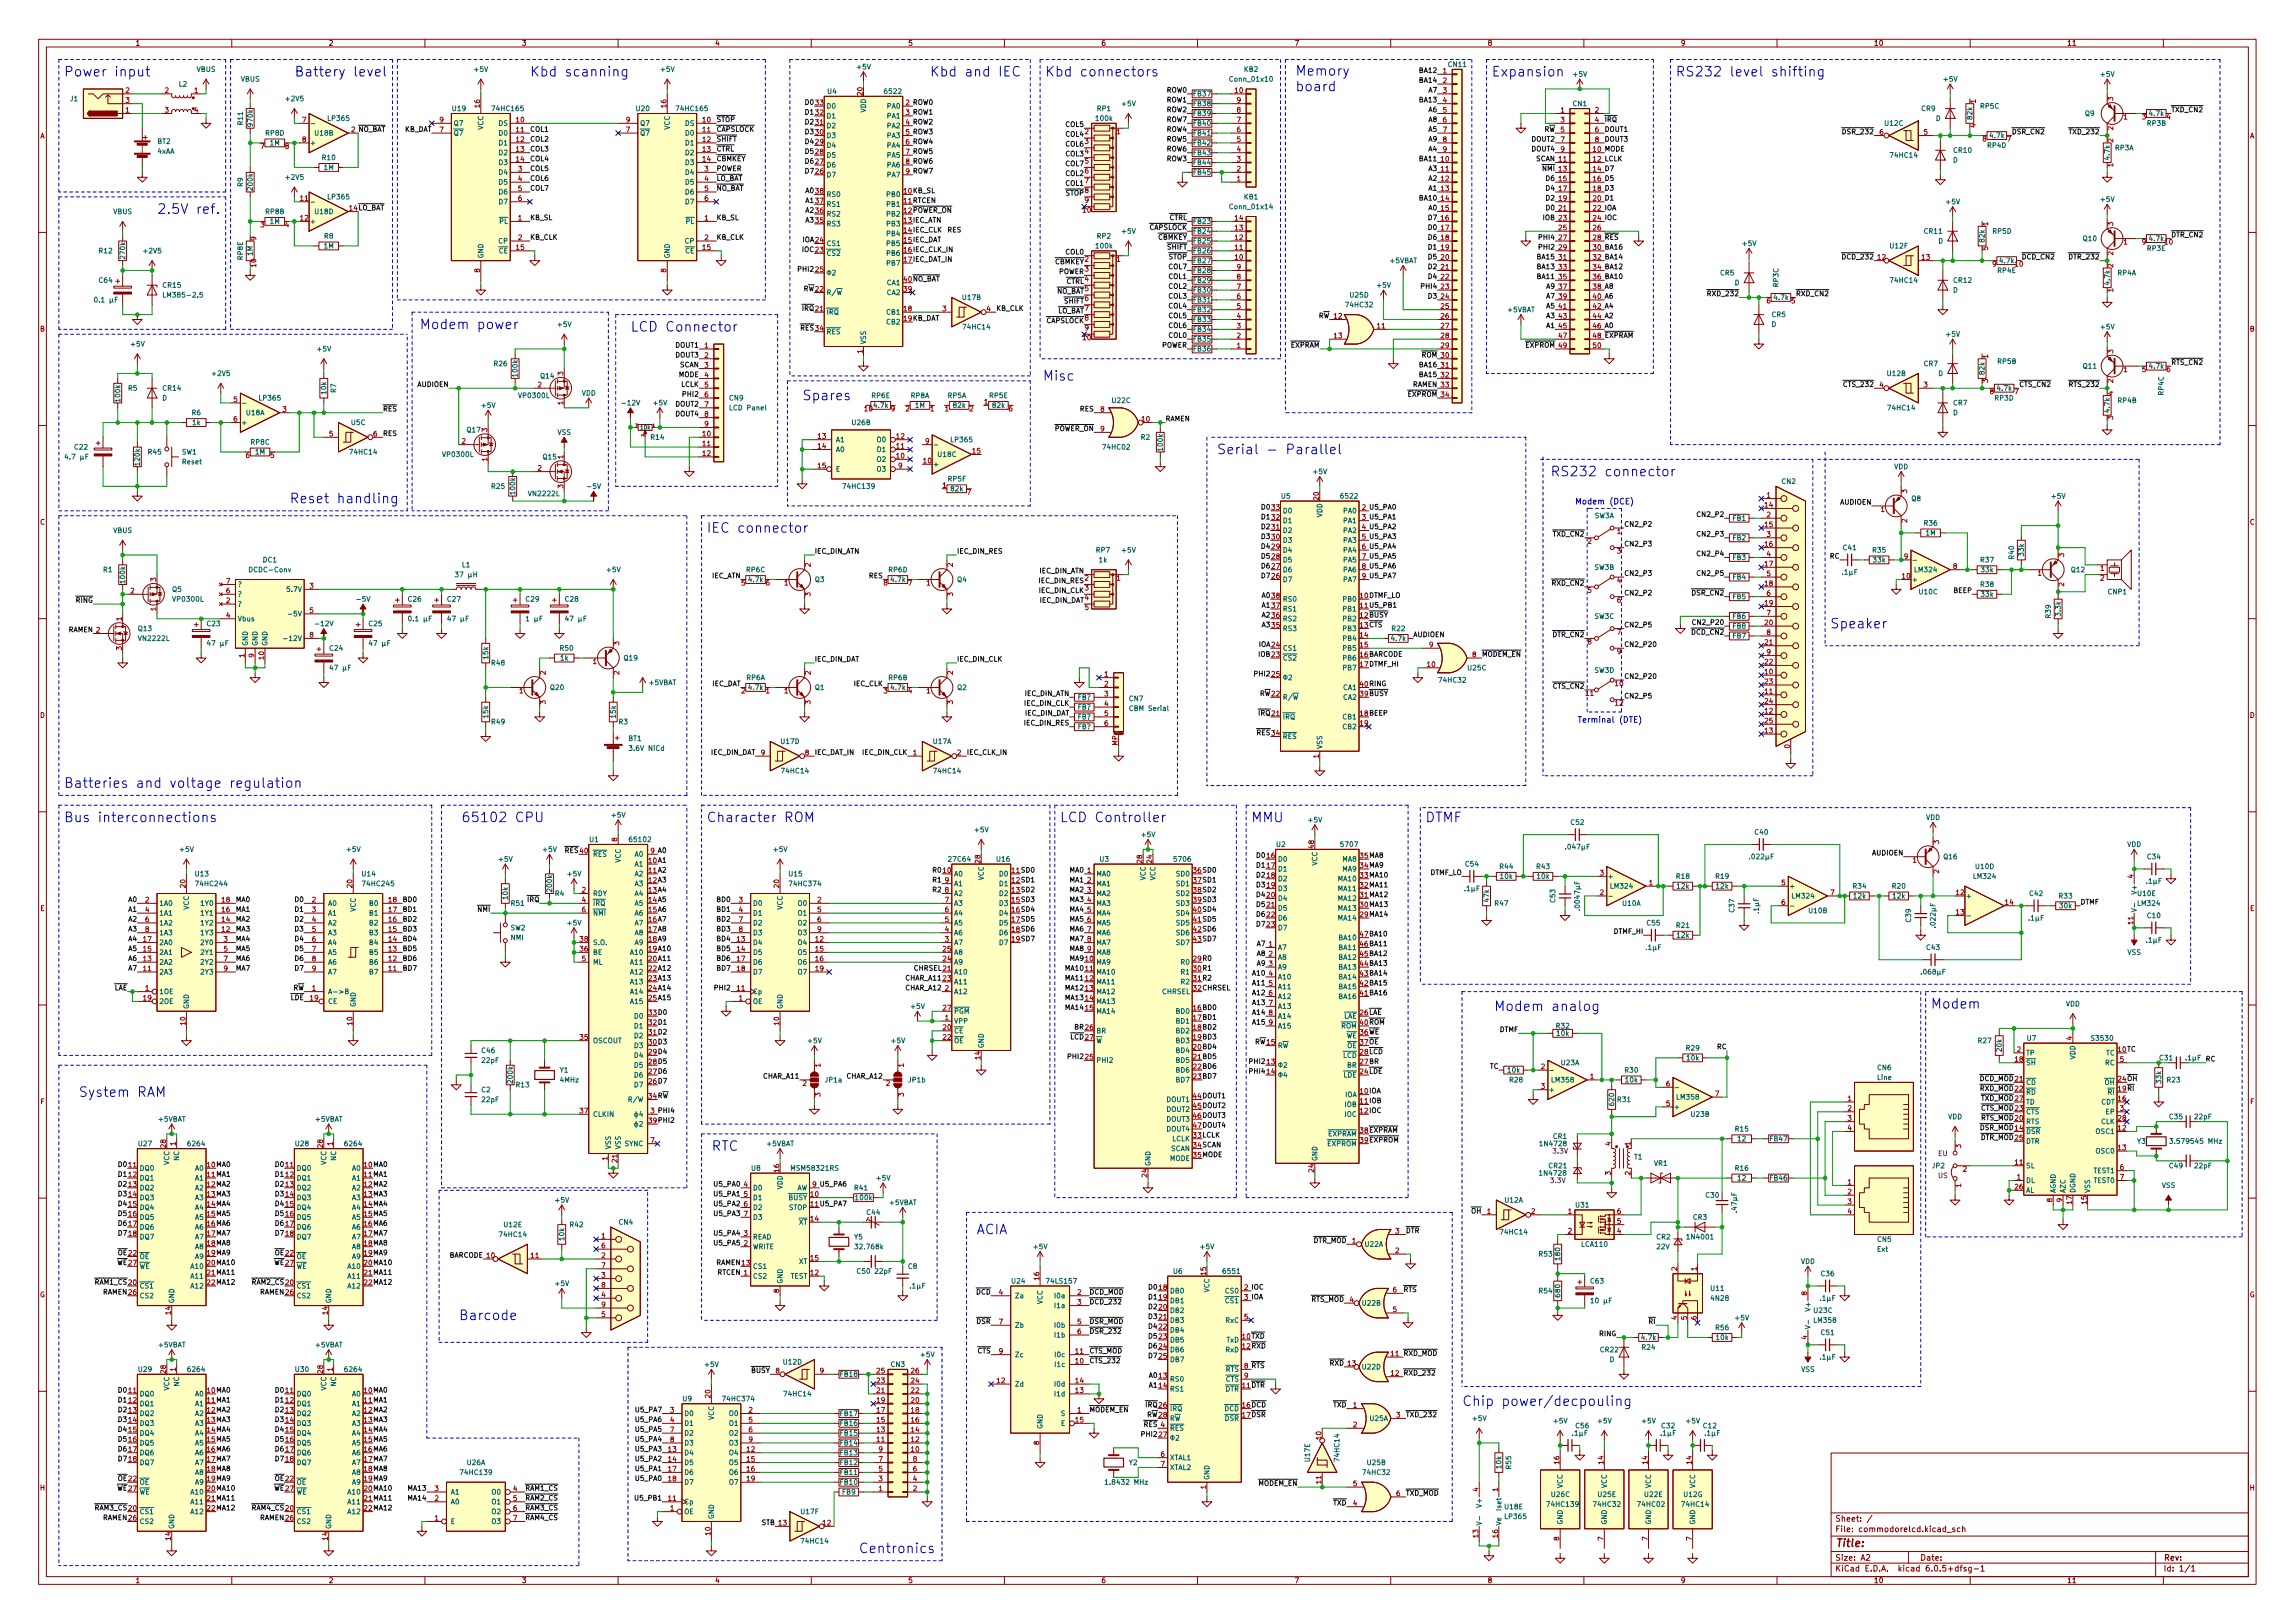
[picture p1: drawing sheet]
<svg xmlns="http://www.w3.org/2000/svg" width="594mm" height="420mm" viewBox="0 0 594 420" stroke-linecap="round" stroke-linejoin="round" font-family="sans-serif">
<defs><g id="words">
<g font-size="3.5" fill="#0000c2">
<text x="16.5" y="19.8">Power input</text>
<text x="76.2" y="19.8">Battery level</text>
<text x="137.2" y="19.8">Kbd scanning</text>
<text x="240.7" y="19.8">Kbd and IEC</text>
<text x="270.5" y="19.8">Kbd connectors</text>
<text x="335.3" y="19.6">Memory</text>
<text x="335.3" y="23.6">board</text>
<text x="386.1" y="19.8">Expansion</text>
<text x="433.7" y="19.8">RS232 level shifting</text>
<text x="40.6" y="55.4">2.5V ref.</text>
<text x="108.6" y="85.2">Modem power</text>
<text x="163.2" y="85.8">LCD Connector</text>
<text x="269.9" y="98.5">Misc</text>
<text x="207.6" y="103.6">Spares</text>
<text x="315" y="117.6">Serial - Parallel</text>
<text x="401.3" y="123.3">RS232 connector</text>
<text x="74.9" y="130.3">Reset handling</text>
<text x="182.9" y="137.9">IEC connector</text>
<text x="473.7" y="162.7">Speaker</text>
<text x="16.5" y="204">Batteries and voltage regulation</text>
<text x="16.5" y="212.8">Bus interconnections</text>
<text x="119.4" y="212.8">65102 CPU</text>
<text x="182.9" y="212.8">Character ROM</text>
<text x="274.3" y="212.8">LCD Controller</text>
<text x="323.8" y="212.8">MMU</text>
<text x="368.9" y="212.8">DTMF</text>
<text x="386.7" y="261.7">Modem analog</text>
<text x="499.7" y="261.1">Modem</text>
<text x="20.3" y="284">System RAM</text>
<text x="184.1" y="297.9">RTC</text>
<text x="252.7" y="319.5">ACIA</text>
<text x="118.7" y="341.7">Barcode</text>
<text x="378.5" y="364">Chip power/decpouling</text>
<text x="222.2" y="402.1">Centronics</text>
</g>
<text font-size="2.8" fill="#840000" x="475" y="400.5">Title:</text>
<g font-size="2.1" fill="#0000c2">
<text x="407.7" y="130.6">Modem (DCE)</text>
<text x="408.3" y="187.1">Terminal (DTE)</text>
</g>
<g font-size="2.1" fill="#840000">
<text x="475" y="393.9">Sheet: /</text>
<text x="475" y="396.6">File: commodorelcd.kicad_sch</text>
<text x="475" y="406.8">KiCad E.D.A. kicad 6.0.5+dfsg-1</text>
<text x="475" y="404">Size: A2</text>
<text x="497" y="404">Date:</text>
<text x="560" y="404">Rev:</text>
<text x="560" y="406.8">Id: 1/1</text>
</g>
<g font-size="1.8" fill="#840000">
<text x="35" y="11.8">1</text>
<text x="85" y="11.8">2</text>
<text x="135" y="11.8">3</text>
<text x="185" y="11.8">4</text>
<text x="235" y="11.8">5</text>
<text x="285" y="11.8">6</text>
<text x="335" y="11.8">7</text>
<text x="385" y="11.8">8</text>
<text x="435" y="11.8">9</text>
<text x="485" y="11.8">10</text>
<text x="535" y="11.8">11</text>
<text x="511.4" y="26.7" transform="rotate(-90 511.4 26.7)">1</text>
<text x="10.3" y="35.8">A</text>
<text x="582.4" y="35.8">A</text>
<text x="514.6" y="58.4" transform="rotate(-90 514.6 58.4)">1</text>
<text x="10.3" y="85.8">B</text>
<text x="582.4" y="85.8">B</text>
<text x="514.6" y="92.7" transform="rotate(-90 514.6 92.7)">1</text>
<text x="254.8" y="104.7">1</text>
<text x="244" y="126.3">1</text>
<text x="10.3" y="135.8">C</text>
<text x="582.4" y="135.8">C</text>
<text x="10.3" y="185.8">D</text>
<text x="582.4" y="185.8">D</text>
<text x="10.4" y="235.8">E</text>
<text x="582.4" y="235.8">E</text>
<text x="10.4" y="285.8">F</text>
<text x="582.5" y="285.8">F</text>
<text x="10.3" y="335.8">G</text>
<text x="582.3" y="335.8">G</text>
<text x="10.3" y="385.8">H</text>
<text x="582.4" y="385.8">H</text>
<text x="35" y="409.8">1</text>
<text x="85" y="409.8">2</text>
<text x="135" y="409.8">3</text>
<text x="185" y="409.8">4</text>
<text x="235" y="409.8">5</text>
<text x="285" y="409.8">6</text>
<text x="335" y="409.8">7</text>
<text x="385" y="409.8">8</text>
<text x="435" y="409.8">9</text>
<text x="485" y="409.8">10</text>
<text x="535" y="409.8">11</text>
</g>
<g font-size="1.8" fill="#006464">
<text x="221.9" y="17.9">+5V</text>
<text x="375" y="17.3">CN11</text>
<text x="46.3" y="22.4">L2</text>
<text x="50.9" y="18.6">VBUS</text>
<text x="62.3" y="21.1">VBUS</text>
<text x="122.9" y="18.6">+5V</text>
<text x="171.1" y="18.6">+5V</text>
<text x="318.6" y="21.1">Conn_01x10</text>
<text x="322.1" y="18.6">KB2</text>
<text x="407.3" y="19.9">+5V</text>
<text x="503.2" y="21.1">+5V</text>
<text x="543.9" y="19.9">+5V</text>
<text x="18.2" y="26.2">J1</text>
<text x="74.1" y="26.2">+2V5</text>
<text x="117.2" y="28.7">U19</text>
<text x="127.7" y="28.7">74HC165</text>
<text x="164.7" y="28.7">U20</text>
<text x="175.3" y="28.7">74HC165</text>
<text x="213.9" y="28.1">D0</text>
<text x="214.2" y="24.3">U4</text>
<text x="224.2" y="29.2" transform="rotate(-90 224.2 29.2)">VDD</text>
<text x="229.1" y="24.3">6522</text>
<text x="229.7" y="28.1">PA0</text>
<text x="284" y="28.7">RP1</text>
<text x="290.5" y="27.5">+5V</text>
<text x="309" y="24.9">FB37</text>
<text x="309" y="27.5">FB38</text>
<text x="407.2" y="27.5">CN1</text>
<text x="497.4" y="28.7">CR9</text>
<text x="512.7" y="28.1">RP5C</text>
<text x="62.9" y="32.3" transform="rotate(-90 62.9 32.3)">R11</text>
<text x="65.4" y="32.6" transform="rotate(-90 65.4 32.6)">970k</text>
<text x="68.8" y="35.1">RP8D</text>
<text x="81.6" y="35.1">U18B</text>
<text x="85" y="31.3">LP365</text>
<text x="117.3" y="35.1">~{Q7}</text>
<text x="117.3" y="32.6">Q7</text>
<text x="125.1" y="33.6" transform="rotate(-90 125.1 33.6)">VCC</text>
<text x="129.1" y="32.6">DS</text>
<text x="129.3" y="35.1">D0</text>
<text x="165.6" y="35.1">~{Q7}</text>
<text x="165.6" y="32.6">Q7</text>
<text x="173.4" y="33.6" transform="rotate(-90 173.4 33.6)">VCC</text>
<text x="177.4" y="32.6">DS</text>
<text x="177.6" y="35.1">D0</text>
<text x="213.9" y="35.7">D3</text>
<text x="213.9" y="33.2">D2</text>
<text x="213.9" y="30.6">D1</text>
<text x="229.7" y="30.6">PA1</text>
<text x="229.7" y="33.2">PA2</text>
<text x="229.7" y="35.7">PA3</text>
<text x="283.8" y="31.3">100k</text>
<text x="309" y="32.6">FB40</text>
<text x="309" y="35.1">FB41</text>
<text x="309" y="30">FB39</text>
<text x="488" y="32.6">U12C</text>
<text x="501.1" y="31.3">D</text>
<text x="510.5" y="30.9" transform="rotate(-90 510.5 30.9)">82k</text>
<text x="515.2" y="35.7">4.7k</text>
<text x="539.8" y="30">Q9</text>
<text x="555.9" y="32.6">RP3B</text>
<text x="556.4" y="30">4.7k</text>
<text x="40.7" y="39.8">4xAA</text>
<text x="40.8" y="37.3">BT2</text>
<text x="69.9" y="37.6">1M</text>
<text x="80.1" y="37.6">+</text>
<text x="83.5" y="41.4">R10</text>
<text x="129.3" y="37.6">D1</text>
<text x="129.3" y="40.2">D2</text>
<text x="177.6" y="37.6">D1</text>
<text x="177.6" y="40.2">D2</text>
<text x="213.9" y="40.8">D5</text>
<text x="213.9" y="38.3">D4</text>
<text x="229.7" y="38.3">PA4</text>
<text x="229.7" y="40.8">PA5</text>
<text x="309" y="37.6">FB42</text>
<text x="309" y="40.2">FB43</text>
<text x="489.5" y="40.8">74HC14</text>
<text x="505.8" y="39.5">CR10</text>
<text x="514.5" y="38.3">RP4D</text>
<text x="546.1" y="41.3" transform="rotate(-90 546.1 41.3)">4.7k</text>
<text x="547.5" y="38.9">RP3A</text>
<text x="74.1" y="46.5">+2V5</text>
<text x="83.9" y="44">1M</text>
<text x="129.3" y="42.7">D3</text>
<text x="129.3" y="45.3">D4</text>
<text x="129.3" y="47.8">D5</text>
<text x="177.6" y="42.7">D3</text>
<text x="177.6" y="45.3">D4</text>
<text x="177.6" y="47.8">D5</text>
<text x="213.9" y="45.9">D7</text>
<text x="213.9" y="43.3">D6</text>
<text x="229.7" y="43.3">PA6</text>
<text x="229.7" y="45.9">PA7</text>
<text x="309" y="45.3">FB45</text>
<text x="309" y="42.7">FB44</text>
<text x="505.5" y="42.1">D</text>
<text x="62.9" y="48.3" transform="rotate(-90 62.9 48.3)">R9</text>
<text x="65.4" y="49.1" transform="rotate(-90 65.4 49.1)">200k</text>
<text x="85" y="51.6">LP365</text>
<text x="129.3" y="50.3">D6</text>
<text x="129.3" y="52.9">D7</text>
<text x="177.6" y="50.3">D6</text>
<text x="177.6" y="52.9">D7</text>
<text x="213.9" y="53.5">RS1</text>
<text x="213.9" y="51">RS0</text>
<text x="229.7" y="51">PB0</text>
<text x="229.7" y="53.5">PB1</text>
<text x="322.1" y="51.6">KB1</text>
<text x="503.9" y="52.9">+5V</text>
<text x="543.9" y="52.2">+5V</text>
<text x="29.3" y="55.4">VBUS</text>
<text x="68.8" y="55.4">RP8B</text>
<text x="69.9" y="58">1M</text>
<text x="80.1" y="58">+</text>
<text x="81.6" y="55.4">U18D</text>
<text x="127.9" y="58">~{PL}</text>
<text x="176.2" y="58">~{PL}</text>
<text x="213.9" y="58.6">RS3</text>
<text x="213.9" y="56">RS2</text>
<text x="229.7" y="56">PB2</text>
<text x="229.7" y="58.6">PB3</text>
<text x="309" y="58">FB23</text>
<text x="318.6" y="54.1">Conn_01x14</text>
<text x="25.7" y="65.6">R12</text>
<text x="37.3" y="65.6">+2V5</text>
<text x="83.9" y="64.3">1M</text>
<text x="84" y="61.8">R8</text>
<text x="127.7" y="65.6">~{CE}</text>
<text x="129.1" y="63">CP</text>
<text x="176" y="65.6">~{CE}</text>
<text x="177.4" y="63">CP</text>
<text x="213.9" y="63.7">CS1</text>
<text x="229.7" y="61.1">PB4</text>
<text x="229.7" y="63.7">PB5</text>
<text x="283.8" y="64.3">100k</text>
<text x="284" y="61.8">RP2</text>
<text x="290.5" y="60.5">+5V</text>
<text x="309" y="63">FB25</text>
<text x="309" y="65.6">FB26</text>
<text x="309" y="60.5">FB24</text>
<text x="451.2" y="63.7">+5V</text>
<text x="489.3" y="64.3">U12F</text>
<text x="498.1" y="60.5">CR11</text>
<text x="501.7" y="63">D</text>
<text x="513.7" y="62.6" transform="rotate(-90 513.7 62.6)">82k</text>
<text x="515.9" y="60.5">RP5D</text>
<text x="539.3" y="62.4">Q10</text>
<text x="555.8" y="64.9">RP3E</text>
<text x="556.4" y="62.4">4.7k</text>
<text x="32.4" y="66.9" transform="rotate(-90 32.4 66.9)">270k</text>
<text x="62.9" y="67.2" transform="rotate(-90 62.9 67.2)">RP8E</text>
<text x="65.4" y="66.2" transform="rotate(-90 65.4 66.2)">1M</text>
<text x="125.1" y="67" transform="rotate(-90 125.1 67)">GND</text>
<text x="173.4" y="67" transform="rotate(-90 173.4 67)">GND</text>
<text x="213.9" y="66.2">~{CS2}</text>
<text x="229.7" y="66.2">PB6</text>
<text x="229.7" y="68.7">PB7</text>
<text x="309" y="70.7">FB28</text>
<text x="309" y="68.1">FB27</text>
<text x="359.8" y="68.1">+5VBAT</text>
<text x="445.3" y="71.3">CR5</text>
<text x="517.1" y="70.7">RP4E</text>
<text x="517.7" y="68.1">4.7k</text>
<text x="548.1" y="71.3">RP4A</text>
<text x="25.7" y="73.2">C64</text>
<text x="42.2" y="74.5">CR15</text>
<text x="43.1" y="77">LM385-2.5</text>
<text x="213.9" y="76.4">R/~{W}</text>
<text x="229.6" y="76.4">CA2</text>
<text x="229.6" y="73.8">CA1</text>
<text x="249.2" y="77.6">U17B</text>
<text x="309" y="73.2">FB29</text>
<text x="309" y="75.7">FB30</text>
<text x="349.5" y="77">U25D</text>
<text x="356.5" y="74.5">+5V</text>
<text x="449" y="73.8">D</text>
<text x="459.3" y="77.6">4.7k</text>
<text x="460.4" y="74.2" transform="rotate(-90 460.4 74.2)">RP3C</text>
<text x="489.5" y="73.2">74HC14</text>
<text x="505.5" y="75.7">D</text>
<text x="505.8" y="73.2">CR12</text>
<text x="546.1" y="73.6" transform="rotate(-90 546.1 73.6)">4.7k</text>
<text x="213.9" y="81.4">~{IRQ}</text>
<text x="229.6" y="81.4">CB1</text>
<text x="229.6" y="84">CB2</text>
<text x="309" y="80.8">FB32</text>
<text x="309" y="78.3">FB31</text>
<text x="309" y="83.4">FB33</text>
<text x="348.5" y="79.5">74HC32</text>
<text x="390.3" y="80.8">+5VBAT</text>
<text x="458.7" y="82.1">CR5</text>
<text x="34" y="89.7">+5V</text>
<text x="144.5" y="84.6">+5V</text>
<text x="213.9" y="86.5">~{RES}</text>
<text x="224.2" y="89.2" transform="rotate(-90 224.2 89.2)">VSS</text>
<text x="249.5" y="85.3">74HC14</text>
<text x="309" y="85.9">FB34</text>
<text x="309" y="88.4">FB35</text>
<text x="458.5" y="84.6">D</text>
<text x="503.9" y="87.2">+5V</text>
<text x="543.9" y="85.3">+5V</text>
<text x="82.2" y="91">+5V</text>
<text x="127.9" y="94.8">R26</text>
<text x="309" y="91">FB36</text>
<text x="498" y="94.8">CR7</text>
<text x="517.1" y="94.2">RP5B</text>
<text x="539.3" y="95.4">Q11</text>
<text x="556.4" y="95.4">4.7k</text>
<text x="33.2" y="101.1">R5</text>
<text x="42.2" y="101.1">CR14</text>
<text x="55.1" y="97.3">+2V5</text>
<text x="84.5" y="102" transform="rotate(-90 84.5 102)">10k</text>
<text x="87" y="101.6" transform="rotate(-90 87 101.6)">R7</text>
<text x="134" y="97.4" transform="rotate(-90 134 97.4)">100k</text>
<text x="140" y="98">Q14</text>
<text x="488.6" y="97.3">U12B</text>
<text x="501.7" y="97.3">D</text>
<text x="513.7" y="96.9" transform="rotate(-90 513.7 96.9)">82k</text>
<text x="517.1" y="101.1">4.7k</text>
<text x="31.1" y="103.9" transform="rotate(-90 31.1 103.9)">100k</text>
<text x="42" y="103.7">D</text>
<text x="49.7" y="107.5">R6</text>
<text x="63.8" y="107.5">U18A</text>
<text x="67.2" y="103.7">LP365</text>
<text x="124.8" y="105.6">+5V</text>
<text x="134.5" y="103">VP0300L</text>
<text x="150.5" y="102.4">VDD</text>
<text x="161.3" y="104.9">-12V</text>
<text x="169.2" y="104.9">+5V</text>
<text x="188.8" y="103.7">CN9</text>
<text x="189.2" y="106.2">LCD Panel</text>
<text x="225.7" y="103">RP6E</text>
<text x="226.2" y="105.6">4.7k</text>
<text x="235.8" y="103">RP8A</text>
<text x="236.9" y="105.6">1M</text>
<text x="245.3" y="103">RP5A</text>
<text x="246.8" y="105.6">82k</text>
<text x="256.1" y="103">RP5E</text>
<text x="257" y="105.6">82k</text>
<text x="287.9" y="104.3">U22C</text>
<text x="488.9" y="106.2">74HC14</text>
<text x="505.5" y="107.5">D</text>
<text x="505.6" y="104.9">CR7</text>
<text x="516.4" y="103.7">RP3D</text>
<text x="546.1" y="106.7" transform="rotate(-90 546.1 106.7)">4.7k</text>
<text x="548.2" y="104.3">RP4B</text>
<text x="560.1" y="102.3" transform="rotate(-90 560.1 102.3)">RP4C</text>
<text x="49.8" y="110">1k</text>
<text x="62.4" y="110">+</text>
<text x="90.9" y="110">U5C</text>
<text x="120.9" y="111.9">Q17</text>
<text x="144.3" y="112.6">VSS</text>
<text x="168.5" y="113.8">R14</text>
<text x="220.6" y="110">U26B</text>
<text x="295.4" y="113.8">R2</text>
<text x="19.4" y="116.4">C22</text>
<text x="38.4" y="117.6">R45</text>
<text x="47.1" y="117.6">SW1</text>
<text x="65" y="115.1">RP8C</text>
<text x="66.1" y="117.6">1M</text>
<text x="90.7" y="117.6">74HC14</text>
<text x="114.8" y="118.3">VP0300L</text>
<text x="140.6" y="118.9">Q15</text>
<text x="216.3" y="114.5">A1</text>
<text x="216.3" y="117">A0</text>
<text x="227.1" y="119.5">O2</text>
<text x="227.1" y="117">O1</text>
<text x="227.1" y="114.5">O0</text>
<text x="242.8" y="118.3">U18C</text>
<text x="246.3" y="114.5">LP365</text>
<text x="285.7" y="116.4">74HC02</text>
<text x="301" y="116.6" transform="rotate(-90 301 116.6)">100k</text>
<text x="36.2" y="120.4" transform="rotate(-90 36.2 120.4)">120k</text>
<text x="47.3" y="120.2">Reset</text>
<text x="216.3" y="122.1">E</text>
<text x="227.1" y="122.1">O3</text>
<text x="241.4" y="120.8">+</text>
<text x="245.4" y="124.6">RP5F</text>
<text x="340" y="122.7">+5V</text>
<text x="461.2" y="125.3">CN2</text>
<text x="490.3" y="121.5">VDD</text>
<text x="127.3" y="126.5">R25</text>
<text x="133.3" y="127.9" transform="rotate(-90 133.3 127.9)">100k</text>
<text x="137" y="128.4">VN2222L</text>
<text x="152.3" y="126.5">-5V</text>
<text x="218.5" y="126.5">74HC139</text>
<text x="246.2" y="127.2">82k</text>
<text x="331.7" y="129.1">U5</text>
<text x="347.2" y="129.1">6522</text>
<text x="494.8" y="129.7">Q8</text>
<text x="531.2" y="129.1">+5V</text>
<text x="29.3" y="138">VBUS</text>
<text x="332" y="138">D2</text>
<text x="332" y="135.4">D1</text>
<text x="332" y="132.9">D0</text>
<text x="342.3" y="134" transform="rotate(-90 342.3 134)">VDD</text>
<text x="347.8" y="132.9">PA0</text>
<text x="347.8" y="135.4">PA1</text>
<text x="347.8" y="138">PA2</text>
<text x="412.7" y="134.2">SW3A</text>
<text x="448.5" y="134.8">FB1</text>
<text x="498.1" y="136.1">R36</text>
<text x="283.8" y="143">RP7</text>
<text x="290.5" y="143">+5V</text>
<text x="332" y="143">D4</text>
<text x="332" y="140.5">D3</text>
<text x="347.8" y="140.5">PA3</text>
<text x="347.8" y="143">PA4</text>
<text x="448.5" y="139.9">FB2</text>
<text x="477.2" y="142.4">C41</text>
<text x="484.8" y="143">R35</text>
<text x="498.5" y="138.6">1M</text>
<text x="523.9" y="143.9" transform="rotate(-90 523.9 143.9)">33k</text>
<text x="26.8" y="148.1">R1</text>
<text x="64.8" y="148.1">DCDC-Conv</text>
<text x="68.1" y="145.6">DC1</text>
<text x="119.6" y="146.9">L1</text>
<text x="157.2" y="148.1">+5V</text>
<text x="193.2" y="148.1">RP6C</text>
<text x="230.1" y="148.1">RP6D</text>
<text x="284.5" y="145.6">1k</text>
<text x="332" y="148.1">D6</text>
<text x="332" y="145.6">D5</text>
<text x="347.8" y="145.6">PA5</text>
<text x="347.8" y="148.1">PA6</text>
<text x="412.7" y="147.5">SW3B</text>
<text x="448.5" y="144.9">FB3</text>
<text x="484.9" y="145.6">33k</text>
<text x="495.7" y="148.1">LM324</text>
<text x="512.7" y="145.6">R37</text>
<text x="512.9" y="148.1">33k</text>
<text x="521.3" y="144.7" transform="rotate(-90 521.3 144.7)">R40</text>
<text x="536.2" y="148.1">Q12</text>
<text x="32.4" y="150.9" transform="rotate(-90 32.4 150.9)">100k</text>
<text x="44.6" y="153.2">Q5</text>
<text x="45" y="155.7">VP0300L</text>
<text x="61.5" y="154.5">?</text>
<text x="61.5" y="151.9">?</text>
<text x="74.6" y="153.2">5.7V</text>
<text x="92.6" y="155.7">-5V</text>
<text x="105.7" y="155.7">C26</text>
<text x="115.9" y="155.7">C27</text>
<text x="136.2" y="155.7">C29</text>
<text x="146.4" y="155.7">C28</text>
<text x="193.9" y="150.7">4.7k</text>
<text x="211" y="150.7">Q3</text>
<text x="230.7" y="150.7">4.7k</text>
<text x="247.8" y="150.7">Q4</text>
<text x="332" y="150.7">D7</text>
<text x="332" y="155.7">RS0</text>
<text x="347.8" y="155.7">PB0</text>
<text x="347.8" y="150.7">PA7</text>
<text x="448.5" y="150">FB4</text>
<text x="448.5" y="155.1">FB5</text>
<text x="494.8" y="150.7">+</text>
<text x="496.8" y="153.8">U10C</text>
<text x="512.7" y="151.9">R38</text>
<text x="512.9" y="154.5">33k</text>
<text x="545.7" y="153.8">CNP1</text>
<text x="61.5" y="157">?</text>
<text x="61.5" y="160.8">Vbus</text>
<text x="75.5" y="159.6">-5V</text>
<text x="332" y="160.8">RS2</text>
<text x="332" y="158.3">RS1</text>
<text x="347.8" y="158.3">PB1</text>
<text x="347.8" y="160.8">PB2</text>
<text x="412.7" y="160.2">SW3C</text>
<text x="448.5" y="160.2">FB6</text>
<text x="530.9" y="159.9" transform="rotate(-90 530.9 159.9)">R39</text>
<text x="533.4" y="159.4" transform="rotate(-90 533.4 159.4)">3.3k</text>
<text x="35.8" y="163.4">Q13</text>
<text x="36" y="165.9">VN2222L</text>
<text x="53.6" y="162.1">C23</text>
<text x="64.1" y="167.3" transform="rotate(-90 64.1 167.3)">GND</text>
<text x="66.7" y="167.3" transform="rotate(-90 66.7 167.3)">GND</text>
<text x="69.2" y="167.3" transform="rotate(-90 69.2 167.3)">GND</text>
<text x="74.5" y="165.9">-12V</text>
<text x="82" y="162.1">-12V</text>
<text x="95.6" y="162.1">C25</text>
<text x="332" y="163.4">RS3</text>
<text x="347.8" y="163.4">PB3</text>
<text x="347.8" y="165.9">PB4</text>
<text x="360.2" y="165.9">4.7k</text>
<text x="360.3" y="163.4">R22</text>
<text x="448.5" y="165.3">FB7</text>
<text x="448.5" y="162.7">FB8</text>
<text x="85.4" y="168.4">C24</text>
<text x="126.4" y="170.6" transform="rotate(-90 126.4 170.6)">15k</text>
<text x="127.3" y="172.3">R48</text>
<text x="145" y="168.4">R50</text>
<text x="145.1" y="171">1k</text>
<text x="161.6" y="171">Q19</text>
<text x="332" y="171">~{CS2}</text>
<text x="332" y="168.4">CS1</text>
<text x="347.8" y="168.4">PB5</text>
<text x="347.8" y="171">PB6</text>
<text x="347.8" y="173.5">PB7</text>
<text x="380" y="173.5">U25C</text>
<text x="142.5" y="178.6">Q20</text>
<text x="168" y="177.3">+5VBAT</text>
<text x="193.2" y="176.1">RP6A</text>
<text x="193.9" y="178.6">4.7k</text>
<text x="211" y="178.6">Q1</text>
<text x="230.1" y="176.1">RP6B</text>
<text x="230.7" y="178.6">4.7k</text>
<text x="247.8" y="178.6">Q2</text>
<text x="347.7" y="178.6">CA1</text>
<text x="372.7" y="176.7">74HC32</text>
<text x="412.7" y="174.2">SW3D</text>
<text x="126.4" y="185.8" transform="rotate(-90 126.4 185.8)">15k</text>
<text x="159.4" y="185.8" transform="rotate(-90 159.4 185.8)">15k</text>
<text x="279" y="183.7">FB?</text>
<text x="279" y="181.1">FB?</text>
<text x="292.3" y="181.5">CN7</text>
<text x="292.7" y="184">CBM Serial</text>
<text x="332" y="181.1">R/~{W}</text>
<text x="347.7" y="181.1">CA2</text>
<text x="127.3" y="187.5">R49</text>
<text x="160.2" y="187.5">R3</text>
<text x="162.7" y="191.8">BT1</text>
<text x="279" y="186.2">FB?</text>
<text x="279" y="188.8">FB?</text>
<text x="332" y="186.2">~{IRQ}</text>
<text x="332" y="191.3">~{RES}</text>
<text x="347.7" y="186.2">CB1</text>
<text x="347.7" y="188.8">CB2</text>
<text x="163.2" y="194.4">3.6V NiCd</text>
<text x="202.2" y="192.6">U17D</text>
<text x="241.6" y="192.6">U17A</text>
<text x="342.3" y="194" transform="rotate(-90 342.3 194)">VSS</text>
<text x="202.5" y="200.2">74HC14</text>
<text x="241.9" y="200.2">74HC14</text>
<text x="158.4" y="211.6">+5V</text>
<text x="252.4" y="215.4">+5V</text>
<text x="338.8" y="212.9">+5V</text>
<text x="406.7" y="213.5">C52</text>
<text x="498.5" y="212.3">VDD</text>
<text x="46.7" y="220.5">+5V</text>
<text x="89.8" y="220.5">+5V</text>
<text x="152.6" y="218">U1</text>
<text x="153.4" y="221.8">~{RES}</text>
<text x="163.2" y="218">65102</text>
<text x="164.4" y="221.8">A0</text>
<text x="200.3" y="220.5">+5V</text>
<text x="295.6" y="216.7">+5V</text>
<text x="330.4" y="219.2">U2</text>
<text x="347.2" y="219.2">5707</text>
<text x="454.3" y="216.1">C40</text>
<text x="550.6" y="219.2">VDD</text>
<text x="50.6" y="226.9">U13</text>
<text x="93.8" y="226.9">U14</text>
<text x="129.2" y="223.1">+5V</text>
<text x="147" y="226.9">+5V</text>
<text x="160.7" y="223.4" transform="rotate(-90 160.7 223.4)">VCC</text>
<text x="164.4" y="224.3">A1</text>
<text x="164.4" y="226.9">A2</text>
<text x="204.3" y="226.9">U15</text>
<text x="245.7" y="223.1">27C64</text>
<text x="246.9" y="226.9">A0</text>
<text x="254.6" y="227.9" transform="rotate(-90 254.6 227.9)">VCC</text>
<text x="258" y="223.1">U16</text>
<text x="258.9" y="226.9">D0</text>
<text x="283.7" y="226.9">MA0</text>
<text x="284.7" y="223.1">U3</text>
<text x="296.5" y="227.9" transform="rotate(-90 296.5 227.9)">VCC</text>
<text x="299.1" y="227.9" transform="rotate(-90 299.1 227.9)">VCC</text>
<text x="304.1" y="223.1">5706</text>
<text x="304.7" y="226.9">SD0</text>
<text x="330.7" y="223.1">D0</text>
<text x="330.7" y="225.6">D1</text>
<text x="341" y="224.1" transform="rotate(-90 341 224.1)">VCC</text>
<text x="347.5" y="225.6">MA9</text>
<text x="347.5" y="223.1">MA8</text>
<text x="379.4" y="224.3">C54</text>
<text x="388.3" y="225">R44</text>
<text x="388.4" y="227.5">10k</text>
<text x="397.8" y="225">R43</text>
<text x="397.9" y="227.5">10k</text>
<text x="416.1" y="227.5">+</text>
<text x="434" y="227.5">R18</text>
<text x="444.2" y="227.5">R19</text>
<text x="503.2" y="222.4">Q16</text>
<text x="511" y="227.5">LM324</text>
<text x="511.5" y="225">U10D</text>
<text x="555.9" y="222.4">C34</text>
<text x="50.9" y="229.4">74HC244</text>
<text x="94.1" y="229.4">74HC245</text>
<text x="131.4" y="232.8" transform="rotate(-90 131.4 232.8)">10k</text>
<text x="142.9" y="230.7" transform="rotate(-90 142.9 230.7)">200k</text>
<text x="143.7" y="231.9">R4</text>
<text x="153.4" y="231.9">RDY</text>
<text x="164.4" y="229.4">A3</text>
<text x="164.4" y="231.9">A4</text>
<text x="204.6" y="229.4">74HC374</text>
<text x="246.9" y="231.9">A2</text>
<text x="246.9" y="229.4">A1</text>
<text x="258.9" y="229.4">D1</text>
<text x="258.9" y="231.9">D2</text>
<text x="283.7" y="229.4">MA1</text>
<text x="283.7" y="231.9">MA2</text>
<text x="304.7" y="229.4">SD1</text>
<text x="304.7" y="231.9">SD2</text>
<text x="330.7" y="228.1">D2</text>
<text x="330.7" y="230.7">D3</text>
<text x="330.7" y="233.2">D4</text>
<text x="346.6" y="233.2">MA12</text>
<text x="346.6" y="230.7">MA11</text>
<text x="346.6" y="228.1">MA10</text>
<text x="385.4" y="233.4" transform="rotate(-90 385.4 233.4)">47k</text>
<text x="402.6" y="233.6" transform="rotate(-90 402.6 233.6)">C53</text>
<text x="417" y="230">LM324</text>
<text x="434.1" y="230">12k</text>
<text x="444.3" y="230">12k</text>
<text x="463" y="230">+</text>
<text x="464" y="232.6">LM324</text>
<text x="479.7" y="230">R34</text>
<text x="479.9" y="232.6">12k</text>
<text x="489.9" y="230">R20</text>
<text x="490" y="232.6">12k</text>
<text x="508.8" y="232.6">+</text>
<text x="525.4" y="231.9">C42</text>
<text x="533.1" y="232.6">R33</text>
<text x="553.1" y="231.1" transform="rotate(-90 553.1 231.1)">V+</text>
<text x="553.4" y="231.9">U10E</text>
<text x="41.1" y="234.5">1A0</text>
<text x="41.1" y="237">1A1</text>
<text x="41.1" y="239.6">1A2</text>
<text x="48.9" y="235.6" transform="rotate(-90 48.9 235.6)">VCC</text>
<text x="52.2" y="239.6">1Y2</text>
<text x="52.2" y="237">1Y1</text>
<text x="52.2" y="234.5">1Y0</text>
<text x="84.8" y="234.5">A0</text>
<text x="84.8" y="237">A1</text>
<text x="84.8" y="239.6">A2</text>
<text x="92.1" y="236.1" transform="rotate(-90 92.1 236.1)">VCC</text>
<text x="95.8" y="239.6">B2</text>
<text x="95.8" y="237">B1</text>
<text x="95.8" y="234.5">B0</text>
<text x="132.4" y="234.5">R51</text>
<text x="147" y="239.6">+5V</text>
<text x="153.4" y="234.5">~{IRQ}</text>
<text x="164.4" y="234.5">A5</text>
<text x="164.4" y="237">A6</text>
<text x="164.4" y="239.6">A7</text>
<text x="194.8" y="234.5">D0</text>
<text x="194.8" y="237">D1</text>
<text x="194.8" y="239.6">D2</text>
<text x="202.6" y="235.6" transform="rotate(-90 202.6 235.6)">VCC</text>
<text x="206.7" y="234.5">O0</text>
<text x="206.7" y="237">O1</text>
<text x="206.7" y="239.6">O2</text>
<text x="246.9" y="239.6">A5</text>
<text x="246.9" y="237">A4</text>
<text x="246.9" y="234.5">A3</text>
<text x="258.9" y="234.5">D3</text>
<text x="258.9" y="237">D4</text>
<text x="258.9" y="239.6">D5</text>
<text x="283.7" y="234.5">MA3</text>
<text x="283.7" y="237">MA4</text>
<text x="283.7" y="239.6">MA5</text>
<text x="304.7" y="234.5">SD3</text>
<text x="304.7" y="237">SD4</text>
<text x="304.7" y="239.6">SD5</text>
<text x="330.7" y="235.8">D5</text>
<text x="330.7" y="238.3">D6</text>
<text x="346.6" y="238.3">MA14</text>
<text x="346.6" y="235.8">MA13</text>
<text x="387" y="234.5">R47</text>
<text x="420" y="234.5">U10A</text>
<text x="426.4" y="239.6">C55</text>
<text x="448.9" y="236.1" transform="rotate(-90 448.9 236.1)">C37</text>
<text x="468.3" y="236.4">U10B</text>
<text x="494.7" y="238.6" transform="rotate(-90 494.7 238.6)">C39</text>
<text x="533.2" y="235.1">30k</text>
<text x="553.5" y="234.5">LM324</text>
<text x="555.9" y="237.7">C10</text>
<text x="41.1" y="244.6">2A0</text>
<text x="41.1" y="242.1">1A3</text>
<text x="52.2" y="242.1">1Y3</text>
<text x="52.2" y="244.6">2Y0</text>
<text x="84.8" y="242.1">A3</text>
<text x="84.8" y="244.6">A4</text>
<text x="95.8" y="244.6">B4</text>
<text x="95.8" y="242.1">B3</text>
<text x="132.2" y="240.8">SW2</text>
<text x="132.2" y="243.4">NMI</text>
<text x="153.4" y="244.6">S.O.</text>
<text x="164.4" y="242.1">A8</text>
<text x="164.4" y="244.6">A9</text>
<text x="194.8" y="244.6">D4</text>
<text x="194.8" y="242.1">D3</text>
<text x="206.7" y="244.6">O4</text>
<text x="206.7" y="242.1">O3</text>
<text x="246.9" y="244.6">A7</text>
<text x="246.9" y="242.1">A6</text>
<text x="258.9" y="242.1">D6</text>
<text x="258.9" y="244.6">D7</text>
<text x="283.7" y="242.1">MA6</text>
<text x="283.7" y="244.6">MA7</text>
<text x="304.7" y="242.1">SD6</text>
<text x="304.7" y="244.6">SD7</text>
<text x="330.7" y="245.9">A7</text>
<text x="330.7" y="240.8">D7</text>
<text x="346.8" y="245.9">BA11</text>
<text x="346.8" y="243.4">BA10</text>
<text x="434" y="240.2">R21</text>
<text x="434.1" y="242.7">12k</text>
<text x="498.8" y="245.9">C43</text>
<text x="41.1" y="249.7">2A2</text>
<text x="41.1" y="247.2">2A1</text>
<text x="52.2" y="247.2">2Y1</text>
<text x="52.2" y="249.7">2Y2</text>
<text x="84.8" y="247.2">A5</text>
<text x="84.8" y="249.7">A6</text>
<text x="95.8" y="249.7">B6</text>
<text x="95.8" y="247.2">B5</text>
<text x="153.4" y="247.2">BE</text>
<text x="153.4" y="249.7">ML</text>
<text x="163.4" y="247.2">A10</text>
<text x="163.4" y="249.7">A11</text>
<text x="194.8" y="247.2">D5</text>
<text x="194.8" y="249.7">D6</text>
<text x="206.7" y="247.2">O5</text>
<text x="206.7" y="249.7">O6</text>
<text x="246.9" y="249.7">A9</text>
<text x="246.9" y="247.2">A8</text>
<text x="283.7" y="249.7">MA9</text>
<text x="283.7" y="247.2">MA8</text>
<text x="305.8" y="249.7">R0</text>
<text x="330.7" y="248.5">A8</text>
<text x="330.7" y="251">A9</text>
<text x="346.8" y="251">BA13</text>
<text x="346.8" y="248.5">BA12</text>
<text x="550.7" y="247.2">VSS</text>
<text x="41.1" y="257.3">1OE</text>
<text x="41.1" y="252.3">2A3</text>
<text x="52.2" y="252.3">2Y3</text>
<text x="84.8" y="257.3">A-&gt;B</text>
<text x="84.8" y="252.3">A7</text>
<text x="95.8" y="252.3">B7</text>
<text x="163.4" y="252.3">A12</text>
<text x="163.4" y="254.8">A13</text>
<text x="163.4" y="257.3">A14</text>
<text x="194.8" y="257.3">Cp</text>
<text x="194.8" y="252.3">D7</text>
<text x="206.7" y="252.3">O7</text>
<text x="246.9" y="257.3">A12</text>
<text x="246.9" y="252.3">A10</text>
<text x="246.9" y="254.8">A11</text>
<text x="283.7" y="252.3">MA10</text>
<text x="283.7" y="254.8">MA11</text>
<text x="283.7" y="257.3">MA12</text>
<text x="300.8" y="257.3">CHRSEL</text>
<text x="305.8" y="252.3">R1</text>
<text x="305.8" y="254.8">R2</text>
<text x="330.7" y="253.5">A10</text>
<text x="330.7" y="256.1">A11</text>
<text x="346.8" y="256.1">BA15</text>
<text x="346.8" y="253.5">BA14</text>
<text x="41.1" y="259.9">2OE</text>
<text x="48.9" y="261.3" transform="rotate(-90 48.9 261.3)">GND</text>
<text x="84.8" y="259.9">CE</text>
<text x="92.1" y="260.8" transform="rotate(-90 92.1 260.8)">GND</text>
<text x="163.4" y="259.9">A15</text>
<text x="164.4" y="263.7">D0</text>
<text x="194.8" y="259.9">OE</text>
<text x="202.6" y="261.3" transform="rotate(-90 202.6 261.3)">GND</text>
<text x="235.9" y="261.2">+5V</text>
<text x="246.9" y="262.4">~{PGM}</text>
<text x="283.7" y="259.9">MA13</text>
<text x="283.7" y="262.4">MA14</text>
<text x="304.6" y="262.4">BD0</text>
<text x="330.7" y="258.6">A12</text>
<text x="330.7" y="261.2">A13</text>
<text x="330.7" y="263.7">A14</text>
<text x="346.4" y="263.7">~{LAE}</text>
<text x="346.8" y="258.6">BA16</text>
<text x="534.7" y="260.5">VDD</text>
<text x="164.4" y="268.8">D2</text>
<text x="164.4" y="266.2">D1</text>
<text x="246.9" y="265">VPP</text>
<text x="246.9" y="267.5">~{CE}</text>
<text x="283.7" y="267.5">BR</text>
<text x="304.6" y="265">BD1</text>
<text x="304.6" y="267.5">BD2</text>
<text x="330.7" y="266.2">A15</text>
<text x="345.8" y="266.2">~{ROM}</text>
<text x="347.1" y="268.8">~{WE}</text>
<text x="402.9" y="266.2">R32</text>
<text x="403" y="268.1">10k</text>
<text x="524.7" y="269.4">U7</text>
<text x="541.6" y="269.4">S3530</text>
<text x="124.8" y="272.6">C46</text>
<text x="124.8" y="275.1">22pF</text>
<text x="153.4" y="270">OSCOUT</text>
<text x="164.4" y="273.9">D4</text>
<text x="164.4" y="271.3">D3</text>
<text x="209.2" y="270">+5V</text>
<text x="230.8" y="270">+5V</text>
<text x="246.9" y="270">~{OE}</text>
<text x="254.6" y="271.4" transform="rotate(-90 254.6 271.4)">GND</text>
<text x="283.7" y="275.1">PHI2</text>
<text x="304.6" y="270">BD3</text>
<text x="304.6" y="272.6">BD4</text>
<text x="304.6" y="275.1">BD5</text>
<text x="330.7" y="271.3">R~{W}</text>
<text x="347.4" y="271.3">~{OE}</text>
<text x="404.1" y="275.8">U23A</text>
<text x="436.5" y="271.9">R29</text>
<text x="436.7" y="274.5">10k</text>
<text x="512.1" y="270">R27</text>
<text x="518.2" y="272.2" transform="rotate(-90 518.2 272.2)">20k</text>
<text x="524.4" y="275.8">~{SH}</text>
<text x="524.4" y="273.2">TP</text>
<text x="537.2" y="274.3" transform="rotate(-90 537.2 274.3)">VDD</text>
<text x="544.9" y="275.8">RC</text>
<text x="545.1" y="273.2">TC</text>
<text x="132.7" y="280.3" transform="rotate(-90 132.7 280.3)">200k</text>
<text x="133.7" y="281.5">R13</text>
<text x="144.9" y="277.7">Y1</text>
<text x="145.1" y="280.2">4MHz</text>
<text x="164.4" y="281.5">D7</text>
<text x="164.4" y="278.9">D6</text>
<text x="164.4" y="276.4">D5</text>
<text x="213.7" y="280.2">JP1a</text>
<text x="235.2" y="280.2">JP1b</text>
<text x="304.6" y="277.7">BD6</text>
<text x="304.6" y="280.2">BD7</text>
<text x="346.4" y="278.9">~{LDE}</text>
<text x="348.7" y="276.4">BR</text>
<text x="390.3" y="277.7">10k</text>
<text x="390.8" y="280.2">R28</text>
<text x="401.7" y="280.2">LM358</text>
<text x="420.7" y="277.7">R30</text>
<text x="420.8" y="280.2">10k</text>
<text x="486" y="279.6">Line</text>
<text x="486" y="277">CN6</text>
<text x="524.4" y="280.8">~{CD}</text>
<text x="543.5" y="280.8">~{OH}</text>
<text x="559.4" y="280.4" transform="rotate(-90 559.4 280.4)">33k</text>
<text x="561" y="280.2">R23</text>
<text x="124.6" y="282.8">C2</text>
<text x="124.8" y="285.3">22pF</text>
<text x="163.2" y="285.3">R/W</text>
<text x="302.1" y="285.3">DOUT1</text>
<text x="302.1" y="287.8">DOUT2</text>
<text x="348.1" y="284">IOA</text>
<text x="348.1" y="286.6">IOB</text>
<text x="400.8" y="282.7">+</text>
<text x="417.8" y="286.1" transform="rotate(-90 417.8 286.1)">620</text>
<text x="418.8" y="285.3">R31</text>
<text x="433.2" y="287.2">+</text>
<text x="434.1" y="284.6">LM358</text>
<text x="524.4" y="283.4">~{RD}</text>
<text x="524.4" y="285.9">TD</text>
<text x="543.9" y="285.9">CDT</text>
<text x="544.4" y="283.4">~{RI}</text>
<text x="41" y="290.4">+5VBAT</text>
<text x="81.7" y="290.4">+5VBAT</text>
<text x="153.4" y="289.1">CLKIN</text>
<text x="302.1" y="290.4">DOUT3</text>
<text x="302.1" y="292.9">DOUT4</text>
<text x="348.1" y="289.1">IOC</text>
<text x="437.8" y="289.1">U23B</text>
<text x="449.2" y="292.9">R15</text>
<text x="504.2" y="289.7">VDD</text>
<text x="524.4" y="291">RTS</text>
<text x="524.4" y="288.5">~{CTS}</text>
<text x="524.4" y="293.5">~{DSR}</text>
<text x="542.7" y="293.5">OSC1</text>
<text x="543.9" y="291">CLK</text>
<text x="545.1" y="288.5">EP</text>
<text x="561.6" y="289.7">C35</text>
<text x="568.2" y="289.7">22pF</text>
<text x="35.9" y="296.7">U27</text>
<text x="48.8" y="296.7">6264</text>
<text x="76.5" y="296.7">U28</text>
<text x="89.4" y="296.7">6264</text>
<text x="158.1" y="297.6" transform="rotate(-90 158.1 297.6)">VSS</text>
<text x="160.7" y="297.6" transform="rotate(-90 160.7 297.6)">VSS</text>
<text x="161.7" y="296.7">SYNC</text>
<text x="198.5" y="296.7">+5VBAT</text>
<text x="303.1" y="298">SCAN</text>
<text x="303.4" y="295.4">LCLK</text>
<text x="342.2" y="296.7">~{EXPROM}</text>
<text x="342.3" y="294.2">~{EXPRAM}</text>
<text x="398.9" y="296.7">1N4728</text>
<text x="402" y="294.8">CR1</text>
<text x="449.9" y="295.4">12</text>
<text x="458.2" y="295.4">FB47</text>
<text x="524.4" y="296.1">DTR</text>
<text x="542.7" y="298.6">OSC0</text>
<text x="553.2" y="296.1">Y3</text>
<text x="562.6" y="296.1">3.579545 MHz</text>
<text x="36.1" y="303.1">DQ0</text>
<text x="36.1" y="305.6">DQ1</text>
<text x="43.8" y="301.6" transform="rotate(-90 43.8 301.6)">VCC</text>
<text x="46.4" y="300.4" transform="rotate(-90 46.4 300.4)">NC</text>
<text x="50.6" y="303.1">A0</text>
<text x="50.6" y="305.6">A1</text>
<text x="76.7" y="303.1">DQ0</text>
<text x="76.7" y="305.6">DQ1</text>
<text x="84.5" y="301.6" transform="rotate(-90 84.5 301.6)">VCC</text>
<text x="87" y="300.4" transform="rotate(-90 87 300.4)">NC</text>
<text x="91.2" y="303.1">A0</text>
<text x="91.2" y="305.6">A1</text>
<text x="194.5" y="303.1">U8</text>
<text x="205.1" y="303.1">MSM58321RS</text>
<text x="227" y="305.6">+5V</text>
<text x="297.8" y="301.9" transform="rotate(-90 297.8 301.9)">GND</text>
<text x="302.8" y="300.5">MODE</text>
<text x="341" y="300.7" transform="rotate(-90 341 300.7)">GND</text>
<text x="398.8" y="304.3">1N4728</text>
<text x="401" y="302.4">CR21</text>
<text x="423" y="300.1">T1</text>
<text x="428.2" y="301.8">VR1</text>
<text x="449.2" y="303.1">R16</text>
<text x="449.9" y="305.6">12</text>
<text x="458.2" y="305.6">FB46</text>
<text x="500.2" y="302.4">JP2</text>
<text x="524.4" y="302.4">SL</text>
<text x="542" y="303.7">TEST1</text>
<text x="561.6" y="302.4">C49</text>
<text x="568.2" y="302.4">22pF</text>
<text x="36.1" y="308.1">DQ2</text>
<text x="36.1" y="310.7">DQ3</text>
<text x="50.6" y="308.1">A2</text>
<text x="50.6" y="310.7">A3</text>
<text x="76.7" y="308.1">DQ2</text>
<text x="76.7" y="310.7">DQ3</text>
<text x="91.2" y="308.1">A2</text>
<text x="91.2" y="310.7">A3</text>
<text x="143.8" y="311.3">+5V</text>
<text x="194.8" y="308.1">D0</text>
<text x="194.8" y="310.7">D1</text>
<text x="202.6" y="307.9" transform="rotate(-90 202.6 307.9)">VDD</text>
<text x="202.8" y="310.7">~{BUSY}</text>
<text x="206.1" y="308.1">AW</text>
<text x="221.2" y="308.1">R41</text>
<text x="221.6" y="310.7">100k</text>
<text x="230.3" y="312">+5VBAT</text>
<text x="389.5" y="311.3">U12A</text>
<text x="441.6" y="310">C30</text>
<text x="524.4" y="308.8">AL</text>
<text x="524.4" y="306.2">DL</text>
<text x="532.1" y="308.9" transform="rotate(-90 532.1 308.9)">AGND</text>
<text x="534.7" y="308.9" transform="rotate(-90 534.7 308.9)">AZC</text>
<text x="537.2" y="308.9" transform="rotate(-90 537.2 308.9)">DGND</text>
<text x="541" y="308.9" transform="rotate(-90 541 308.9)">VSS</text>
<text x="542" y="306.2">TEST0</text>
<text x="559.6" y="307.5">VSS</text>
<text x="36.1" y="313.2">DQ4</text>
<text x="36.1" y="315.8">DQ5</text>
<text x="50.6" y="313.2">A4</text>
<text x="50.6" y="315.8">A5</text>
<text x="76.7" y="313.2">DQ4</text>
<text x="76.7" y="315.8">DQ5</text>
<text x="91.2" y="313.2">A4</text>
<text x="91.2" y="315.8">A5</text>
<text x="130.5" y="317.7">U12E</text>
<text x="147.6" y="317.7">R42</text>
<text x="160.2" y="317">CN4</text>
<text x="194.8" y="313.2">D2</text>
<text x="194.8" y="315.8">D3</text>
<text x="204.2" y="313.2">STOP</text>
<text x="205.4" y="317">~{XT}</text>
<text x="224.4" y="314.5">C44</text>
<text x="408" y="312.6">U31</text>
<text x="438.3" y="315.8">CR3</text>
<text x="36.1" y="318.3">DQ6</text>
<text x="36.1" y="320.8">DQ7</text>
<text x="50.6" y="318.3">A6</text>
<text x="50.6" y="320.8">A7</text>
<text x="50.6" y="323.4">A8</text>
<text x="76.7" y="318.3">DQ6</text>
<text x="76.7" y="320.8">DQ7</text>
<text x="91.2" y="318.3">A6</text>
<text x="91.2" y="320.8">A7</text>
<text x="91.2" y="323.4">A8</text>
<text x="129.5" y="320.2">74HC14</text>
<text x="146" y="321" transform="rotate(-90 146 321)">10k</text>
<text x="194.8" y="323.4">WRITE</text>
<text x="194.8" y="320.8">READ</text>
<text x="221.1" y="320.8">Y5</text>
<text x="221.7" y="323.4">32.768k</text>
<text x="267.6" y="323.4">+5V</text>
<text x="310.8" y="323.4">+5V</text>
<text x="353.3" y="322.7">U22A</text>
<text x="388.6" y="319.6">74HC14</text>
<text x="409.5" y="322.7">LCA110</text>
<text x="428.8" y="320.8">CR2</text>
<text x="428.9" y="323.4">22V</text>
<text x="437" y="320.8">1N4001</text>
<text x="486" y="321.5">CN5</text>
<text x="36.1" y="325.9">~{OE}</text>
<text x="36.1" y="328.5">~{WE}</text>
<text x="49.6" y="328.5">A10</text>
<text x="50.6" y="325.9">A9</text>
<text x="76.7" y="325.9">~{OE}</text>
<text x="76.7" y="328.5">~{WE}</text>
<text x="90.2" y="328.5">A10</text>
<text x="91.2" y="325.9">A9</text>
<text x="194.8" y="328.5">CS1</text>
<text x="206.8" y="327.2">XT</text>
<text x="221.9" y="329.7">C50</text>
<text x="226.5" y="329.7">22pF</text>
<text x="235.1" y="328.5">C8</text>
<text x="303.7" y="329.7">U6</text>
<text x="316.8" y="329.7">6551</text>
<text x="398.4" y="325.3">R53</text>
<text x="403.9" y="326.1" transform="rotate(-90 403.9 326.1)">180</text>
<text x="466.1" y="327.2">VDD</text>
<text x="485.9" y="324">Ext</text>
<text x="36.1" y="333.5">~{CS1}</text>
<text x="49.6" y="331">A11</text>
<text x="49.6" y="333.5">A12</text>
<text x="76.7" y="333.5">~{CS1}</text>
<text x="90.2" y="331">A11</text>
<text x="90.2" y="333.5">A12</text>
<text x="143.8" y="332.9">+5V</text>
<text x="194.8" y="331">CS2</text>
<text x="202.6" y="332.4" transform="rotate(-90 202.6 332.4)">GND</text>
<text x="204.5" y="331">TEST</text>
<text x="262" y="332.3">U24</text>
<text x="271.1" y="332.3">74LS157</text>
<text x="302.8" y="334.8">DB0</text>
<text x="313.1" y="334.6" transform="rotate(-90 313.1 334.6)">VCC</text>
<text x="317.4" y="334.8">CS0</text>
<text x="398.4" y="334.8">R54</text>
<text x="403.9" y="335.7" transform="rotate(-90 403.9 335.7)">680</text>
<text x="411.8" y="332.3">C63</text>
<text x="442.9" y="334.2">U11</text>
<text x="471.5" y="330.4">C36</text>
<text x="36.1" y="336.1">CS2</text>
<text x="45.1" y="337.5" transform="rotate(-90 45.1 337.5)">GND</text>
<text x="76.7" y="336.1">CS2</text>
<text x="85.7" y="337.5" transform="rotate(-90 85.7 337.5)">GND</text>
<text x="262.6" y="336.1">Za</text>
<text x="269.9" y="337.7" transform="rotate(-90 269.9 337.7)">VCC</text>
<text x="273.4" y="336.1">I0a</text>
<text x="273.4" y="338.6">I1a</text>
<text x="302.8" y="337.4">DB1</text>
<text x="302.8" y="339.9">DB2</text>
<text x="316" y="337.4">~{CS1}</text>
<text x="352.7" y="338">U22B</text>
<text x="443" y="336.7">4N28</text>
<text x="449.3" y="341.8">+5V</text>
<text x="468.6" y="339.1" transform="rotate(-90 468.6 339.1)">V+</text>
<text x="469.6" y="339.9">U23C</text>
<text x="262.6" y="343.7">Zb</text>
<text x="273.3" y="343.7">I0b</text>
<text x="273.3" y="346.2">I1b</text>
<text x="302.8" y="342.4">DB3</text>
<text x="302.8" y="345">DB4</text>
<text x="302.8" y="347.5">DB5</text>
<text x="317.3" y="342.4">RxC</text>
<text x="317.5" y="347.5">TxD</text>
<text x="425" y="346.9">4.7k</text>
<text x="444.2" y="344.3">R56</text>
<text x="444.3" y="346.9">10k</text>
<text x="469.6" y="342.4">LM358</text>
<text x="471.5" y="345.6">C51</text>
<text x="41" y="348.8">+5VBAT</text>
<text x="81.7" y="348.8">+5VBAT</text>
<text x="182.6" y="353.9">+5V</text>
<text x="202.8" y="353.2">U12D</text>
<text x="230.6" y="353.9">CN3</text>
<text x="238.4" y="351.3">+5V</text>
<text x="262.6" y="351.3">Zc</text>
<text x="273.4" y="353.9">I1c</text>
<text x="273.4" y="351.3">I0c</text>
<text x="302.8" y="350.1">DB6</text>
<text x="302.8" y="352.6">DB7</text>
<text x="317.3" y="350.1">RxD</text>
<text x="414.3" y="350.1">CR22</text>
<text x="416.6" y="352.6">D</text>
<text x="425.1" y="349.4">R24</text>
<text x="35.9" y="355.1">U29</text>
<text x="46.4" y="358.8" transform="rotate(-90 46.4 358.8)">NC</text>
<text x="48.8" y="355.1">6264</text>
<text x="76.5" y="355.1">U30</text>
<text x="87" y="358.8" transform="rotate(-90 87 358.8)">NC</text>
<text x="89.4" y="355.1">6264</text>
<text x="217.5" y="356.4">FB18</text>
<text x="262.6" y="358.9">Zd</text>
<text x="273.3" y="358.9">I0d</text>
<text x="302.8" y="357.7">RS0</text>
<text x="315.9" y="355.1">~{RTS}</text>
<text x="315.9" y="357.7">~{CTS}</text>
<text x="352.7" y="354.5">U22D</text>
<text x="466.2" y="355.1">VSS</text>
<text x="36.1" y="361.5">DQ0</text>
<text x="36.1" y="364">DQ1</text>
<text x="43.8" y="360" transform="rotate(-90 43.8 360)">VCC</text>
<text x="50.6" y="361.5">A0</text>
<text x="50.6" y="364">A1</text>
<text x="76.7" y="361.5">DQ0</text>
<text x="76.7" y="364">DQ1</text>
<text x="84.5" y="360" transform="rotate(-90 84.5 360)">VCC</text>
<text x="91.2" y="361.5">A0</text>
<text x="91.2" y="364">A1</text>
<text x="176.7" y="362.8">U9</text>
<text x="187.4" y="362.8">74HC374</text>
<text x="203.1" y="361.5">74HC14</text>
<text x="273.3" y="361.5">I1d</text>
<text x="302.8" y="360.2">RS1</text>
<text x="302.8" y="365.3">~{IRQ}</text>
<text x="315.6" y="365.3">~{DCD}</text>
<text x="315.8" y="360.2">~{DTR}</text>
<text x="36.1" y="366.6">DQ2</text>
<text x="36.1" y="369.1">DQ3</text>
<text x="36.1" y="371.6">DQ4</text>
<text x="50.6" y="366.6">A2</text>
<text x="50.6" y="369.1">A3</text>
<text x="50.6" y="371.6">A4</text>
<text x="76.7" y="366.6">DQ2</text>
<text x="76.7" y="369.1">DQ3</text>
<text x="76.7" y="371.6">DQ4</text>
<text x="91.2" y="366.6">A2</text>
<text x="91.2" y="369.1">A3</text>
<text x="91.2" y="371.6">A4</text>
<text x="177" y="366.6">D0</text>
<text x="177" y="369.1">D1</text>
<text x="177" y="371.6">D2</text>
<text x="184.8" y="367.6" transform="rotate(-90 184.8 367.6)">VCC</text>
<text x="188.9" y="366.6">O0</text>
<text x="188.9" y="369.1">O1</text>
<text x="188.9" y="371.6">O2</text>
<text x="217.5" y="366.6">FB17</text>
<text x="217.5" y="369.1">FB16</text>
<text x="217.5" y="371.6">FB15</text>
<text x="269.9" y="370" transform="rotate(-90 269.9 370)">GND</text>
<text x="274.7" y="366.6">S</text>
<text x="274.7" y="369.1">E</text>
<text x="302.8" y="367.8">R~{W}</text>
<text x="302.8" y="370.4">~{RES}</text>
<text x="315.7" y="367.8">~{DSR}</text>
<text x="354.6" y="367.8">U25A</text>
<text x="381.3" y="367.8">+5V</text>
<text x="402.3" y="368.5">+5V</text>
<text x="408" y="369.7">C56</text>
<text x="413.7" y="368.5">+5V</text>
<text x="425.1" y="368.5">+5V</text>
<text x="430.2" y="369.7">C32</text>
<text x="436.6" y="368.5">+5V</text>
<text x="441" y="369.7">C12</text>
<text x="36.1" y="374.2">DQ5</text>
<text x="36.1" y="376.7">DQ6</text>
<text x="50.6" y="374.2">A5</text>
<text x="50.6" y="376.7">A6</text>
<text x="76.7" y="374.2">DQ5</text>
<text x="76.7" y="376.7">DQ6</text>
<text x="91.2" y="374.2">A5</text>
<text x="91.2" y="376.7">A6</text>
<text x="177" y="376.7">D4</text>
<text x="177" y="374.2">D3</text>
<text x="188.9" y="376.7">O4</text>
<text x="188.9" y="374.2">O3</text>
<text x="217.5" y="376.7">FB13</text>
<text x="217.5" y="374.2">FB14</text>
<text x="302.8" y="378">XTAL1</text>
<text x="36.1" y="379.3">DQ7</text>
<text x="50.6" y="379.3">A7</text>
<text x="50.6" y="381.8">A8</text>
<text x="76.7" y="379.3">DQ7</text>
<text x="91.2" y="379.3">A7</text>
<text x="91.2" y="381.8">A8</text>
<text x="119.5" y="381.8">74HC139</text>
<text x="120.9" y="379.3">U26A</text>
<text x="177" y="379.3">D5</text>
<text x="177" y="381.8">D6</text>
<text x="188.9" y="379.3">O5</text>
<text x="188.9" y="381.8">O6</text>
<text x="217.5" y="381.8">FB11</text>
<text x="217.5" y="379.3">FB12</text>
<text x="292.2" y="379.3">Y2</text>
<text x="302.8" y="380.5">XTAL2</text>
<text x="313.1" y="383.2" transform="rotate(-90 313.1 383.2)">GND</text>
<text x="339.1" y="378.3" transform="rotate(-90 339.1 378.3)">U17E</text>
<text x="346.7" y="378.1" transform="rotate(-90 346.7 378.1)">74HC14</text>
<text x="353" y="381.8">74HC32</text>
<text x="354" y="379.3">U25B</text>
<text x="388.6" y="380.1" transform="rotate(-90 388.6 380.1)">10k</text>
<text x="391.2" y="380.3" transform="rotate(-90 391.2 380.3)">R55</text>
<text x="36.1" y="384.3">~{OE}</text>
<text x="36.1" y="386.9">~{WE}</text>
<text x="49.6" y="386.9">A10</text>
<text x="49.6" y="389.4">A11</text>
<text x="50.6" y="384.3">A9</text>
<text x="76.7" y="384.3">~{OE}</text>
<text x="76.7" y="386.9">~{WE}</text>
<text x="90.2" y="386.9">A10</text>
<text x="90.2" y="389.4">A11</text>
<text x="91.2" y="384.3">A9</text>
<text x="116.6" y="389.4">A0</text>
<text x="116.6" y="386.9">A1</text>
<text x="127.4" y="386.9">O0</text>
<text x="127.4" y="389.4">O1</text>
<text x="177" y="389.4">Cp</text>
<text x="177" y="384.3">D7</text>
<text x="188.9" y="384.3">O7</text>
<text x="217.5" y="384.3">FB10</text>
<text x="218" y="386.9">FB9</text>
<text x="286.8" y="384.3">1.8432 MHz</text>
<text x="383.5" y="389.9" transform="rotate(-90 383.5 389.9)">V+</text>
<text x="401.6" y="387.5">U26C</text>
<text x="404.5" y="385.3" transform="rotate(-90 404.5 385.3)">VCC</text>
<text x="413.7" y="387.5">U25E</text>
<text x="415.9" y="385.3" transform="rotate(-90 415.9 385.3)">VCC</text>
<text x="425.8" y="387.5">U22E</text>
<text x="427.4" y="385.3" transform="rotate(-90 427.4 385.3)">VCC</text>
<text x="435.9" y="387.5">U12G</text>
<text x="438.8" y="385.3" transform="rotate(-90 438.8 385.3)">VCC</text>
<text x="36.1" y="392">~{CS1}</text>
<text x="36.1" y="394.5">CS2</text>
<text x="45.1" y="395.9" transform="rotate(-90 45.1 395.9)">GND</text>
<text x="49.6" y="392">A12</text>
<text x="76.7" y="392">~{CS1}</text>
<text x="76.7" y="394.5">CS2</text>
<text x="85.7" y="395.9" transform="rotate(-90 85.7 395.9)">GND</text>
<text x="90.2" y="392">A12</text>
<text x="116.6" y="394.5">E</text>
<text x="127.4" y="392">O2</text>
<text x="127.4" y="394.5">O3</text>
<text x="177" y="392">OE</text>
<text x="184.8" y="393.4" transform="rotate(-90 184.8 393.4)">GND</text>
<text x="207.4" y="392">U17F</text>
<text x="388.6" y="395" transform="rotate(-90 388.6 395)">Ve</text>
<text x="388.6" y="390.7" transform="rotate(-90 388.6 390.7)">Iset</text>
<text x="389.6" y="390.7">U18E</text>
<text x="389.7" y="393.2">LP365</text>
<text x="400.7" y="390.1">74HC139</text>
<text x="404.5" y="394.8" transform="rotate(-90 404.5 394.8)">GND</text>
<text x="412.7" y="390.1">74HC32</text>
<text x="415.9" y="394.8" transform="rotate(-90 415.9 394.8)">GND</text>
<text x="424.1" y="390.1">74HC02</text>
<text x="427.4" y="394.8" transform="rotate(-90 427.4 394.8)">GND</text>
<text x="435.5" y="390.1">74HC14</text>
<text x="438.8" y="394.8" transform="rotate(-90 438.8 394.8)">GND</text>
<text x="207.6" y="399.6">74HC14</text>
</g>
<g font-size="1.8" fill="#0f0f0f">
<text x="302" y="23.9">ROW0</text>
<text x="367.6" y="18.9">BA12</text>
<text x="367.6" y="21.4">BA14</text>
<text x="369.8" y="23.9">A7</text>
<text x="208.6" y="29.7">D132</text>
<text x="208.6" y="27.1">D033</text>
<text x="234.5" y="27.2">2 ROW0</text>
<text x="234.5" y="29.8">3 ROW1</text>
<text x="302" y="26.5">ROW1</text>
<text x="302" y="29">ROW2</text>
<text x="367.6" y="26.5">BA13</text>
<text x="369.8" y="29">A6</text>
<text x="562" y="29">~{TXD_CN2}</text>
<text x="90.9" y="34.2">2 ~{NO_BAT}</text>
<text x="104.6" y="34.1">KB_DAT</text>
<text x="137.2" y="34.1">COL1</text>
<text x="185.4" y="34.1">~{CAPSLOCK}</text>
<text x="185.4" y="31.6">~{STOP}</text>
<text x="208.6" y="32.2">D231</text>
<text x="208.6" y="34.7">D330</text>
<text x="234.5" y="32.3">4 ROW2</text>
<text x="234.5" y="34.8">5 ROW3</text>
<text x="276" y="35.4">COL4</text>
<text x="276" y="32.8">COL5</text>
<text x="302" y="31.6">ROW7</text>
<text x="302" y="34.1">ROW4</text>
<text x="369.8" y="34.1">A5</text>
<text x="369.8" y="31.6">A8</text>
<text x="398.3" y="34.1">R~{W} 5</text>
<text x="415.3" y="31.6">~{IRQ}</text>
<text x="415.3" y="34.1">DOUT1</text>
<text x="476.1" y="34.7">~{DSR_232} 6</text>
<text x="520.7" y="34.7">~{DSR_CN2}</text>
<text x="534.7" y="34.7">~{TXD_232}</text>
<text x="137.2" y="41.7">COL4</text>
<text x="137.2" y="36.6">COL2</text>
<text x="137.2" y="39.2">COL3</text>
<text x="185.4" y="39.2">~{CTRL}</text>
<text x="185.4" y="36.6">~{SHIFT}</text>
<text x="185.4" y="41.7">~{CBMKEY}</text>
<text x="208.6" y="39.8">D528</text>
<text x="208.6" y="37.3">D429</text>
<text x="234.5" y="37.4">6 ROW4</text>
<text x="234.5" y="39.9">7 ROW5</text>
<text x="276" y="37.9">COL6</text>
<text x="276" y="40.5">COL3</text>
<text x="302" y="41.7">ROW3</text>
<text x="302" y="36.6">ROW5</text>
<text x="302" y="39.2">ROW6</text>
<text x="367.6" y="41.7">BA11</text>
<text x="369.8" y="36.6">A9</text>
<text x="369.8" y="39.2">A4</text>
<text x="396.6" y="36.6">DOUT2</text>
<text x="396.6" y="39.2">DOUT4</text>
<text x="397.6" y="41.7">SCAN 11</text>
<text x="412.4" y="39.3">10 MODE</text>
<text x="412.4" y="41.8">12 LCLK</text>
<text x="415.3" y="36.6">DOUT3</text>
<text x="137.2" y="44.3">COL5</text>
<text x="137.2" y="46.8">COL6</text>
<text x="185.4" y="46.8">~{LO_BAT}</text>
<text x="185.4" y="44.3">POWER</text>
<text x="208.6" y="42.4">D627</text>
<text x="208.6" y="44.9">D726</text>
<text x="234.5" y="42.5">8 ROW6</text>
<text x="234.5" y="45">9 ROW7</text>
<text x="276" y="43">COL7</text>
<text x="276" y="45.5">COL2</text>
<text x="369.8" y="44.3">A3</text>
<text x="369.8" y="46.8">A2</text>
<text x="398" y="44.3">~{NMI}13</text>
<text x="400.3" y="46.8">D6</text>
<text x="412.4" y="44.4">14 D7</text>
<text x="412.4" y="46.9">16 D5</text>
<text x="137.2" y="49.3">COL7</text>
<text x="185.4" y="49.3">~{NO_BAT}</text>
<text x="208.6" y="52.5">A1</text>
<text x="208.6" y="50">A0</text>
<text x="234" y="50.1">10KB_SL</text>
<text x="234" y="52.6">11RTCEN</text>
<text x="274.5" y="50.6">~{STOP}</text>
<text x="276" y="48.1">COL1</text>
<text x="367.6" y="51.9">BA10</text>
<text x="369.8" y="49.3">A1</text>
<text x="400.3" y="49.3">D4</text>
<text x="400.3" y="51.9">D2</text>
<text x="412.4" y="49.4">18 D3</text>
<text x="412.4" y="52">20 D1</text>
<text x="90.5" y="54.5">14~{LO_BAT}</text>
<text x="137.2" y="57">KB_SL</text>
<text x="185.4" y="57">KB_SL</text>
<text x="208.6" y="55.1">A2</text>
<text x="208.6" y="57.6">A3</text>
<text x="234" y="55.2">12~{POWER_ON}</text>
<text x="234" y="57.7">13IEC_ATN</text>
<text x="296" y="59.5">~{CAPSLOCK}</text>
<text x="301.2" y="57">~{CTRL}</text>
<text x="369.8" y="54.4">A0</text>
<text x="369.8" y="57">D7</text>
<text x="369.8" y="59.5">D0</text>
<text x="399.4" y="57">IOB 23</text>
<text x="400.3" y="54.4">D0</text>
<text x="412.4" y="54.5">22 IOA</text>
<text x="412.4" y="57.1">24 IOC</text>
<text x="137.2" y="62">KB_CLK</text>
<text x="185.4" y="62">KB_CLK</text>
<text x="207.7" y="65.2">IOC23</text>
<text x="207.7" y="62.7">IOA 24</text>
<text x="234" y="60.2">14IEC_CLK</text>
<text x="234" y="62.8">15IEC_DAT</text>
<text x="234" y="65.3">16IEC_CLK_IN</text>
<text x="245.3" y="60.1">RES</text>
<text x="276" y="65.9">COL0</text>
<text x="298.3" y="62">~{CBMKEY}</text>
<text x="300.9" y="64.6">~{SHIFT}</text>
<text x="369.8" y="62">D6</text>
<text x="369.8" y="64.6">D1</text>
<text x="398.7" y="62">PHI4</text>
<text x="398.7" y="64.6">PHI2</text>
<text x="412.4" y="62.1">28 ~{RES}</text>
<text x="412.4" y="64.7">30 BA16</text>
<text x="562" y="61.4">~{DTR_CN2}</text>
<text x="206.9" y="70.3">PHI225</text>
<text x="234" y="67.9">17IEC_DAT_IN</text>
<text x="271.6" y="68.4">~{CBMKEY}</text>
<text x="274" y="70.9">POWER</text>
<text x="301.1" y="67.1">~{STOP}</text>
<text x="302.6" y="69.7">COL7</text>
<text x="369.8" y="67.1">D5</text>
<text x="369.8" y="69.7">D2</text>
<text x="398.1" y="69.7">BA13</text>
<text x="398.1" y="67.1">BA15</text>
<text x="412.4" y="67.2">32 BA14</text>
<text x="412.4" y="69.8">34 BA12</text>
<text x="476" y="67.1">~{DCD_232}12</text>
<text x="523.2" y="67.1">~{DCD_CN2} ~{DTR_232}</text>
<text x="206.5" y="75.4">R~{W}22</text>
<text x="234" y="72.9">40~{NO_BAT}</text>
<text x="272" y="76">~{NO_BAT}</text>
<text x="274.6" y="73.5">~{CTRL}</text>
<text x="302.6" y="77.3">COL3</text>
<text x="302.6" y="72.2">COL1</text>
<text x="302.6" y="74.7">COL2</text>
<text x="368.2" y="74.7">PHI4</text>
<text x="369.8" y="72.2">D4</text>
<text x="369.8" y="77.3">D3</text>
<text x="398.1" y="72.2">BA11</text>
<text x="400.3" y="77.3">A7</text>
<text x="400.3" y="74.7">A9</text>
<text x="412.4" y="72.3">36 BA10</text>
<text x="412.4" y="74.8">38 A8</text>
<text x="412.4" y="77.4">40 A6</text>
<text x="441.2" y="76.7">~{RXD_232}</text>
<text x="464.8" y="76.7">~{RXD_CN2}</text>
<text x="206.3" y="80.5">~{IRQ}21</text>
<text x="234" y="83.1">19KB_DAT</text>
<text x="257.8" y="80.5">KB_CLK</text>
<text x="269.4" y="83.6">~{CAPSLOCK}</text>
<text x="272.2" y="81.1">~{LO_BAT}</text>
<text x="274.2" y="78.6">~{SHIFT}</text>
<text x="302.6" y="82.4">COL5</text>
<text x="302.6" y="79.8">COL4</text>
<text x="339.8" y="82.4">R~{W} 12</text>
<text x="400.3" y="82.4">A3</text>
<text x="400.3" y="79.8">A5</text>
<text x="412.4" y="79.9">42 A4</text>
<text x="412.4" y="82.5">44 A2</text>
<text x="175" y="90">DOUT1</text>
<text x="205.8" y="85.5">~{RES}34</text>
<text x="300.7" y="90">POWER</text>
<text x="302.6" y="84.9">COL6</text>
<text x="302.6" y="87.4">COL0</text>
<text x="332.7" y="90">~{EXPRAM}</text>
<text x="393.5" y="90">~{EXPROM}49</text>
<text x="400.3" y="84.9">A1</text>
<text x="412.4" y="85">46 A0</text>
<text x="412.4" y="87.5">48 ~{EXPRAM}</text>
<text x="175" y="92.5">DOUT3</text>
<text x="176" y="95.1">SCAN</text>
<text x="366.6" y="92.5">~{ROM}30</text>
<text x="367.6" y="95.1">BA16</text>
<text x="562" y="94.4">~{RTS_CN2}</text>
<text x="108" y="100.1">AUDIOEN</text>
<text x="175.7" y="97.6">MODE</text>
<text x="176.3" y="100.1">LCLK</text>
<text x="365.6" y="100.1">RAMEN 33</text>
<text x="367.6" y="97.6">BA15</text>
<text x="476.3" y="100.1">~{CTS_232} 4</text>
<text x="522.6" y="100.1">~{CTS_CN2}</text>
<text x="534.7" y="100.1">~{RTS_232}</text>
<text x="99.1" y="106.5">~{RES}</text>
<text x="175" y="107.8">DOUT4</text>
<text x="175" y="105.2">DOUT2</text>
<text x="177" y="102.7">PHI2</text>
<text x="279.6" y="106.5">RES</text>
<text x="363.1" y="102.7">~{EXPROM}34</text>
<text x="99.1" y="112.8">RES</text>
<text x="271.5" y="111.6">~{POWER_ON} 9</text>
<text x="301.6" y="109">RAMEN</text>
<text x="326.7" y="131.9">D033</text>
<text x="352.6" y="132">2 U5_PA0</text>
<text x="476.3" y="130.6">AUDIOEN</text>
<text x="326.7" y="134.4">D132</text>
<text x="326.7" y="137">D231</text>
<text x="352.6" y="134.5">3 U5_PA1</text>
<text x="352.6" y="137.1">4 U5_PA2</text>
<text x="420.4" y="136.3">CN2_P2</text>
<text x="439.7" y="133.8">CN2_P2</text>
<text x="210.8" y="143.3">IEC_DIN_ATN</text>
<text x="247.6" y="143.3">IEC_DIN_RES</text>
<text x="326.7" y="142.1">D429</text>
<text x="326.7" y="139.5">D330</text>
<text x="352.6" y="139.6">5 U5_PA3</text>
<text x="352.6" y="142.2">6 U5_PA4</text>
<text x="400.8" y="138.9">~{TXD_CN2}</text>
<text x="420.4" y="141.4">CN2_P3</text>
<text x="439.7" y="138.9">CN2_P3</text>
<text x="439.7" y="144">CN2_P4</text>
<text x="184.2" y="149.7">IEC_ATN</text>
<text x="225" y="149.7">RES</text>
<text x="269.1" y="148.4">IEC_DIN_ATN</text>
<text x="326.7" y="147.1">D627</text>
<text x="326.7" y="149.7">D726</text>
<text x="326.7" y="144.6">D528</text>
<text x="352.6" y="144.7">7 U5_PA5</text>
<text x="352.6" y="147.2">8 U5_PA6</text>
<text x="352.6" y="149.8">9 U5_PA7</text>
<text x="420.4" y="149">CN2_P3</text>
<text x="439.7" y="149">CN2_P5</text>
<text x="473.7" y="144.6">RC</text>
<text x="269.1" y="150.9">IEC_DIN_RES</text>
<text x="269.1" y="153.5">IEC_DIN_CLK</text>
<text x="326.7" y="154.8">A0</text>
<text x="352.1" y="154.9">10DTMF_LO</text>
<text x="400.6" y="151.6">~{RXD_CN2}</text>
<text x="420.4" y="154.1">CN2_P2</text>
<text x="436.8" y="154.1">~{DSR_CN2}</text>
<text x="505.7" y="153.5">BEEP</text>
<text x="18.3" y="156">~{RING}</text>
<text x="269.1" y="156">IEC_DIN_DAT</text>
<text x="326.7" y="159.8">A2</text>
<text x="326.7" y="157.3">A1</text>
<text x="352.1" y="157.4">11U5_PB1</text>
<text x="352.1" y="159.9">12~{BUSY}</text>
<text x="438.7" y="161.7">CN2_P20</text>
<text x="17.6" y="163.6">RAMEN 2</text>
<text x="325.8" y="167.5">IOA 24</text>
<text x="326.7" y="162.4">A3</text>
<text x="352.1" y="162.5">13~{CTS}</text>
<text x="365.8" y="164.9">AUDIOEN</text>
<text x="400.7" y="164.9">~{DTR_CN2}</text>
<text x="420.4" y="167.5">CN2_P20</text>
<text x="420.4" y="162.4">CN2_P5</text>
<text x="436.7" y="164.3">~{DCD_CN2}</text>
<text x="210.8" y="171.3">IEC_DIN_DAT</text>
<text x="247.6" y="171.3">IEC_DIN_CLK</text>
<text x="325.8" y="170">IOB 23</text>
<text x="352.1" y="170.1">16BARCODE</text>
<text x="352.1" y="172.6">17DTMF_HI</text>
<text x="383.5" y="170">~{MODEM_EN}</text>
<text x="184.2" y="177.6">IEC_DAT</text>
<text x="221" y="177.6">IEC_CLK</text>
<text x="325" y="175.1">PHI225</text>
<text x="352.1" y="177.7">40RING</text>
<text x="400.8" y="178.3">~{CTS_CN2}</text>
<text x="420.4" y="175.7">CN2_P20</text>
<text x="265.3" y="182.7">IEC_DIN_CLK</text>
<text x="265.3" y="180.2">IEC_DIN_ATN</text>
<text x="265.3" y="185.2">IEC_DIN_DAT</text>
<text x="324.4" y="185.2">~{IRQ}21</text>
<text x="324.6" y="180.2">R~{W}22</text>
<text x="352.1" y="185.3">18BEEP</text>
<text x="352.1" y="180.3">39~{BUSY}</text>
<text x="420.4" y="180.8">CN2_P5</text>
<text x="265.3" y="187.8">IEC_DIN_RES</text>
<text x="323.9" y="190.3">~{RES}34</text>
<text x="184" y="195.4">IEC_DIN_DAT</text>
<text x="210.8" y="195.4">IEC_DAT_IN</text>
<text x="223.4" y="195.4">IEC_DIN_CLK</text>
<text x="250.2" y="195.4">IEC_CLK_IN</text>
<text x="140.6" y="220.5">+5V ~{RES}40</text>
<text x="168.4" y="220.9">9 A0</text>
<text x="484.6" y="221.4">AUDIOEN</text>
<text x="167.9" y="223.4">10A1</text>
<text x="167.9" y="226">11A2</text>
<text x="241.6" y="225.9">R010</text>
<text x="261.9" y="226">11SD0</text>
<text x="276.9" y="225.9">MA0</text>
<text x="308.9" y="226">36SD0</text>
<text x="325.4" y="227.2">D218</text>
<text x="325.4" y="222.1">D016</text>
<text x="325.4" y="224.6">D117</text>
<text x="352.1" y="227.2">33MA10</text>
<text x="352.1" y="224.7">34MA9</text>
<text x="352.1" y="222.2">35MA8</text>
<text x="370.1" y="226.5">DTMF_LO</text>
<text x="33.3" y="233.5">A0</text>
<text x="61" y="233.5">MA0</text>
<text x="76.5" y="233.5">D0</text>
<text x="104.1" y="233.5">BD0</text>
<text x="135.2" y="233.5">~{IRQ}</text>
<text x="167.9" y="228.5">12A3</text>
<text x="167.9" y="231.1">13A4</text>
<text x="167.9" y="233.6">14A5</text>
<text x="185.7" y="233.5">BD0</text>
<text x="241.6" y="231">R2</text>
<text x="241.6" y="228.4">R1</text>
<text x="261.9" y="228.5">12SD1</text>
<text x="261.9" y="231.1">13SD2</text>
<text x="261.9" y="233.6">15SD3</text>
<text x="276.9" y="228.4">MA1</text>
<text x="276.9" y="233.5">MA3</text>
<text x="276.9" y="231">MA2</text>
<text x="308.9" y="228.5">37SD1</text>
<text x="308.9" y="231.1">38SD2</text>
<text x="308.9" y="233.6">39SD3</text>
<text x="325.4" y="229.7">D319</text>
<text x="325.4" y="232.2">D420</text>
<text x="352.1" y="232.3">31MA12</text>
<text x="352.1" y="229.8">32MA11</text>
<text x="33.3" y="236">A1</text>
<text x="33.3" y="238.6">A2</text>
<text x="61" y="238.6">MA2</text>
<text x="61" y="236">MA1</text>
<text x="76.5" y="236">D1</text>
<text x="76.5" y="238.6">D2</text>
<text x="104.1" y="236">BD1</text>
<text x="104.1" y="238.6">BD2</text>
<text x="122.4" y="236">~{NMI}</text>
<text x="167.9" y="236.1">15A6</text>
<text x="167.9" y="238.7">16A7</text>
<text x="185.7" y="238.6">BD2</text>
<text x="185.7" y="236">BD1</text>
<text x="261.9" y="236.1">16SD4</text>
<text x="261.9" y="238.7">17SD5</text>
<text x="276.9" y="236">MA4</text>
<text x="276.9" y="238.6">MA5</text>
<text x="308.9" y="236.1">40SD4</text>
<text x="308.9" y="238.7">41SD5</text>
<text x="325.4" y="239.9">D723</text>
<text x="325.4" y="237.3">D622</text>
<text x="325.4" y="234.8">D521</text>
<text x="352.1" y="237.4">29MA14</text>
<text x="352.1" y="234.9">30MA13</text>
<text x="538.5" y="234.1">DTMF</text>
<text x="33.3" y="241.1">A3</text>
<text x="33.3" y="243.7">A4</text>
<text x="61" y="243.7">MA4</text>
<text x="61" y="241.1">MA3</text>
<text x="76.5" y="243.7">D4</text>
<text x="76.5" y="241.1">D3</text>
<text x="104.1" y="241.1">BD3</text>
<text x="104.1" y="243.7">BD4</text>
<text x="167.9" y="241.2">17A8</text>
<text x="167.9" y="243.8">18A9</text>
<text x="185.7" y="241.1">BD3</text>
<text x="185.7" y="243.7">BD4</text>
<text x="261.9" y="241.2">18SD6</text>
<text x="261.9" y="243.8">19SD7</text>
<text x="276.9" y="241.1">MA6</text>
<text x="276.9" y="243.7">MA7</text>
<text x="308.9" y="241.2">42SD6</text>
<text x="308.9" y="243.8">43SD7</text>
<text x="325.4" y="244.9">A7</text>
<text x="352.1" y="245">46BA11</text>
<text x="352.1" y="242.5">47BA10</text>
<text x="417.8" y="241.8">DTMF_HI</text>
<text x="33.3" y="246.2">A5</text>
<text x="33.3" y="248.7">A6</text>
<text x="33.3" y="251.3">A7</text>
<text x="61" y="251.3">MA7</text>
<text x="61" y="246.2">MA5</text>
<text x="61" y="248.7">MA6</text>
<text x="76.5" y="246.2">D5</text>
<text x="76.5" y="248.7">D6</text>
<text x="76.5" y="251.3">D7</text>
<text x="104.1" y="251.3">BD7</text>
<text x="104.1" y="246.2">BD5</text>
<text x="104.1" y="248.7">BD6</text>
<text x="167.9" y="246.3">19A10</text>
<text x="167.9" y="248.8">20A11</text>
<text x="167.9" y="251.4">22A12</text>
<text x="185.7" y="248.7">BD6</text>
<text x="185.7" y="246.2">BD5</text>
<text x="185.7" y="251.3">BD7</text>
<text x="236.6" y="251.3">CHRSEL 21</text>
<text x="276" y="251.3">MA10</text>
<text x="276.9" y="246.2">MA8</text>
<text x="276.9" y="248.7">MA9</text>
<text x="308.9" y="248.8">29R0</text>
<text x="308.9" y="251.4">30R1</text>
<text x="325.4" y="247.5">A8</text>
<text x="325.4" y="250">A9</text>
<text x="352.1" y="250.1">44BA13</text>
<text x="352.1" y="247.6">45BA12</text>
<text x="28.1" y="256.4">~{LAE}</text>
<text x="74.4" y="256.4">R~{W} 1</text>
<text x="167.9" y="253.9">23A13</text>
<text x="167.9" y="256.5">24A14</text>
<text x="185.3" y="256.4">PHI2</text>
<text x="234.5" y="256.4">CHAR_A12</text>
<text x="234.5" y="253.8">CHAR_A11</text>
<text x="276" y="253.8">MA11</text>
<text x="276" y="256.4">MA12</text>
<text x="308.9" y="253.9">31R2</text>
<text x="308.9" y="256.5">32CHRSEL</text>
<text x="324.4" y="252.6">A10</text>
<text x="324.4" y="255.1">A11</text>
<text x="324.4" y="257.6">A12</text>
<text x="352.1" y="257.7">41BA16</text>
<text x="352.1" y="255.2">42BA15</text>
<text x="352.1" y="252.6">43BA14</text>
<text x="73.8" y="258.9">~{LDE} 19</text>
<text x="167.9" y="259">25A15</text>
<text x="167.9" y="262.8">33D0</text>
<text x="276" y="261.4">MA14</text>
<text x="276" y="258.9">MA13</text>
<text x="308.9" y="261.5">16BD0</text>
<text x="324.4" y="262.7">A14</text>
<text x="324.4" y="260.2">A13</text>
<text x="352.1" y="262.8">26~{LAE}</text>
<text x="167.9" y="267.9">31D2</text>
<text x="167.9" y="265.3">32D1</text>
<text x="275.7" y="269.1">~{LCD}27</text>
<text x="278.1" y="266.5">BR 26</text>
<text x="308.9" y="264.1">17BD1</text>
<text x="308.9" y="266.6">18BD2</text>
<text x="308.9" y="269.2">19BD3</text>
<text x="324.4" y="265.3">A15</text>
<text x="352.1" y="267.9">36~{WE}</text>
<text x="352.1" y="265.3">40~{ROM}</text>
<text x="388.2" y="267.2">DTMF</text>
<text x="167.9" y="275.5">28D5</text>
<text x="167.9" y="273">29D4</text>
<text x="167.9" y="270.4">30D3</text>
<text x="276.7" y="274.1">PHI225</text>
<text x="308.9" y="271.7">20BD4</text>
<text x="308.9" y="274.2">21BD5</text>
<text x="323.3" y="270.3">R~{W}15</text>
<text x="323.7" y="275.4">PHI213</text>
<text x="352.1" y="275.5">27BR</text>
<text x="352.1" y="273">28~{LCD}</text>
<text x="352.1" y="270.4">37~{OE}</text>
<text x="444.5" y="271.6">RC</text>
<text x="548.3" y="272.3">10TC</text>
<text x="570.9" y="274.8">RC</text>
<text x="167.9" y="280.6">26D7</text>
<text x="167.9" y="278">27D6</text>
<text x="197.7" y="279.2">CHAR_A11</text>
<text x="219.3" y="279.2">CHAR_A12</text>
<text x="308.9" y="276.8">22BD6</text>
<text x="308.9" y="279.3">23BD7</text>
<text x="323.7" y="278">PHI414</text>
<text x="352.1" y="278">24~{LDE}</text>
<text x="385.6" y="276.7">TC</text>
<text x="511" y="279.9">~{DCD_MOD}21</text>
<text x="548.3" y="280">24~{OH}</text>
<text x="167.9" y="284.4">34R~{W}</text>
<text x="308.9" y="284.4">44DOUT1</text>
<text x="308.9" y="286.9">45DOUT2</text>
<text x="352.1" y="283.1">10IOA</text>
<text x="352.1" y="285.7">11IOB</text>
<text x="511.1" y="282.4">~{RXD_MOD}22</text>
<text x="511.3" y="284.9">~{TXD_MOD}27</text>
<text x="511.3" y="287.5">~{CTS_MOD}23</text>
<text x="548.3" y="282.5">19~{RI}</text>
<text x="167.9" y="290.7">39PHI2</text>
<text x="168.4" y="288.2">3 PHI4</text>
<text x="308.9" y="289.5">46DOUT3</text>
<text x="308.9" y="292">47DOUT4</text>
<text x="352.1" y="288.2">12IOC</text>
<text x="352.1" y="293.3">38~{EXPRAM}</text>
<text x="511.1" y="292.6">~{DSR_MOD}14</text>
<text x="511.3" y="290">~{RTS_MOD}20</text>
<text x="308.9" y="294.6">33LCLK</text>
<text x="308.9" y="297.1">34SCAN</text>
<text x="308.9" y="299.6">35MODE</text>
<text x="352.1" y="295.8">39~{EXPROM}</text>
<text x="511.2" y="295.1">~{DTR_MOD}25</text>
<text x="30.8" y="302.1">D011</text>
<text x="30.8" y="304.6">D112</text>
<text x="53.6" y="302.2">10MA0</text>
<text x="53.6" y="304.7">11MA1</text>
<text x="71.4" y="302.1">D011</text>
<text x="71.4" y="304.6">D112</text>
<text x="94.3" y="302.2">10MA0</text>
<text x="94.3" y="304.7">11MA1</text>
<text x="30.8" y="309.7">D314</text>
<text x="30.8" y="307.2">D213</text>
<text x="53.6" y="307.3">12MA2</text>
<text x="53.6" y="309.8">13MA3</text>
<text x="71.4" y="309.7">D314</text>
<text x="71.4" y="307.2">D213</text>
<text x="94.3" y="307.3">12MA2</text>
<text x="94.3" y="309.8">13MA3</text>
<text x="185.1" y="307.2">U5_PA0</text>
<text x="185.1" y="309.7">U5_PA1</text>
<text x="210.3" y="307.3">9 U5_PA6</text>
<text x="30.8" y="317.3">D617</text>
<text x="30.8" y="314.8">D516</text>
<text x="30.8" y="312.2">D415</text>
<text x="53.6" y="312.3">14MA4</text>
<text x="53.6" y="314.9">15MA5</text>
<text x="53.6" y="317.4">16MA6</text>
<text x="71.4" y="314.8">D516</text>
<text x="71.4" y="312.2">D415</text>
<text x="71.4" y="317.3">D617</text>
<text x="94.3" y="312.3">14MA4</text>
<text x="94.3" y="314.9">15MA5</text>
<text x="94.3" y="317.4">16MA6</text>
<text x="185.1" y="314.8">U5_PA3</text>
<text x="185.1" y="312.2">U5_PA2</text>
<text x="209.8" y="312.3">11U5_PA7</text>
<text x="379.5" y="314.1">~{OH} 1</text>
<text x="30.8" y="319.9">D718</text>
<text x="53.6" y="320">17MA7</text>
<text x="53.6" y="322.5">18MA8</text>
<text x="71.4" y="319.9">D718</text>
<text x="94.3" y="320">17MA7</text>
<text x="94.3" y="322.5">18MA8</text>
<text x="185.1" y="322.4">U5_PA5</text>
<text x="185.1" y="319.9">U5_PA4</text>
<text x="338.5" y="321.8">~{DTR_MOD} 1</text>
<text x="363.9" y="319.2">~{DTR}</text>
<text x="28.8" y="327.5">~{WE}27</text>
<text x="29.1" y="324.9">~{OE}22</text>
<text x="53.6" y="325">19MA9</text>
<text x="53.6" y="327.6">20MA10</text>
<text x="69.4" y="327.5">~{WE}27</text>
<text x="69.7" y="324.9">~{OE}22</text>
<text x="94.3" y="325">19MA9</text>
<text x="94.3" y="327.6">20MA10</text>
<text x="116.2" y="325.6">BARCODE 10</text>
<text x="185.3" y="327.5">RAMEN 13</text>
<text x="23.2" y="332.6">~{RAM1_CS}20</text>
<text x="26.5" y="335.1">RAMEN 26</text>
<text x="53.6" y="330.1">21MA11</text>
<text x="53.6" y="332.7">22MA12</text>
<text x="63.8" y="332.6">~{RAM2_CS}20</text>
<text x="67.2" y="335.1">RAMEN 26</text>
<text x="94.3" y="330.1">21MA11</text>
<text x="94.3" y="332.7">22MA12</text>
<text x="185.7" y="330">RTCEN 1</text>
<text x="251.3" y="335.1">~{DCD} 4</text>
<text x="281.9" y="335.1">~{DCD_MOD}</text>
<text x="297.5" y="333.8">D018</text>
<text x="322.1" y="333.9">2 IOC</text>
<text x="363.2" y="334.5">~{RTS}</text>
<text x="281.9" y="337.6">~{DCD_232}</text>
<text x="297.5" y="336.4">D119</text>
<text x="297.5" y="341.5">D321</text>
<text x="297.5" y="338.9">D220</text>
<text x="322.1" y="336.5">3 IOA</text>
<text x="338" y="337">~{RTS_MOD} 4</text>
<text x="251.4" y="342.7">~{DSR} 7</text>
<text x="281.9" y="345.3">~{DSR_232}</text>
<text x="281.9" y="342.7">~{DSR_MOD}</text>
<text x="297.5" y="346.5">D523</text>
<text x="297.5" y="344">D422</text>
<text x="321.6" y="346.6">10~{TXD}</text>
<text x="414" y="345.9">RING</text>
<text x="425.5" y="342.7">~{RI}</text>
<text x="251.6" y="350.3">~{CTS} 9</text>
<text x="281.9" y="352.9">~{CTS_232}</text>
<text x="281.9" y="350.3">~{CTS_MOD}</text>
<text x="297.5" y="351.6">D725</text>
<text x="297.5" y="349.1">D624</text>
<text x="321.6" y="349.2">12~{RXD}</text>
<text x="342.9" y="353.5">~{RXD}13</text>
<text x="360.1" y="351.1">11 ~{RXD_MOD}</text>
<text x="193.1" y="355.4">~{BUSY} 8</text>
<text x="297.5" y="356.7">A0</text>
<text x="297.5" y="359.2">A1</text>
<text x="321.6" y="359.3">11~{DTR}</text>
<text x="322.1" y="354.2">8 ~{RTS}</text>
<text x="360.1" y="356.2">12 ~{RXD_232}</text>
<text x="30.8" y="360.5">D011</text>
<text x="30.8" y="365.6">D213</text>
<text x="30.8" y="363">D112</text>
<text x="53.6" y="360.6">10MA0</text>
<text x="53.6" y="363.1">11MA1</text>
<text x="53.6" y="365.7">12MA2</text>
<text x="71.4" y="363">D112</text>
<text x="71.4" y="360.5">D011</text>
<text x="71.4" y="365.6">D213</text>
<text x="94.3" y="360.6">10MA0</text>
<text x="94.3" y="363.1">11MA1</text>
<text x="94.3" y="365.7">12MA2</text>
<text x="164.8" y="365.6">U5_PA7</text>
<text x="281.9" y="365.6">~{MODEM_EN}</text>
<text x="295.2" y="364.3">~{IRQ}26</text>
<text x="321.6" y="364.4">16~{DCD}</text>
<text x="343.7" y="364.3">~{TXD} 1</text>
<text x="30.8" y="370.7">D415</text>
<text x="30.8" y="368.1">D314</text>
<text x="53.6" y="368.2">13MA3</text>
<text x="53.6" y="370.8">14MA4</text>
<text x="71.4" y="370.7">D415</text>
<text x="71.4" y="368.1">D314</text>
<text x="94.3" y="368.2">13MA3</text>
<text x="94.3" y="370.8">14MA4</text>
<text x="164.8" y="368.1">U5_PA6</text>
<text x="164.8" y="370.7">U5_PA5</text>
<text x="294.7" y="369.4">~{RES}4</text>
<text x="295.4" y="366.9">R~{W}28</text>
<text x="295.8" y="371.9">PHI227</text>
<text x="321.6" y="366.9">17~{DSR}</text>
<text x="363.9" y="366.9">~{TXD_232}</text>
<text x="30.8" y="373.2">D516</text>
<text x="30.8" y="375.7">D617</text>
<text x="53.6" y="373.3">15MA5</text>
<text x="53.6" y="375.8">16MA6</text>
<text x="71.4" y="375.7">D617</text>
<text x="71.4" y="373.2">D516</text>
<text x="94.3" y="373.3">15MA5</text>
<text x="94.3" y="375.8">16MA6</text>
<text x="164.8" y="375.7">U5_PA3</text>
<text x="164.8" y="373.2">U5_PA4</text>
<text x="29.1" y="383.4">~{OE}22</text>
<text x="30.8" y="378.3">D718</text>
<text x="53.6" y="378.4">17MA7</text>
<text x="53.6" y="380.9">18MA8</text>
<text x="53.6" y="383.5">19MA9</text>
<text x="69.7" y="383.4">~{OE}22</text>
<text x="71.4" y="378.3">D718</text>
<text x="94.3" y="378.4">17MA7</text>
<text x="94.3" y="380.9">18MA8</text>
<text x="94.3" y="383.5">19MA9</text>
<text x="164.8" y="380.8">U5_PA1</text>
<text x="164.8" y="378.3">U5_PA2</text>
<text x="164.8" y="383.4">U5_PA0</text>
<text x="28.8" y="385.9">~{WE}27</text>
<text x="53.6" y="386">20MA10</text>
<text x="53.6" y="388.5">21MA11</text>
<text x="69.4" y="385.9">~{WE}27</text>
<text x="94.3" y="386">20MA10</text>
<text x="94.3" y="388.5">21MA11</text>
<text x="105.8" y="388.4">MA14</text>
<text x="105.8" y="385.9">MA13</text>
<text x="135.9" y="385.9">~{RAM1_CS}</text>
<text x="135.9" y="388.4">~{RAM2_CS}</text>
<text x="164.8" y="388.4">U5_PB1</text>
<text x="324.3" y="384.6">~{MODEM_EN}</text>
<text x="343.7" y="389.7">~{TXD} 4</text>
<text x="363.9" y="387.2">~{TXD_MOD}</text>
<text x="23.2" y="391">~{RAM3_CS}20</text>
<text x="26.5" y="393.5">RAMEN 26</text>
<text x="53.6" y="391.1">22MA12</text>
<text x="63.8" y="391">~{RAM4_CS}20</text>
<text x="67.2" y="393.5">RAMEN 26</text>
<text x="94.3" y="391.1">22MA12</text>
<text x="135.9" y="393.5">~{RAM4_CS}</text>
<text x="135.9" y="391">~{RAM3_CS}</text>
<text x="197.1" y="394.8">STB 13</text>
</g>
<g font-size="1.8" fill="#a90000">
<text x="373.5" y="19">1</text>
<text x="373.5" y="21.5">2</text>
<text x="32.5" y="29.1">1</text>
<text x="32.5" y="24">2</text>
<text x="32.5" y="26.6">3</text>
<text x="42.7" y="24">2</text>
<text x="42.7" y="29.1">3</text>
<text x="50.3" y="24">1</text>
<text x="50.3" y="29.1">4</text>
<text x="124.2" y="27.8" transform="rotate(-90 124.2 27.8)">16</text>
<text x="172.5" y="27.8" transform="rotate(-90 172.5 27.8)">16</text>
<text x="223.3" y="24.6" transform="rotate(-90 223.3 24.6)">20</text>
<text x="319.7" y="24">10</text>
<text x="320.2" y="29.1">8</text>
<text x="320.2" y="26.6">9</text>
<text x="373.5" y="24">3</text>
<text x="373.5" y="26.6">4</text>
<text x="373.5" y="29.1">5</text>
<text x="404" y="29.1">1</text>
<text x="412.9" y="29.1">2</text>
<text x="547" y="26.1" transform="rotate(-90 547 26.1)">3</text>
<text x="78.2" y="31.7">7</text>
<text x="113.8" y="34.2">7</text>
<text x="113.8" y="31.7">9</text>
<text x="133.6" y="31.7">10</text>
<text x="133.6" y="34.2">11</text>
<text x="162.1" y="34.2">7</text>
<text x="162.1" y="31.7">9</text>
<text x="181.9" y="31.7">10</text>
<text x="181.9" y="34.2">11</text>
<text x="280.8" y="34.7">2</text>
<text x="289.1" y="34.7">1</text>
<text x="320.2" y="34.2">6</text>
<text x="320.2" y="31.7">7</text>
<text x="373.5" y="31.7">6</text>
<text x="373.5" y="34.2">7</text>
<text x="404" y="31.7">3</text>
<text x="412.9" y="31.7">4</text>
<text x="412.9" y="34.2">6</text>
<text x="498" y="34.8">5</text>
<text x="511.4" y="33" transform="rotate(-90 511.4 33)">4</text>
<text x="547" y="33.7" transform="rotate(-90 547 33.7)">2</text>
<text x="549.7" y="30.9">1</text>
<text x="554.5" y="30.9">3</text>
<text x="560.8" y="30.9">4</text>
<text x="67.5" y="38.5">7</text>
<text x="73.8" y="38.5">8</text>
<text x="78.2" y="36.7">8</text>
<text x="133.6" y="36.7">12</text>
<text x="133.6" y="39.3">13</text>
<text x="133.6" y="41.8">14</text>
<text x="181.9" y="36.7">12</text>
<text x="181.9" y="39.3">13</text>
<text x="181.9" y="41.8">14</text>
<text x="280.8" y="37.3">3</text>
<text x="280.8" y="39.8">4</text>
<text x="320.2" y="41.8">3</text>
<text x="320.2" y="39.3">4</text>
<text x="320.2" y="36.7">5</text>
<text x="373" y="41.8">10</text>
<text x="373.5" y="36.7">8</text>
<text x="373.5" y="39.3">9</text>
<text x="404" y="36.7">7</text>
<text x="404" y="39.3">9</text>
<text x="412.9" y="36.7">8</text>
<text x="513.2" y="36.6">8</text>
<text x="519.6" y="36.6">7</text>
<text x="547" y="36.9" transform="rotate(-90 547 36.9)">2</text>
<text x="134.1" y="44.4">3</text>
<text x="134.1" y="46.9">4</text>
<text x="182.4" y="44.4">3</text>
<text x="182.4" y="46.9">4</text>
<text x="280.8" y="42.3">5</text>
<text x="280.8" y="44.9">6</text>
<text x="280.8" y="47.4">7</text>
<text x="320.2" y="46.9">1</text>
<text x="320.2" y="44.4">2</text>
<text x="373" y="44.4">11</text>
<text x="373" y="46.9">12</text>
<text x="403.5" y="46.9">15</text>
<text x="547" y="43.2" transform="rotate(-90 547 43.2)">1</text>
<text x="77.8" y="52">11</text>
<text x="134.1" y="49.4">5</text>
<text x="134.1" y="52">6</text>
<text x="182.4" y="49.4">5</text>
<text x="182.4" y="52">6</text>
<text x="211.1" y="52.6">37</text>
<text x="211.1" y="50.1">38</text>
<text x="280.8" y="50">8</text>
<text x="280.8" y="52.5">9</text>
<text x="373" y="49.4">13</text>
<text x="373" y="52">14</text>
<text x="403.5" y="49.4">17</text>
<text x="403.5" y="52">19</text>
<text x="67.5" y="58.8">3</text>
<text x="73.8" y="58.8">4</text>
<text x="77.8" y="57.1">12</text>
<text x="134.1" y="57.1">1</text>
<text x="182.4" y="57.1">1</text>
<text x="211.1" y="57.7">35</text>
<text x="211.1" y="55.2">36</text>
<text x="280.3" y="55">10</text>
<text x="319.7" y="59.6">13</text>
<text x="319.7" y="57.1">14</text>
<text x="373" y="54.5">15</text>
<text x="373" y="57.1">16</text>
<text x="373" y="59.6">17</text>
<text x="403.5" y="54.5">21</text>
<text x="403.5" y="59.6">25</text>
<text x="412.4" y="59.6">26</text>
<text x="547" y="58.4" transform="rotate(-90 547 58.4)">3</text>
<text x="66.3" y="62.3" transform="rotate(-90 66.3 62.3)">9</text>
<text x="133.6" y="64.7">15</text>
<text x="134.1" y="62.1">2</text>
<text x="181.9" y="64.7">15</text>
<text x="182.4" y="62.1">2</text>
<text x="319.7" y="64.7">11</text>
<text x="319.7" y="62.1">12</text>
<text x="373" y="62.1">18</text>
<text x="373" y="64.7">19</text>
<text x="403.5" y="62.1">27</text>
<text x="403.5" y="64.7">29</text>
<text x="514.6" y="64.8" transform="rotate(-90 514.6 64.8)">5</text>
<text x="549.7" y="63.3">1</text>
<text x="554.5" y="63.3">9</text>
<text x="560.4" y="63.3">10</text>
<text x="66.3" y="69.1" transform="rotate(-90 66.3 69.1)">10</text>
<text x="124.2" y="70.5" transform="rotate(-90 124.2 70.5)">8</text>
<text x="172.5" y="70.5" transform="rotate(-90 172.5 70.5)">8</text>
<text x="280.8" y="67.7">2</text>
<text x="280.8" y="70.3">3</text>
<text x="289.1" y="67.7">1</text>
<text x="319.7" y="67.2">10</text>
<text x="320.2" y="69.8">9</text>
<text x="373" y="67.2">20</text>
<text x="373" y="69.8">21</text>
<text x="403.5" y="67.2">31</text>
<text x="403.5" y="69.8">33</text>
<text x="497.5" y="67.2">13</text>
<text x="515.8" y="69">9</text>
<text x="521.6" y="69">10</text>
<text x="547" y="69.2" transform="rotate(-90 547 69.2)">2</text>
<text x="547" y="66.1" transform="rotate(-90 547 66.1)">2</text>
<text x="234" y="75.5">39</text>
<text x="280.8" y="72.8">4</text>
<text x="280.8" y="75.4">5</text>
<text x="280.8" y="77.9">6</text>
<text x="320.2" y="77.4">6</text>
<text x="320.2" y="74.8">7</text>
<text x="320.2" y="72.3">8</text>
<text x="373" y="72.3">22</text>
<text x="373" y="74.8">23</text>
<text x="373" y="77.4">24</text>
<text x="403.5" y="72.3">35</text>
<text x="403.5" y="74.8">37</text>
<text x="403.5" y="77.4">39</text>
<text x="547" y="75.6" transform="rotate(-90 547 75.6)">1</text>
<text x="234" y="80.6">18</text>
<text x="244" y="80.6">3</text>
<text x="255.4" y="80.6">4</text>
<text x="280.8" y="80.4">7</text>
<text x="280.8" y="83">8</text>
<text x="320.2" y="82.5">4</text>
<text x="320.2" y="79.9">5</text>
<text x="373" y="79.9">25</text>
<text x="373" y="82.5">26</text>
<text x="403.5" y="79.9">41</text>
<text x="403.5" y="82.5">43</text>
<text x="457.3" y="78.5">6</text>
<text x="463.7" y="78.5">5</text>
<text x="280.3" y="88.1">10</text>
<text x="280.8" y="85.5">9</text>
<text x="320.2" y="87.5">2</text>
<text x="320.2" y="85">3</text>
<text x="345.3" y="87.5">13</text>
<text x="356.5" y="85">11</text>
<text x="373" y="85">27</text>
<text x="373" y="87.5">28</text>
<text x="403.5" y="85">45</text>
<text x="403.5" y="87.5">47</text>
<text x="182.4" y="90.1">1</text>
<text x="182.4" y="92.6">2</text>
<text x="182.4" y="95.2">3</text>
<text x="223.3" y="91.5" transform="rotate(-90 223.3 91.5)">1</text>
<text x="320.2" y="90.1">1</text>
<text x="373" y="90.1">29</text>
<text x="373" y="95.2">31</text>
<text x="412.4" y="90.1">50</text>
<text x="547" y="91.5" transform="rotate(-90 547 91.5)">3</text>
<text x="139.2" y="100.2">2</text>
<text x="145.8" y="97.2" transform="rotate(-90 145.8 97.2)">3</text>
<text x="182.4" y="97.7">4</text>
<text x="182.4" y="100.2">5</text>
<text x="373" y="97.7">32</text>
<text x="498" y="100.2">3</text>
<text x="514.6" y="99.1" transform="rotate(-90 514.6 99.1)">3</text>
<text x="547" y="99.1" transform="rotate(-90 547 99.1)">2</text>
<text x="549.7" y="96.3">1</text>
<text x="554.5" y="96.3">5</text>
<text x="560.8" y="96.3">6</text>
<text x="60.5" y="104.1">5</text>
<text x="73.2" y="106.6">3</text>
<text x="145.8" y="104.8" transform="rotate(-90 145.8 104.8)">1</text>
<text x="182.4" y="102.8">6</text>
<text x="182.4" y="105.3">7</text>
<text x="182.4" y="107.9">8</text>
<text x="223.8" y="106.5">10</text>
<text x="230.6" y="106.5">9</text>
<text x="234.5" y="106.5">2</text>
<text x="240.8" y="106.5">1</text>
<text x="244.6" y="106.5">1</text>
<text x="251" y="106.5">2</text>
<text x="261.1" y="106.5">6</text>
<text x="284.9" y="106.6">8</text>
<text x="515.1" y="102">8</text>
<text x="521.5" y="102">7</text>
<text x="547" y="102.3" transform="rotate(-90 547 102.3)">4</text>
<text x="60.5" y="109.1">6</text>
<text x="85.2" y="112.9">5</text>
<text x="96.7" y="112.9">6</text>
<text x="126.1" y="111.8" transform="rotate(-90 126.1 111.8)">3</text>
<text x="181.9" y="112.9">10</text>
<text x="182.4" y="110.4">9</text>
<text x="211.7" y="113.6">13</text>
<text x="232.1" y="113.6">12</text>
<text x="295.6" y="109.1">10</text>
<text x="547" y="108.6" transform="rotate(-90 547 108.6)">3</text>
<text x="63.6" y="118.5">6</text>
<text x="70" y="118.5">5</text>
<text x="119.5" y="114.9">2</text>
<text x="126.1" y="119.4" transform="rotate(-90 126.1 119.4)">1</text>
<text x="145.8" y="118.8" transform="rotate(-90 145.8 118.8)">1</text>
<text x="181.9" y="115.5">11</text>
<text x="181.9" y="118">12</text>
<text x="211.7" y="116.1">14</text>
<text x="232.1" y="118.7">10</text>
<text x="232.1" y="116.1">11</text>
<text x="239" y="119.9">10</text>
<text x="239.5" y="114.9">9</text>
<text x="251.7" y="117.4">15</text>
<text x="139.2" y="121.8">2</text>
<text x="211.7" y="121.2">15</text>
<text x="232.6" y="121.2">9</text>
<text x="145.8" y="126.4" transform="rotate(-90 145.8 126.4)">3</text>
<text x="250.3" y="128.1">7</text>
<text x="341.4" y="129.4" transform="rotate(-90 341.4 129.4)">20</text>
<text x="456.9" y="131.4">14</text>
<text x="457.3" y="128.8">1</text>
<text x="493.6" y="127.7" transform="rotate(-90 493.6 127.7)">3</text>
<text x="456.9" y="136.4">15</text>
<text x="457.3" y="133.9">2</text>
<text x="486.9" y="132.5">1</text>
<text x="493.6" y="135.3" transform="rotate(-90 493.6 135.3)">2</text>
<text x="411" y="140.8">2</text>
<text x="418.6" y="138.2">1</text>
<text x="418.6" y="143.3">3</text>
<text x="456.9" y="141.5">16</text>
<text x="457.3" y="139">3</text>
<text x="209.8" y="146.7" transform="rotate(-90 209.8 146.7)">2</text>
<text x="246.6" y="146.7" transform="rotate(-90 246.6 146.7)">2</text>
<text x="456.9" y="146.6">17</text>
<text x="457.3" y="144.1">4</text>
<text x="457.3" y="149.1">5</text>
<text x="492.4" y="149.8">10</text>
<text x="492.9" y="144.7">9</text>
<text x="505.6" y="147.2">8</text>
<text x="527.5" y="149">1</text>
<text x="534.3" y="144.2" transform="rotate(-90 534.3 144.2)">3</text>
<text x="543.7" y="147.7">1</text>
<text x="33.8" y="153.6">2</text>
<text x="40.4" y="150.5" transform="rotate(-90 40.4 150.5)">3</text>
<text x="58.6" y="153.6">6</text>
<text x="58.6" y="151">7</text>
<text x="80.2" y="152.3">3</text>
<text x="191.9" y="151.6">5</text>
<text x="198.3" y="151.6">6</text>
<text x="203" y="151.6">1</text>
<text x="209.8" y="154.3" transform="rotate(-90 209.8 154.3)">3</text>
<text x="228.7" y="151.6">8</text>
<text x="235.1" y="151.6">7</text>
<text x="239.9" y="151.6">1</text>
<text x="246.6" y="154.3" transform="rotate(-90 246.6 154.3)">3</text>
<text x="280.8" y="150.3">2</text>
<text x="280.8" y="152.8">3</text>
<text x="280.8" y="155.4">4</text>
<text x="289.1" y="150.3">1</text>
<text x="329.2" y="154.9">38</text>
<text x="411" y="153.5">5</text>
<text x="418.6" y="150.9">4</text>
<text x="418.6" y="156">6</text>
<text x="456.9" y="151.7">18</text>
<text x="457.3" y="154.2">6</text>
<text x="534.3" y="151.8" transform="rotate(-90 534.3 151.8)">2</text>
<text x="543.7" y="150.3">2</text>
<text x="31.5" y="160.7" transform="rotate(-90 31.5 160.7)">1</text>
<text x="40.4" y="158.1" transform="rotate(-90 40.4 158.1)">1</text>
<text x="58.6" y="156.1">2</text>
<text x="58.6" y="159.9">4</text>
<text x="80.2" y="158.7">5</text>
<text x="280.8" y="157.9">5</text>
<text x="329.2" y="159.9">36</text>
<text x="329.2" y="157.4">37</text>
<text x="456.9" y="156.8">19</text>
<text x="456.9" y="161.8">20</text>
<text x="457.3" y="159.3">7</text>
<text x="80.2" y="165">8</text>
<text x="160.3" y="167" transform="rotate(-90 160.3 167)">3</text>
<text x="329.2" y="162.5">35</text>
<text x="352.1" y="165">14</text>
<text x="352.1" y="167.6">15</text>
<text x="370" y="167.6">9</text>
<text x="411" y="166.8">8</text>
<text x="418.6" y="164.3">7</text>
<text x="456.9" y="166.9">21</text>
<text x="457.3" y="164.4">8</text>
<text x="31.5" y="168.3" transform="rotate(-90 31.5 168.3)">3</text>
<text x="63.2" y="170.2" transform="rotate(-90 63.2 170.2)">1</text>
<text x="65.8" y="170.2" transform="rotate(-90 65.8 170.2)">9</text>
<text x="68.3" y="170.7" transform="rotate(-90 68.3 170.7)">10</text>
<text x="153.5" y="171.9">1</text>
<text x="369.5" y="172.6">10</text>
<text x="381.1" y="170.1">8</text>
<text x="418.6" y="169.3">9</text>
<text x="456.9" y="172">22</text>
<text x="457.3" y="169.5">9</text>
<text x="134.4" y="179.5">1</text>
<text x="141.2" y="174.7" transform="rotate(-90 141.2 174.7)">2</text>
<text x="160.3" y="174.7" transform="rotate(-90 160.3 174.7)">2</text>
<text x="191.9" y="179.5">2</text>
<text x="198.3" y="179.5">1</text>
<text x="203" y="179.5">1</text>
<text x="209.8" y="174.7" transform="rotate(-90 209.8 174.7)">2</text>
<text x="228.7" y="179.5">3</text>
<text x="235.1" y="179.5">4</text>
<text x="239.9" y="179.5">1</text>
<text x="246.6" y="174.7" transform="rotate(-90 246.6 174.7)">2</text>
<text x="285.9" y="175.2">1</text>
<text x="285.9" y="177.7">2</text>
<text x="418.1" y="177.6">10</text>
<text x="456.9" y="174.5">10</text>
<text x="456.9" y="179.6">11</text>
<text x="456.9" y="177.1">23</text>
<text x="141.2" y="182.3" transform="rotate(-90 141.2 182.3)">3</text>
<text x="209.8" y="182.3" transform="rotate(-90 209.8 182.3)">3</text>
<text x="246.6" y="182.3" transform="rotate(-90 246.6 182.3)">3</text>
<text x="285.9" y="180.3">3</text>
<text x="285.9" y="182.8">4</text>
<text x="285.9" y="185.3">5</text>
<text x="410.5" y="180.1">11</text>
<text x="418.1" y="182.7">12</text>
<text x="456.9" y="184.7">12</text>
<text x="456.9" y="182.2">24</text>
<text x="285.9" y="187.9">6</text>
<text x="352.1" y="187.9">19</text>
<text x="456.9" y="189.8">13</text>
<text x="456.9" y="187.2">25</text>
<text x="197" y="195.5">9</text>
<text x="208.4" y="195.5">8</text>
<text x="236.4" y="195.5">1</text>
<text x="247.8" y="195.5">2</text>
<text x="289.3" y="193" transform="rotate(-90 289.3 193)">MP</text>
<text x="341.4" y="196.2" transform="rotate(-90 341.4 196.2)">1</text>
<text x="463.3" y="193.7" transform="rotate(-90 463.3 193.7)">0</text>
<text x="159.8" y="217.8" transform="rotate(-90 159.8 217.8)">8</text>
<text x="340.1" y="219.6" transform="rotate(-90 340.1 219.6)">48</text>
<text x="501.9" y="218.5" transform="rotate(-90 501.9 218.5)">3</text>
<text x="253.7" y="223.4" transform="rotate(-90 253.7 223.4)">28</text>
<text x="281.4" y="226">1</text>
<text x="295.7" y="223.4" transform="rotate(-90 295.7 223.4)">28</text>
<text x="298.2" y="223.4" transform="rotate(-90 298.2 223.4)">24</text>
<text x="414.2" y="226.6">3</text>
<text x="495.1" y="223.3">1</text>
<text x="501.9" y="226.1" transform="rotate(-90 501.9 226.1)">2</text>
<text x="552.2" y="227.4" transform="rotate(-90 552.2 227.4)">4</text>
<text x="37.6" y="233.6">2</text>
<text x="48" y="229.8" transform="rotate(-90 48 229.8)">20</text>
<text x="57.4" y="233.6">18</text>
<text x="80.8" y="233.6">2</text>
<text x="91.2" y="229.8" transform="rotate(-90 91.2 229.8)">20</text>
<text x="100.6" y="233.6">18</text>
<text x="150.6" y="231.1">2</text>
<text x="150.6" y="233.6">4</text>
<text x="191.3" y="233.6">3</text>
<text x="201.7" y="229.8" transform="rotate(-90 201.7 229.8)">20</text>
<text x="211.6" y="233.6">2</text>
<text x="244.6" y="233.6">7</text>
<text x="244.6" y="231.1">8</text>
<text x="244.6" y="228.5">9</text>
<text x="281.4" y="228.5">2</text>
<text x="281.4" y="231.1">3</text>
<text x="281.4" y="233.6">4</text>
<text x="414.2" y="231.7">2</text>
<text x="426.9" y="229.2">1</text>
<text x="461.2" y="229.2">5</text>
<text x="473.9" y="231.7">7</text>
<text x="506.4" y="231.7">12</text>
<text x="37.6" y="236.1">4</text>
<text x="37.6" y="238.7">6</text>
<text x="57.4" y="238.7">14</text>
<text x="57.4" y="236.1">16</text>
<text x="80.8" y="236.1">3</text>
<text x="80.8" y="238.7">4</text>
<text x="100.6" y="238.7">16</text>
<text x="100.6" y="236.1">17</text>
<text x="150.6" y="236.1">6</text>
<text x="191.3" y="236.1">4</text>
<text x="191.3" y="238.7">7</text>
<text x="211.6" y="236.1">5</text>
<text x="211.6" y="238.7">6</text>
<text x="244.6" y="238.7">5</text>
<text x="244.6" y="236.1">6</text>
<text x="281.4" y="236.1">5</text>
<text x="281.4" y="238.7">6</text>
<text x="461.2" y="234.2">6</text>
<text x="506.4" y="236.8">13</text>
<text x="519.1" y="234.2">14</text>
<text x="552.2" y="239.3" transform="rotate(-90 552.2 239.3)">11</text>
<text x="37.1" y="243.8">17</text>
<text x="37.6" y="241.2">8</text>
<text x="57.4" y="241.2">12</text>
<text x="57.9" y="243.8">3</text>
<text x="80.8" y="241.2">5</text>
<text x="80.8" y="243.8">6</text>
<text x="100.6" y="243.8">14</text>
<text x="100.6" y="241.2">15</text>
<text x="150.1" y="243.8">38</text>
<text x="190.8" y="243.8">13</text>
<text x="191.3" y="241.2">8</text>
<text x="211.1" y="243.8">12</text>
<text x="211.6" y="241.2">9</text>
<text x="244.6" y="243.8">3</text>
<text x="244.6" y="241.2">4</text>
<text x="281.4" y="241.2">7</text>
<text x="281.4" y="243.8">8</text>
<text x="328.4" y="245">1</text>
<text x="37.1" y="251.4">11</text>
<text x="37.1" y="248.8">13</text>
<text x="37.1" y="246.3">15</text>
<text x="57.9" y="246.3">5</text>
<text x="57.9" y="248.8">7</text>
<text x="57.9" y="251.4">9</text>
<text x="80.8" y="246.3">7</text>
<text x="80.8" y="248.8">8</text>
<text x="80.8" y="251.4">9</text>
<text x="100.6" y="251.4">11</text>
<text x="100.6" y="248.8">12</text>
<text x="100.6" y="246.3">13</text>
<text x="150.1" y="246.3">36</text>
<text x="150.6" y="248.8">5</text>
<text x="190.8" y="246.3">14</text>
<text x="190.8" y="248.8">17</text>
<text x="190.8" y="251.4">18</text>
<text x="211.1" y="246.3">15</text>
<text x="211.1" y="248.8">16</text>
<text x="211.1" y="251.4">19</text>
<text x="244.1" y="248.8">24</text>
<text x="244.1" y="246.3">25</text>
<text x="281" y="248.8">10</text>
<text x="281" y="251.4">11</text>
<text x="281.4" y="246.3">9</text>
<text x="328.4" y="247.6">2</text>
<text x="328.4" y="250.1">3</text>
<text x="37.6" y="256.5">1</text>
<text x="190.8" y="256.5">11</text>
<text x="244.1" y="253.9">23</text>
<text x="244.6" y="256.5">2</text>
<text x="281" y="253.9">12</text>
<text x="281" y="256.5">13</text>
<text x="328.4" y="252.6">4</text>
<text x="328.4" y="255.2">5</text>
<text x="328.4" y="257.7">6</text>
<text x="37.1" y="259">19</text>
<text x="191.3" y="259">1</text>
<text x="244.1" y="261.5">27</text>
<text x="281" y="259">14</text>
<text x="281" y="261.5">15</text>
<text x="328.4" y="260.3">7</text>
<text x="328.4" y="262.8">8</text>
<text x="48" y="265.3" transform="rotate(-90 48 265.3)">10</text>
<text x="91.2" y="265.3" transform="rotate(-90 91.2 265.3)">10</text>
<text x="150.1" y="269.2">35</text>
<text x="201.7" y="265.3" transform="rotate(-90 201.7 265.3)">10</text>
<text x="244.1" y="266.6">20</text>
<text x="244.1" y="269.2">22</text>
<text x="244.6" y="264.1">1</text>
<text x="328.4" y="265.3">9</text>
<text x="536.3" y="269.3" transform="rotate(-90 536.3 269.3)">4</text>
<text x="253.7" y="274.2" transform="rotate(-90 253.7 274.2)">14</text>
<text x="521.6" y="274.9">18</text>
<text x="522.1" y="272.3">2</text>
<text x="548.8" y="274.9">5</text>
<text x="207.8" y="281.1">2</text>
<text x="212.3" y="276.3" transform="rotate(-90 212.3 276.3)">1</text>
<text x="229.4" y="281.1">2</text>
<text x="233.9" y="276.3" transform="rotate(-90 233.9 276.3)">1</text>
<text x="398.9" y="276.8">2</text>
<text x="398.9" y="281.9">3</text>
<text x="411.6" y="279.3">1</text>
<text x="431.3" y="281.2">6</text>
<text x="212.3" y="283.9" transform="rotate(-90 212.3 283.9)">3</text>
<text x="233.9" y="283.9" transform="rotate(-90 233.9 283.9)">3</text>
<text x="431.3" y="286.3">5</text>
<text x="444" y="283.8">7</text>
<text x="478.3" y="285">1</text>
<text x="478.3" y="287.6">2</text>
<text x="548.3" y="285">16</text>
<text x="548.8" y="287.6">3</text>
<text x="150.1" y="288.2">37</text>
<text x="478.3" y="290.1">3</text>
<text x="478.3" y="292.7">4</text>
<text x="548.3" y="290.1">28</text>
<text x="548.3" y="292.7">12</text>
<text x="42.9" y="297.1" transform="rotate(-90 42.9 297.1)">28</text>
<text x="45.5" y="296.6" transform="rotate(-90 45.5 296.6)">1</text>
<text x="83.6" y="297.1" transform="rotate(-90 83.6 297.1)">28</text>
<text x="86.1" y="296.6" transform="rotate(-90 86.1 296.6)">1</text>
<text x="168.4" y="295.8">7</text>
<text x="416.9" y="296.6" transform="rotate(-90 416.9 296.6)">4</text>
<text x="422" y="296.6" transform="rotate(-90 422 296.6)">1</text>
<text x="507.6" y="297.2" transform="rotate(-90 507.6 297.2)">3</text>
<text x="548.3" y="297.7">13</text>
<text x="157.2" y="300.4" transform="rotate(-90 157.2 300.4)">1</text>
<text x="159.8" y="300.9" transform="rotate(-90 159.8 300.9)">21</text>
<text x="201.7" y="303.4" transform="rotate(-90 201.7 303.4)">16</text>
<text x="296.9" y="304.7" transform="rotate(-90 296.9 304.7)">24</text>
<text x="340.1" y="303.4" transform="rotate(-90 340.1 303.4)">24</text>
<text x="416.9" y="304.2" transform="rotate(-90 416.9 304.2)">3</text>
<text x="422" y="304.2" transform="rotate(-90 422 304.2)">2</text>
<text x="508.1" y="303.3">2</text>
<text x="521.6" y="301.5">11</text>
<text x="522.1" y="305.4">1</text>
<text x="548.8" y="302.8">6</text>
<text x="548.8" y="305.4">7</text>
<text x="192.5" y="307.3">4</text>
<text x="192.5" y="309.8">5</text>
<text x="209.8" y="309.8">10</text>
<text x="478.3" y="306.6">1</text>
<text x="478.3" y="309.2">2</text>
<text x="478.3" y="311.7">3</text>
<text x="507.6" y="307.4" transform="rotate(-90 507.6 307.4)">1</text>
<text x="521.6" y="307.9">26</text>
<text x="531.2" y="311.2" transform="rotate(-90 531.2 311.2)">8</text>
<text x="533.8" y="311.2" transform="rotate(-90 533.8 311.2)">9</text>
<text x="536.3" y="311.7" transform="rotate(-90 536.3 311.7)">17</text>
<text x="540.1" y="311.7" transform="rotate(-90 540.1 311.7)">15</text>
<text x="192.5" y="312.3">6</text>
<text x="192.5" y="314.9">7</text>
<text x="209.8" y="316.1">14</text>
<text x="396.4" y="314.2">2</text>
<text x="405.9" y="314.2">1</text>
<text x="418.6" y="316.8">5</text>
<text x="418.6" y="314.2">6</text>
<text x="478.3" y="314.2">4</text>
<text x="155.7" y="320.6">1</text>
<text x="155.7" y="323.1">6</text>
<text x="192.5" y="322.5">2</text>
<text x="192.5" y="320">3</text>
<text x="361.2" y="319.3">3</text>
<text x="405.9" y="319.3">2</text>
<text x="418.6" y="319.3">4</text>
<text x="137.4" y="325.7">11</text>
<text x="155.7" y="325.7">2</text>
<text x="155.7" y="328.2">7</text>
<text x="209.8" y="326.3">15</text>
<text x="361.2" y="324.4">2</text>
<text x="434.1" y="329" transform="rotate(-90 434.1 329)">2</text>
<text x="439.2" y="329" transform="rotate(-90 439.2 329)">1</text>
<text x="155.7" y="330.8">3</text>
<text x="155.7" y="335.8">4</text>
<text x="155.7" y="333.3">8</text>
<text x="201.7" y="334.7" transform="rotate(-90 201.7 334.7)">8</text>
<text x="209.8" y="330.1">12</text>
<text x="269" y="331.4" transform="rotate(-90 269 331.4)">16</text>
<text x="278.9" y="335.2">2</text>
<text x="312.2" y="330.1" transform="rotate(-90 312.2 330.1)">15</text>
<text x="360.6" y="334.6">6</text>
<text x="467.7" y="335.3" transform="rotate(-90 467.7 335.3)">8</text>
<text x="44.2" y="340.2" transform="rotate(-90 44.2 340.2)">14</text>
<text x="84.8" y="340.2" transform="rotate(-90 84.8 340.2)">14</text>
<text x="155.7" y="340.9">5</text>
<text x="155.7" y="338.4">9</text>
<text x="278.9" y="337.7">3</text>
<text x="322.1" y="341.5">5</text>
<text x="360.6" y="339.6">5</text>
<text x="434.1" y="341.7" transform="rotate(-90 434.1 341.7)">4</text>
<text x="436.6" y="341.7" transform="rotate(-90 436.6 341.7)">5</text>
<text x="439.2" y="341.7" transform="rotate(-90 439.2 341.7)">6</text>
<text x="278.9" y="342.8">5</text>
<text x="278.9" y="345.4">6</text>
<text x="467.7" y="346.7" transform="rotate(-90 467.7 346.7)">4</text>
<text x="278.4" y="353">10</text>
<text x="278.4" y="350.4">11</text>
<text x="42.9" y="355.5" transform="rotate(-90 42.9 355.5)">28</text>
<text x="45.5" y="355" transform="rotate(-90 45.5 355)">1</text>
<text x="83.6" y="355.5" transform="rotate(-90 83.6 355.5)">28</text>
<text x="86.1" y="355" transform="rotate(-90 86.1 355)">1</text>
<text x="212.2" y="355.5">9</text>
<text x="227" y="358.1">23</text>
<text x="227" y="355.5">25</text>
<text x="235.9" y="358.1">24</text>
<text x="235.9" y="355.5">26</text>
<text x="258.1" y="358.1">12</text>
<text x="278.4" y="358.1">14</text>
<text x="300" y="356.8">13</text>
<text x="300" y="359.3">14</text>
<text x="322.1" y="356.8">9</text>
<text x="173.5" y="365.7">3</text>
<text x="183.9" y="361.8" transform="rotate(-90 183.9 361.8)">20</text>
<text x="193.8" y="365.7">2</text>
<text x="227" y="365.7">17</text>
<text x="227" y="363.1">19</text>
<text x="227" y="360.6">21</text>
<text x="235.9" y="365.7">18</text>
<text x="235.9" y="363.1">20</text>
<text x="235.9" y="360.6">22</text>
<text x="278.4" y="360.6">13</text>
<text x="278.9" y="365.7">1</text>
<text x="173.5" y="368.2">4</text>
<text x="173.5" y="370.8">7</text>
<text x="193.8" y="368.2">5</text>
<text x="193.8" y="370.8">6</text>
<text x="227" y="370.8">13</text>
<text x="227" y="368.2">15</text>
<text x="235.9" y="370.8">14</text>
<text x="235.9" y="368.2">16</text>
<text x="278.4" y="368.2">15</text>
<text x="350.3" y="369.5">2</text>
<text x="361.5" y="366.9">3</text>
<text x="173" y="375.8">13</text>
<text x="173.5" y="373.3">8</text>
<text x="193.3" y="375.8">12</text>
<text x="193.8" y="373.3">9</text>
<text x="227" y="373.3">11</text>
<text x="227.5" y="375.8">9</text>
<text x="235.9" y="375.8">10</text>
<text x="235.9" y="373.3">12</text>
<text x="269" y="374" transform="rotate(-90 269 374)">8</text>
<text x="300.5" y="377.1">6</text>
<text x="342" y="372.6" transform="rotate(-90 342 372.6)">10</text>
<text x="173" y="378.4">14</text>
<text x="173" y="380.9">17</text>
<text x="173" y="383.5">18</text>
<text x="193.3" y="378.4">15</text>
<text x="193.3" y="380.9">16</text>
<text x="193.3" y="383.5">19</text>
<text x="227.5" y="383.5">3</text>
<text x="227.5" y="380.9">5</text>
<text x="227.5" y="378.4">7</text>
<text x="236.4" y="383.5">4</text>
<text x="236.4" y="380.9">6</text>
<text x="236.4" y="378.4">8</text>
<text x="300.5" y="379.6">7</text>
<text x="403.6" y="379" transform="rotate(-90 403.6 379)">16</text>
<text x="415" y="379" transform="rotate(-90 415 379)">14</text>
<text x="426.5" y="379" transform="rotate(-90 426.5 379)">14</text>
<text x="437.9" y="379" transform="rotate(-90 437.9 379)">14</text>
<text x="112.5" y="388.5">2</text>
<text x="112.5" y="386">3</text>
<text x="132.9" y="386">4</text>
<text x="132.9" y="388.5">5</text>
<text x="173" y="388.5">11</text>
<text x="227.5" y="386">1</text>
<text x="236.4" y="386">2</text>
<text x="312.2" y="385.5" transform="rotate(-90 312.2 385.5)">1</text>
<text x="342" y="384.1" transform="rotate(-90 342 384.1)">11</text>
<text x="350.3" y="384.7">5</text>
<text x="361.5" y="387.3">6</text>
<text x="382.7" y="386.1" transform="rotate(-90 382.7 386.1)">4</text>
<text x="387.7" y="386.1" transform="rotate(-90 387.7 386.1)">1</text>
<text x="112.5" y="393.6">1</text>
<text x="132.9" y="391.1">6</text>
<text x="132.9" y="393.6">7</text>
<text x="173.5" y="391.1">1</text>
<text x="213" y="394.9">12</text>
<text x="44.2" y="398.7" transform="rotate(-90 44.2 398.7)">14</text>
<text x="84.8" y="398.7" transform="rotate(-90 84.8 398.7)">14</text>
<text x="183.9" y="397.4" transform="rotate(-90 183.9 397.4)">10</text>
<text x="382.7" y="398" transform="rotate(-90 382.7 398)">13</text>
<text x="387.7" y="398" transform="rotate(-90 387.7 398)">16</text>
<text x="403.6" y="398.8" transform="rotate(-90 403.6 398.8)">8</text>
<text x="415" y="398.8" transform="rotate(-90 415 398.8)">7</text>
<text x="426.5" y="398.8" transform="rotate(-90 426.5 398.8)">7</text>
<text x="437.9" y="398.8" transform="rotate(-90 437.9 398.8)">7</text>
</g>
<text font-size="1.8" fill="#009600" x="559.1" y="274.5">C31</text>
<g font-size="1.8" fill="#840084">
<text x="402" y="298.6">3.3V</text>
<text x="501.7" y="299.3">EU</text>
<text x="501.7" y="305">US</text>
<text x="401.4" y="306.2">3.3V</text>
</g>
<text font-size="1.4" fill="#006464" x="165.8" y="111.2">10k</text>
<g font-size=".9" fill="#a90000">
<text x="164.5" y="110.4">3</text>
<text x="166.8" y="113" transform="rotate(-90 166.8 113)">2</text>
<text x="169" y="110.4">1</text>
</g>
<text font-size=".5" fill="#840000" x="288.4" y="190">Mounting</text>
</g></defs>
<g fill="none" stroke="#840000" stroke-width=".26">
<path d="M10 10.2h574v400h-574zM12 12.2h570v396h-570zM60 10.2v2M110 10.2v2M160 10.2v2M210 10.2v2M223.5 18.6l-.7 1.3M223.5 18.6v2.5M223.5 18.6l.8 1.3M260 10.2v2M310 10.2v2M360 10.2v2"/>
<path d="M372.1 19.2h3.8M375.9 17.9h2.6v86.4h-2.6zM375.9 19.1h1.3v.2h-1.3zM410 10.2v2M460 10.2v2M510 10.2v2M536.6 11.8h.7M560 10.2v2M21.6 23h10.1v7.6h-10.1zM22.9 24.3h1.2l1.3 1.3 1.3-1.3h7.6M23.4 28.7l-.5 .2-.2 .5 .2 .4 .5 .2M27.3 25.2l.6-.6v2.2h6.4"/>
<path d="M27.9 24.6l.7 .6M30.5 29.4h3.8M36.8 33.2v3.3M36.8 37.5v.3M36.8 38v.3M36.8 38.5v.3M36.8 39v.3M36.8 39.5v.3M37.1 35.6h1M37.6 35.1v1M41.9 24.3h2.5l.1 .7 .5 .3 .3-.1 .2-.4 .4 .5 .4-.1 .2-.4 .4 .5 .4-.1 .2-.4 .3 .5 .5-.1 .2-.4 .2 .4 .4 .1 .4-.3v-.7h2.6M41.9 29.4h2.5l.1-.7 .5-.3 .3 .1 .2 .4 .4-.5 .4 .1 .2 .4 .4-.5 .4 .1 .2 .4 .3-.5 .5 .1 .2 .4 .2-.4 .4-.1 .4 .3v.7h2.6"/>
<path d="M53.3 30.6v1.3h1.3l-1.3 1.3-1.2-1.3h1.2M53.3 20.5l-.7 1.3M53.3 20.5v2.5M53.3 20.5l.8 1.3M63.8 28.1h2v5.1h-2zM64.8 23v2.6M64.8 26.8v1.3M64.8 33.2v1.3M64.8 23l-.8 1.3M64.8 23l.7 1.3M68.6 36h5.1v2h-5.1zM76.2 28.1l-.8 1.3"/>
<path d="M76.2 28.1v2.5M76.2 28.1l.8 1.3M77.5 31.9h2.5M77.5 37h2.5M80 29.4l10.2 5.1-10.2 5zM90.2 34.5h2.5M111.8 31.9h5M111.8 34.5h5M116.8 29.4h15.3v38.1h-15.3zM124.5 20.5l-.8 1.3M124.5 20.5v2.5M124.5 24.3v5.1"/>
<path d="M124.5 20.5l.7 1.3M132.1 31.9h5.1M132.1 34.5h5.1M132.1 37h5.1M132.1 39.5h5.1M160 31.9h5.1M160 34.5h5.1M165.1 29.4h15.2v38.1h-15.2zM172.7 20.5v2.5M172.7 24.3v5.1M172.7 20.5l-.7 1.3M172.7 20.5l.8 1.3"/>
<path d="M180.3 31.9h5.1M180.3 34.5h5.1M180.3 37h5.1M180.3 39.5h5.1M210.8 32.6h2.6M213.4 24.9h20.3v64.8h-20.3zM233.7 35.1h2.5M233.7 27.5h2.5M233.7 30h2.5M233.7 32.6h2.5M233.7 37.6h2.5M281.9 33.2h1.3"/>
<path d="M281.9 35.7h1.3M281.9 38.3h1.3M282.6 31.9h6.3v22.9h-6.3zM283.2 32.4h4.1v1.6h-4.1zM283.2 35h4.1v1.5h-4.1zM283.2 37.5h4.1v1.5h-4.1zM287.3 33.2h.7v2.5h-.7h.7v2.6h-.7h.7v2.5h-.7h.7v2.5h-.7h.7v2.6h-.7h.7v2.5h-.7h.7v2.6h-.7h.7v2.5h-.7M288.3 33.2h2.5M292.1 29.4l-.8 1.2M292.1 29.4v2.5M292.1 29.4l.8 1.2M307.3 31.9h1.3"/>
<path d="M307.3 34.5h1.3M307.3 37h1.3M307.3 39.5h1.3M307.3 24.3h1.3M307.3 29.4h1.3M307.3 26.8h1.3M308.6 36h5.1v2h-5.1zM308.6 30.9h5.1v2h-5.1zM308.6 38.5h5.1v2.1h-5.1zM308.6 33.4h5.1v2.1h-5.1zM308.6 28.4h5.1v2h-5.1zM308.6 23.3h5.1v2h-5.1z"/>
<path d="M308.6 25.8h5.1v2.1h-5.1zM313.7 31.9h1.3M313.7 34.5h1.3M313.7 37h1.3M313.7 39.5h1.3M313.7 24.3h1.3M313.7 29.4h1.3M313.7 26.8h1.3M318.8 31.9h3.8M318.8 34.5h3.8M318.8 37h3.8M318.8 39.5h3.8"/>
<path d="M318.8 24.3h3.8M318.8 29.4h3.8M318.8 26.8h3.8M322.6 23h2.5v25.4h-2.5zM322.6 24.2h1.2v.2h-1.2zM322.6 26.7h1.2v.3h-1.2zM322.6 29.3h1.2v.2h-1.2zM322.6 31.8h1.2v.2h-1.2zM322.6 34.3h1.2v.3h-1.2zM322.6 36.9h1.2v.2h-1.2zM322.6 39.4h1.2v.3h-1.2zM372.1 31.9h3.8"/>
<path d="M372.1 34.5h3.8M372.1 37h3.8M372.1 39.5h3.8M372.1 24.3h3.8M372.1 29.4h3.8M372.1 21.8h3.8M372.1 26.8h3.8M375.9 39.4h1.3v.3h-1.3zM375.9 36.9h1.3v.2h-1.3zM375.9 34.3h1.3v.3h-1.3zM375.9 31.8h1.3v.2h-1.3zM375.9 29.3h1.3v.2h-1.3z"/>
<path d="M375.9 26.7h1.3v.3h-1.3zM375.9 24.2h1.3v.2h-1.3zM375.9 21.6h1.3v.3h-1.3zM393.7 31.9v1.3h1.3l-1.3 1.3-1.3-1.3h1.3M402.6 31.9h3.8M402.6 34.5h3.8M402.6 37h3.8M402.6 39.5h3.8M402.6 29.4h3.8M406.4 28.1h5.1v63.5h-5.1zM406.4 39.4h1.3v.3h-1.3zM406.4 36.9h1.3v.2h-1.3z"/>
<path d="M406.4 34.3h1.3v.3h-1.3zM406.4 31.8h1.3v.2h-1.3zM406.4 29.3h1.3v.2h-1.3zM408.9 20.5l-.7 1.3M408.9 20.5v2.5M408.9 20.5l.8 1.3M410.2 39.4h1.3v.3h-1.3zM410.2 36.9h1.3v.2h-1.3zM410.2 34.3h1.3v.3h-1.3zM410.2 31.8h1.3v.2h-1.3zM410.2 29.3h1.3v.2h-1.3zM411.5 31.9h3.8"/>
<path d="M411.5 34.5h3.8M411.5 37h3.8M411.5 39.5h3.8M411.5 29.4h3.8M488.9 35.1l7.7-3.8v7.6zM492.8 33.8h.6v2.6h1.9M493.4 33.8h1.3v2.6M496.6 35.1h3.8M501 38.9h2.6M502.3 38.9l1.3 2.5h-2.6zM502.3 36.4v7.6M503.6 28.1h2.5"/>
<path d="M504.8 28.1l1.3 2.5h-2.5zM504.8 21.8v2.5M504.8 25.6v7.6M504.8 21.8l-.7 1.2M504.8 21.8l.8 1.2M508.9 26.8h2v5.1h-2zM514.3 34.1h5.1v2h-5.1zM544.4 37h2.1v5.1h-2.1zM545.5 24.3v2.5l1.9 1.9M545.5 20.5v2.5M545.5 20.5l-.8 1.3M545.5 20.5l.7 1.3"/>
<path d="M547.4 29.4h5.7M547.4 30l-1.9 1.9v2.6M555.6 28.4h5.1v2h-5.1zM31.7 57.3v2.6M31.7 57.3l-.7 1.3M31.7 57.3l.8 1.3M36.8 44.6v1.3h1.3l-1.3 1.3-1.2-1.3h1.2M36.8 40.8v2.5M63.8 44.6h2v5.1h-2zM64.8 43.3v1.3M64.8 49.7v1.3M68.6 56.3h5.1v2h-5.1z"/>
<path d="M76.2 48.4v2.6M76.2 48.4l-.8 1.3M76.2 48.4l.8 1.3M77.5 52.2h2.5M80 49.7l10.2 5.1-10.2 5.1zM81.3 43.3h1.2M82.5 42.3h5.1v2.1h-5.1zM87.6 43.3h1.3M132.1 57.3h5.1M132.1 42.1h5.1M132.1 44.6h5.1M132.1 47.2h5.1"/>
<path d="M132.1 49.7h5.1M132.1 52.2h5.1M180.3 57.3h5.1M180.3 42.1h5.1M180.3 44.6h5.1M180.3 47.2h5.1M180.3 49.7h5.1M180.3 52.2h5.1M233.7 40.2h2.5M233.7 42.7h2.5M233.7 45.3h2.5M281.9 40.8h1.3"/>
<path d="M281.9 43.3h1.3M281.9 45.9h1.3M281.9 48.4h1.3M281.9 51h1.3M281.9 53.5h1.3M283.2 40h4.1v1.6h-4.1zM283.2 42.6h4.1v1.5h-4.1zM283.2 45.1h4.1v1.6h-4.1zM283.2 47.7h4.1v1.5h-4.1zM283.2 50.2h4.1v1.5h-4.1zM283.2 52.7h4.1v1.6h-4.1zM306.1 45.9v1.3h1.2l-1.2 1.2-1.3-1.2h1.3"/>
<path d="M307.3 42.1h1.3M307.3 44.6h1.3M307.3 59.9h1.3M308.6 43.6h5.1v2h-5.1zM308.6 41.1h5.1v2h-5.1zM308.6 56.3h5.1v2h-5.1zM308.6 58.8h5.1v2.1h-5.1zM313.7 57.3h1.3M313.7 42.1h1.3M313.7 44.6h1.3M313.7 59.9h1.3M318.8 57.3h3.8"/>
<path d="M318.8 42.1h3.8M318.8 44.6h3.8M318.8 47.2h3.8M318.8 59.9h3.8M322.6 42h1.2v.2h-1.2zM322.6 44.5h1.2v.2h-1.2zM322.6 47h1.2v.3h-1.2zM322.6 56h2.5v35.6h-2.5zM322.6 57.2h1.2v.2h-1.2zM322.6 59.7h1.2v.3h-1.2zM372.1 57.3h3.8M372.1 42.1h3.8"/>
<path d="M372.1 44.6h3.8M372.1 47.2h3.8M372.1 49.7h3.8M372.1 52.2h3.8M372.1 59.9h3.8M372.1 54.8h3.8M375.9 59.7h1.3v.3h-1.3zM375.9 57.2h1.3v.2h-1.3zM375.9 54.7h1.3v.2h-1.3zM375.9 52.1h1.3v.3h-1.3zM375.9 49.6h1.3v.2h-1.3zM375.9 47h1.3v.3h-1.3z"/>
<path d="M375.9 44.5h1.3v.2h-1.3zM375.9 42h1.3v.2h-1.3zM402.6 57.3h3.8M402.6 42.1h3.8M402.6 44.6h3.8M402.6 47.2h3.8M402.6 49.7h3.8M402.6 52.2h3.8M402.6 59.9h3.8M402.6 54.8h3.8M406.4 59.7h1.3v.3h-1.3zM406.4 57.2h1.3v.2h-1.3z"/>
<path d="M406.4 54.7h1.3v.2h-1.3zM406.4 52.1h1.3v.3h-1.3zM406.4 49.6h1.3v.2h-1.3zM406.4 47h1.3v.3h-1.3zM406.4 44.5h1.3v.2h-1.3zM406.4 42h1.3v.2h-1.3zM410.2 59.7h1.3v.3h-1.3zM410.2 57.2h1.3v.2h-1.3zM410.2 54.7h1.3v.2h-1.3zM410.2 52.1h1.3v.3h-1.3zM410.2 49.6h1.3v.2h-1.3zM410.2 47h1.3v.3h-1.3z"/>
<path d="M410.2 44.5h1.3v.2h-1.3zM410.2 42h1.3v.2h-1.3zM411.5 57.3h3.8M411.5 42.1h3.8M411.5 44.6h3.8M411.5 47.2h3.8M411.5 49.7h3.8M411.5 52.2h3.8M411.5 59.9h3.8M411.5 54.8h3.8M502.3 45.3v1.2h1.3l-1.3 1.3-1.3-1.3h1.3M504.2 59.9h2.5"/>
<path d="M505.5 59.9l1.2 2.5h-2.5zM505.5 53.5v2.5M505.5 57.3v7.6M505.5 53.5l-.8 1.3M505.5 53.5l.7 1.3M512.1 58.6h2v5.1h-2zM545.5 44.6v1.3h1.2l-1.2 1.3-1.3-1.3h1.3M545.5 56.7v2.5l1.9 1.9M545.5 52.9v2.5M545.5 52.9l-.8 1.2M545.5 52.9l.7 1.2M10 60.2h2"/>
<path d="M29.5 74.1h4.5v.5h-4.5zM30 72.8h1M30.5 72.3v1M30.7 62.4h2.1v5.1h-2.1zM31.7 61.1v1.3M31.7 67.5v1.2M31.7 71.3v2.8M31.7 76.1v2.8M38.1 73.8h2.5v.5M39.4 73.8l1.2 2.6h-2.5zM39.4 67.5v2.5M39.4 71.3v7.6"/>
<path d="M39.4 67.5l-.8 1.2M39.4 67.5l.7 1.2M63.8 62.4h2v5.1h-2zM64.8 70v1.3h1.2l-1.2 1.3-1.3-1.3h1.3M81.3 63.7h1.2M82.5 62.7h5.1v2h-5.1zM87.6 63.7h1.3M124.5 73.8v1.3h1.2l-1.2 1.3-1.3-1.3h1.3M124.5 67.5v5.1M132.1 64.9h5.1M132.1 62.4h5.1M138.4 66.2v1.3h1.3l-1.3 1.2-1.2-1.2h1.2"/>
<path d="M172.7 73.8v1.3h1.3l-1.3 1.3-1.3-1.3h1.3M172.7 67.5v5.1M180.3 64.9h5.1M180.3 62.4h5.1M186.7 66.2v1.3h1.3l-1.3 1.2-1.3-1.2h1.3M246.4 77l7.6 3.8-7.6 3.8zM249.6 79.5h-1.3v2.6M250.2 79.5h-.6v2.6h-2M281.9 66.2h1.3M281.9 68.7h1.3M281.9 71.3h1.3M281.9 73.8h1.3"/>
<path d="M281.9 76.4h1.3M281.9 78.9h1.3M282.6 64.9h6.3v22.9h-6.3zM283.2 65.4h4.1v1.6h-4.1zM283.2 68h4.1v1.5h-4.1zM283.2 70.5h4.1v1.6h-4.1zM283.2 73.1h4.1v1.5h-4.1zM283.2 75.6h4.1v1.5h-4.1zM283.2 78.1h4.1v1.6h-4.1zM287.3 66.2h.7v2.5h-.7h.7v2.6h-.7h.7v2.5h-.7h.7v2.6h-.7h.7v2.5h-.7h.7v2.5h-.7h.7v2.6h-.7h.7v2.5h-.7M288.3 66.2h2.5M292.1 62.4v2.5"/>
<path d="M292.1 62.4l-.8 1.3M292.1 62.4l.8 1.3M307.3 62.4h1.3M307.3 72.6h1.3M307.3 70h1.3M307.3 75.1h1.3M307.3 77.6h1.3M308.6 69h5.1v2h-5.1zM308.6 71.5h5.1v2.1h-5.1zM308.6 74.1h5.1v2h-5.1zM308.6 79.2h5.1v2h-5.1zM308.6 76.6h5.1v2.1h-5.1z"/>
<path d="M308.6 61.4h5.1v2h-5.1zM308.6 63.9h5.1v2.1h-5.1zM308.6 66.5h5.1v2h-5.1zM313.7 64.9h1.3M313.7 62.4h1.3M313.7 72.6h1.3M313.7 67.5h1.3M313.7 70h1.3M313.7 75.1h1.3M313.7 77.6h1.3M318.8 64.9h3.8M318.8 62.4h3.8"/>
<path d="M318.8 72.6h3.8M318.8 67.5h3.8M318.8 70h3.8M318.8 75.1h3.8M318.8 77.6h3.8M322.6 62.3h1.2v.2h-1.2zM322.6 64.8h1.2v.3h-1.2zM322.6 67.4h1.2v.2h-1.2zM322.6 69.9h1.2v.2h-1.2zM322.6 72.4h1.2v.3h-1.2zM322.6 75h1.2v.2h-1.2zM322.6 77.5h1.2v.3h-1.2z"/>
<path d="M358.1 75.1l-.7 1.3M358.1 75.1v2.5M358.1 75.1l.8 1.3M363.2 68.7l-.7 1.3M363.2 68.7v2.6M363.2 68.7l.8 1.3M372.1 64.9h3.8M372.1 62.4h3.8M372.1 72.6h3.8M372.1 67.5h3.8M372.1 70h3.8M372.1 75.1h3.8"/>
<path d="M372.1 77.6h3.8M375.9 77.5h1.3v.3h-1.3zM375.9 75h1.3v.2h-1.3zM375.9 72.4h1.3v.3h-1.3zM375.9 69.9h1.3v.2h-1.3zM375.9 67.4h1.3v.2h-1.3zM375.9 64.8h1.3v.3h-1.3zM375.9 62.3h1.3v.2h-1.3zM395 61.1v1.3h1.2l-1.2 1.3-1.3-1.3h1.3M402.6 64.9h3.8M402.6 62.4h3.8M402.6 72.6h3.8"/>
<path d="M402.6 67.5h3.8M402.6 70h3.8M402.6 75.1h3.8M402.6 77.6h3.8M406.4 77.5h1.3v.3h-1.3zM406.4 75h1.3v.2h-1.3zM406.4 72.4h1.3v.3h-1.3zM406.4 69.9h1.3v.2h-1.3zM406.4 67.4h1.3v.2h-1.3zM406.4 64.8h1.3v.3h-1.3zM406.4 62.3h1.3v.2h-1.3zM410.2 77.5h1.3v.3h-1.3z"/>
<path d="M410.2 75h1.3v.2h-1.3zM410.2 72.4h1.3v.3h-1.3zM410.2 69.9h1.3v.2h-1.3zM410.2 67.4h1.3v.2h-1.3zM410.2 64.8h1.3v.3h-1.3zM410.2 62.3h1.3v.2h-1.3zM411.5 64.9h3.8M411.5 62.4h3.8M411.5 72.6h3.8M411.5 67.5h3.8M411.5 70h3.8M411.5 75.1h3.8"/>
<path d="M411.5 77.6h3.8M424.2 61.1v1.3h1.2l-1.2 1.3-1.3-1.3h1.3M451.5 70.7h2.5M452.8 70.7l1.2 2.5h-2.5zM452.8 64.3v2.5M452.8 68.1v7.6M452.8 64.3l-.8 1.3M452.8 64.3l.7 1.3M455.3 78.9v7.6M458.5 76h5v2h-5zM488.9 67.5l7.7-3.8v7.6zM494.7 66.2v2.5h-1.3"/>
<path d="M495.3 66.2h-1.9v2.5h-.6M496.6 67.5h3.8M501.6 72.6h2.6M502.9 72.6l1.3 2.5h-2.6zM502.9 78.9v1.3h1.3l-1.3 1.2-1.3-1.2h1.3M502.9 70v7.6M516.9 66.5h5.1v2h-5.1zM544.4 69.4h2.1v5.1h-2.1zM545.5 77v1.3h1.2l-1.2 1.2-1.3-1.2h1.3M547.4 62.4l-1.9 1.9v2.5M547.4 61.8h5.7M555.6 60.7h5.1v2.1h-5.1z"/>
<path d="M582 60.2h2M29.5 99.2h2v5.1h-2zM30.5 98v1.2M35.6 81.4v1.3h1.2l-1.2 1.3-1.3-1.3h1.3M35.6 91.6v2.5M35.6 91.6l-.8 1.3M35.6 91.6l.7 1.3M39.4 98v7.6M57.1 99.2l-.7 1.3M57.1 99.2v2.6M57.1 99.2l.8 1.3M82.8 98h2v5h-2z"/>
<path d="M83.8 92.9l-.7 1.2M83.8 92.9v2.5M83.8 96.7v1.3M83.8 92.9l.8 1.2M132.3 92.9h2.1v5.1h-2.1zM133.3 91.6v1.3M133.3 98v1.2M143.8 98.6v3.8M144.3 98.7h2.5v3.6h-2.5M144.3 98.2v1M144.3 100v1M146 95.4v5.1h-1.7"/>
<path d="M146 86.5v2.6M146 86.5l-.7 1.3M146 86.5l.8 1.3M146.3 100l1 .2M181 90.3h3.8M181 92.9h3.8M181 95.4h3.8M181 98h3.8M184.8 89.1h2.5v30.4h-2.5zM184.8 97.8h1.3v.3h-1.3zM184.8 95.3h1.3v.2h-1.3zM184.8 92.8h1.3v.2h-1.3z"/>
<path d="M184.8 90.2h1.3v.3h-1.3zM210.8 80.8h2.6M223.5 93.5v1.3h1.3l-1.3 1.3-1.3-1.3h1.3M223.5 89.7v2.5M242.6 80.8h3.8M255.3 80.8h2.5M281.9 81.4h1.3M281.9 84h1.3M281.9 86.5h1.3M283.2 80.7h4.1v1.5h-4.1zM283.2 83.2h4.1v1.6h-4.1zM283.2 85.8h4.1v1.5h-4.1z"/>
<path d="M307.3 90.3h1.3M307.3 85.3h1.3M307.3 82.7h1.3M307.3 87.8h1.3M307.3 80.2h1.3M308.6 89.3h5.1v2.1h-5.1zM308.6 84.2h5.1v2.1h-5.1zM308.6 81.7h5.1v2h-5.1zM308.6 86.8h5.1v2h-5.1zM313.7 90.3h1.3M313.7 85.3h1.3M313.7 82.7h1.3"/>
<path d="M313.7 87.8h1.3M313.7 80.2h1.3M318.8 90.3h3.8M318.8 85.3h3.8M318.8 82.7h3.8M318.8 87.8h3.8M318.8 80.2h3.8M322.6 80.1h1.2v.2h-1.2zM322.6 82.6h1.2v.2h-1.2zM322.6 85.1h1.2v.3h-1.2zM322.6 87.7h1.2v.2h-1.2zM322.6 90.2h1.2v.3h-1.2z"/>
<path d="M344.2 82.7h4.3M344.2 87.8h4.3M348 81.4h3.2l-3.2 .1a6.6 6.6 0 0 1 0 7.6h3.2h-3.2a6.7 6.7 0 0 0 0-7.7zM351.2 81.4a5.1 5.1 0 0 1 4.4 3.9h3.8M355.6 85.3a5.2 5.2 0 0 1-4.4 3.8M360.7 92.9v1.2h1.2l-1.2 1.3-1.3-1.3h1.3M372.1 90.3h3.8M372.1 92.9h3.8M372.1 95.4h3.8M372.1 98h3.8M372.1 85.3h3.8M372.1 82.7h3.8"/>
<path d="M372.1 87.8h3.8M372.1 80.2h3.8M375.9 97.8h1.3v.3h-1.3zM375.9 95.3h1.3v.2h-1.3zM375.9 92.8h1.3v.2h-1.3zM375.9 90.2h1.3v.3h-1.3zM375.9 87.7h1.3v.2h-1.3zM375.9 85.1h1.3v.3h-1.3zM375.9 82.6h1.3v.2h-1.3zM375.9 80.1h1.3v.2h-1.3zM393.7 81.4l-.8 1.3M393.7 81.4v2.6"/>
<path d="M393.7 81.4l.8 1.3M402.6 90.3h3.8M402.6 85.3h3.8M402.6 82.7h3.8M402.6 87.8h3.8M402.6 80.2h3.8M406.4 90.2h1.3v.3h-1.3zM406.4 87.7h1.3v.2h-1.3zM406.4 85.1h1.3v.3h-1.3zM406.4 82.6h1.3v.2h-1.3zM406.4 80.1h1.3v.2h-1.3zM410.2 90.2h1.3v.3h-1.3z"/>
<path d="M410.2 87.7h1.3v.2h-1.3zM410.2 85.1h1.3v.3h-1.3zM410.2 82.6h1.3v.2h-1.3zM410.2 80.1h1.3v.2h-1.3zM411.5 90.3h3.8M411.5 85.3h3.8M411.5 82.7h3.8M411.5 87.8h3.8M411.5 80.2h3.8M416.6 91.6v1.3h1.2l-1.2 1.2-1.3-1.2h1.3M454 81.4h2.6M455.3 81.4l1.3 2.6h-2.6z"/>
<path d="M455.3 87.8v1.3h1.3l-1.3 1.2-1.3-1.2h1.3M492.8 99.2h.6v2.6h1.9M493.4 99.2h1.3v2.6M504.2 94.1h2.5M505.5 94.1l1.2 2.6h-2.5zM505.5 87.8v2.5M505.5 91.6v7.6M505.5 87.8l-.8 1.3M505.5 87.8l.7 1.3M512.1 92.9h2v5.1h-2zM516.3 99.5h5v2h-5zM545.5 89.7v2.5l1.9 1.9"/>
<path d="M545.5 85.9l-.8 1.3M545.5 85.9v2.5M545.5 85.9l.7 1.3M547.4 95.4l-1.9 1.9v2.6M547.4 94.8h5.7M555.6 93.8h5.1v2h-5.1zM10 110.2h2M24.4 116h4.6v.5h-4.6zM24.9 114.7h1M25.4 114.2v1M26.7 113.2v2.8M26.7 118v2.8"/>
<path d="M30.5 104.3v1.3M34.5 115.7h2.1v5.1h-2.1zM35.6 114.5v1.2M38.1 100.5h2.5M39.4 100.5l1.2 2.5h-2.5zM43.2 113.2v2.5M44.4 115.7v5.1M44.4 118.3h1.8M47 109.4h1.3M48.3 108.4h5v2h-5zM53.3 109.4h1.3M59.7 104.3h2.5"/>
<path d="M59.7 109.4h2.5M62.2 101.8l10.2 5-10.2 5.1zM64.8 116h5v2h-5zM72.4 106.8h2.5M83.8 113.2h3.8M83.8 103v1.3M87.6 109.4l7.6 3.8-7.6 3.8zM90.8 111.9h-1.3v2.6M91.4 111.9h-.6v2.6h-1.9M96.5 113.2h2.6M118.7 115.1h5.4M124.1 113.2v3.8"/>
<path d="M124.6 113.3h2.5v3.6h-2.5M124.6 112.8v1M124.6 114.6v1M124.6 116.4v1M126.4 110v5.1h-1.8M126.4 106.2l-.8 1.3M126.4 106.2v2.6M126.4 116.9v3.3M126.4 106.2l.7 1.3M126.6 114.6l1 .3M127.1 114.7l.4 .7h-.8zM138.4 100.5h5.4"/>
<path d="M144.3 101.8v1M144.3 119.8v1M146 102.3v3.3M146 113.2v2.5M146 117v3.3M146.8 100.1l.4 .7h-.8zM152.4 103l-.8 1.3M152.4 103v2.6M152.4 103l.8 1.3M165.2 109.9h3.6v1.5h-3.6zM170.8 105.6l-.7 1.2M170.8 105.6v2.5"/>
<path d="M170.8 105.6l.8 1.2M181 113.2h3.8M181 115.7h3.8M181 118.3h3.8M181 100.5h3.8M181 103h3.8M181 105.6h3.8M181 108.1h3.8M181 110.7h3.8M184.8 118.2h1.3v.2h-1.3zM184.8 115.6h1.3v.3h-1.3zM184.8 113.1h1.3v.2h-1.3z"/>
<path d="M184.8 110.5h1.3v.3h-1.3zM184.8 108h1.3v.2h-1.3zM184.8 105.5h1.3v.2h-1.3zM184.8 102.9h1.3v.3h-1.3zM184.8 100.4h1.3v.2h-1.3zM210.2 116.4h5.1M210.2 113.8h5.1M215.3 111.3h15.2v12.7h-15.2zM225.4 103.9h5.1v2.1h-5.1zM231.8 118.9h3.8M231.8 116.4h3.8M231.8 113.8h3.8"/>
<path d="M235.6 103.9h5.1v2.1h-5.1zM238.8 115.1h2.5M241.3 112.6l10.2 5-10.2 5.1zM245.7 103.9h5.1v2.1h-5.1zM255.9 103.9h5.1v2.1h-5.1zM283.2 106.8h4.3M283.2 111.9h4.3M287 105.6h3.2h-3.2a6.6 6.6 0 0 1 0 7.6h3.2h-3.2a6.6 6.6 0 0 0 0-7.6M290.2 105.6a5.1 5.1 0 0 1 4.4 3.8 5.2 5.2 0 0 1-4.4 3.8M295.9 109.4h2.5M299.3 111.9h2.1v5.1h-2.1zM300.4 119.5v1.3h-1.3l1.3 1.3 1.2-1.3h-1.2"/>
<path d="M300.4 110.7v1.2M300.4 117v1.3M372.1 100.5h3.8M372.1 103h3.8M375.9 102.9h1.3v.3h-1.3zM375.9 100.4h1.3v.2h-1.3zM488.9 100.5l7.7-3.8v7.6zM496.6 100.5h3.8M501.6 104.3h2.6M502.9 104.3l1.3 2.5h-2.6zM502.9 110.7v1.2h1.3l-1.3 1.3-1.3-1.3h1.3M502.9 101.8v7.6"/>
<path d="M544.4 102.4h2.1v5.1h-2.1zM545.5 110v1.3h1.2l-1.2 1.3-1.3-1.3h1.3M582 110.2h2M31.7 139.9v2.5M31.7 139.9l.8 1.2M31.7 139.9l-.7 1.2M35.6 127.2v1.2h1.2l-1.2 1.3-1.3-1.3h1.3M35.6 120.8v1.3M43.2 120.8v2.6M131.7 123.4h2v5h-2zM132.7 122.1v1.3M132.7 128.4v1.3"/>
<path d="M138.4 122.1h5.4M143.8 120.2v3.8M144.3 122.1h1.7v5.1M144.3 120.3h2.5v3.6h-2.5M144.3 121.6v1M144.3 123.4v1M146.3 121.6l1 .2M146.8 121.7l.4 .6h-.8zM178.4 120.8v1.3h1.3l-1.3 1.3-1.2-1.3h1.2M207.6 124v1.3h1.3l-1.3 1.2-1.2-1.2h1.2M210.2 121.5h3.8M231.8 121.5h3.8"/>
<path d="M245.1 125.5h5.1v2.1h-5.1zM328.9 137.3h2.6M331.5 129.7h20.3v64.8h-20.3zM341.6 123.4v2.5M341.6 123.4l-.7 1.2M341.6 123.4l.8 1.2M351.8 132.2h2.5M351.8 134.8h2.5M351.8 137.3h2.5M351.8 139.9h2.5M410.2 139.2h2.5M416.9 136.9l-3.1 2.1"/>
<path d="M417.8 136.7h2.6M446.4 139.2h1.3M446.4 134.2h1.3M447.7 133.1h5.1v2.1h-5.1zM447.7 138.2h5.1v2.1h-5.1zM452.8 139.2h1.2M452.8 134.2h1.2M455.9 139.2h5.1M455.9 136.7h8.2M455.9 134.2h5.1M455.9 131.6h8.2M455.9 129.1h5.1"/>
<path d="M459.7 125.9l7.7 3.8v59.7l-7.7 3.8zM484.5 131h5.7M490.2 131.6l1.9 1.9v2.6M492.1 125.9v2.5l-1.9 1.9M492.1 122.1v2.5M492.1 122.1l-.7 1.3M492.1 122.1l.8 1.3M495.9 138h1.3M497.2 136.9h5.1v2.1h-5.1zM502.3 138h1.3M522.2 139.9h2.1v5h-2.1zM523.2 138.6v1.3"/>
<path d="M532.8 129.7v2.5M532.8 129.7l-.8 1.3M532.8 129.7l.7 1.3M30.7 146.2h2.1v5.1h-2.1zM31.7 144.9v1.3M31.7 151.3v1.3M31.7 158.9v3.3M33 153.8h5.4M38.4 151.9v3.8M38.9 152.1h2.5v3.5h-2.5M38.9 151.6v1M38.9 153.3v1"/>
<path d="M38.9 155.1v1M40.6 148.8v5h-1.7M40.6 155.6v3.3M40.9 153.3l1 .3M41.4 153.5l.4 .6h-.8zM56.8 156l.7 .8M56.8 153.5l.7 .7M56.8 150.9l.7 .8M57.1 151.3h3.9M57.1 153.8h3.9M57.1 156.4h3.9M57.5 156l-.7 .8"/>
<path d="M57.5 153.5l-.7 .7M57.5 150.9l-.7 .8M61 150h17.7v17.8h-17.7zM78.7 152.6h3.8M78.7 158.9h3.8M101.9 156.6h4.5v.5h-4.5zM102.4 155.4h1M102.9 154.9v1M104.1 153.8v2.8M104.1 158.7v2.8M112 156.6h4.6v.5h-4.6zM112.5 155.4h1"/>
<path d="M113 154.9v1M114.3 153.8v2.8M114.3 158.7v2.8M116.8 152.6h1.3l.2-.5 .4-.2 .5 .2 .2 .5 .2-.5 .4-.2 .5 .2 .1 .5 .2-.5 .5-.2 .4 .2 .2 .5 .2-.5 .5-.2 .4 .2 .2 .5h1.3M118.1 151.6h5.1M118.1 151h5.1M132.3 156.6h4.6v.5h-4.6zM132.8 155.4h1.1M133.3 154.9v1M134.6 153.8v2.8M134.6 158.7v2.8M142.5 156.6h4.6v.5h-4.6z"/>
<path d="M143 155.4h1M143.5 154.9v1M144.8 153.8v2.8M144.8 158.7v2.8M158.7 150v2.6M158.7 150l-.7 1.3M158.7 150l.8 1.3M193 149h5.1v2h-5.1zM200.7 150h5.7M206.4 150.7l1.9 1.9v2.5M208.3 156.4v1.2h1.2l-1.2 1.3-1.3-1.3h1.3M208.3 144.9v2.6l-1.9 1.9"/>
<path d="M229.9 149h5v2h-5zM237.5 150h5.7M243.2 150.7l1.9 1.9v2.5M245.1 156.4v1.2h1.3l-1.3 1.3-1.3-1.3h1.3M245.1 144.9v2.6l-1.9 1.9M281.9 148.8h1.3M281.9 151.3h1.3M281.9 153.8h1.3M281.9 156.4h1.3M282.6 147.5h6.3v10.1h-6.3zM283.2 148h4.1v1.5h-4.1zM283.2 150.5h4.1v1.6h-4.1z"/>
<path d="M283.2 153.1h4.1v1.5h-4.1zM283.2 155.6h4.1v1.5h-4.1zM287.3 148.8h.7v2.5h-.7h.7v2.5h-.7h.7v2.6h-.7M288.3 148.8h2.5M292.1 144.9v2.6M292.1 144.9l-.8 1.3M292.1 144.9l.8 1.3M351.8 150h2.5M351.8 142.4h2.5M351.8 144.9h2.5M351.8 147.5h2.5M410.2 151.9h2.5"/>
<path d="M416.9 149.6l-3.1 2.1M417.8 154.5h2.6M417.8 149.4h2.6M417.8 141.8h2.6M446.4 159.6h1.3M446.4 149.4h1.3M446.4 144.3h1.3M447.7 158.5h5.1v2.1h-5.1zM447.7 148.4h5.1v2h-5.1zM447.7 143.3h5.1v2h-5.1zM447.7 153.5h5.1v2h-5.1zM452.8 159.6h1.2"/>
<path d="M452.8 154.5h1.2M452.8 149.4h1.2M452.8 144.3h1.2M455.9 159.6h5.1M455.9 157h8.2M455.9 154.5h5.1M455.9 151.9h8.2M455.9 149.4h5.1M455.9 146.9h8.2M455.9 144.3h5.1M455.9 141.8h8.2M476.2 144.9h2.1"/>
<path d="M479.3 144.9h2M482.6 144.9h1.3M483.9 143.9h5v2.1h-5zM488.9 144.9h1.3M490.9 151.3v1.3h1.2l-1.2 1.2-1.3-1.2h1.3M492.1 144.9h2.6M494.7 142.4l10.1 5.1-10.1 5.1zM504.8 147.5h2.6M510.5 147.5h1.3M510.5 153.8h1.3M511.8 152.8h5.1v2.1h-5.1zM511.8 146.5h5.1v2h-5.1z"/>
<path d="M516.9 147.5h1.3M516.9 153.8h1.3M523.2 144.9v1.3M525.1 147.5h5.8M530.9 148.1l1.9 1.9v2.6M531.7 155.1h2.1v5.1h-2.1zM532.8 142.4v2.5l-1.9 2M532.8 153.8v1.3M542.9 148.8h2.6M542.9 146.2h2.6M545.5 144.9h3.6v5.1h-3.6zM546 146.9h2.6v1.2h-2.6z"/>
<path d="M546.4 148.5h2M546.4 146.5h2M547.4 145.7v.8M547.4 148.5v.8M549.1 144.9l2.6-2.5v10.2l-2.6-2.6M10 160.2h2M24.1 164h5.4M29.5 162.1v3.8M30 164h1.7v5.1M30 162.2h2.5v3.6h-2.5M30 161.7v1M30 163.5v1"/>
<path d="M30 165.3v1M31.7 170.3v1.3h-1.2l1.2 1.3 1.3-1.3h-1.3M32 163.5l1 .2M32.5 163.6l.4 .7h-.8zM49.8 163h4.6v.5h-4.6zM50.3 161.7h1M50.8 161.2v1M52.1 169.1v1.2h1.2l-1.2 1.3-1.3-1.3h1.3M52.1 160.2v2.8M52.1 165v2.8M57.1 160.2h3.9M63.5 167.8v3.8"/>
<path d="M66 174.2v1.2h1.3l-1.3 1.3-1.2-1.3h1.2M66 167.8v3.8M68.6 167.8v3.8M78.7 165.3h3.8M81.5 169.3h4.6v.5h-4.6zM82 168.1h1.1M82.5 167.6v1M83.8 175.4v1.3h1.3l-1.3 1.3-1.3-1.3h1.3M83.8 166.5v2.8M83.8 171.4v2.8M91.7 163h4.6v.5h-4.6zM92.2 161.7h1"/>
<path d="M92.7 161.2v1M94 169.1v1.2h1.2l-1.2 1.3-1.3-1.3h1.3M94 160.2v2.8M94 165v2.8M104.1 162.7v1.3h1.3l-1.3 1.3-1.2-1.3h1.2M114.3 162.7v1.3h1.3l-1.3 1.3-1.3-1.3h1.3M124.7 166.5h2v5.1h-2zM125.7 165.3v1.2M125.7 171.6v1.3M132.1 178h5.7M134.6 162.7v1.3h1.3l-1.3 1.3-1.3-1.3h1.3M137.8 178.6l1.9 1.9v2.5"/>
<path d="M139.7 172.9v2.5l-1.9 1.9M142.2 170.3h1.3M143.5 169.3h5.1v2.1h-5.1zM144.8 162.7v1.3h1.2l-1.2 1.3-1.3-1.3h1.3M148.6 170.3h1.3M151.1 170.3h5.7M156.8 171l1.9 1.9v2.5M158.7 165.3v2.5l-1.9 1.9M166.4 175.4l-.8 1.3M166.4 175.4v2.6M166.4 175.4l.7 1.3M193 177h5.1v2h-5.1z"/>
<path d="M200.7 178h5.7M206.4 178.6l1.9 1.9v2.5M208.3 172.9v2.5l-1.9 1.9M229.9 177h5v2h-5zM237.5 178h5.7M243.2 178.6l1.9 1.9v2.5M245.1 172.9v2.5l-1.9 1.9M278.1 179.5h5.1v2h-5.1zM279.4 175.4v1.3h1.3l-1.3 1.3-1.3-1.3h1.3M284.5 178h3.8M284.5 175.4h3.8M288.3 174.2h2.5v15.2h-2.5z"/>
<path d="M288.3 177.8h1.3v.3h-1.3zM288.3 175.3h1.3v.3h-1.3zM358.1 165.3h1.3M359.4 164.3h5.1v2h-5.1zM364.5 165.3h1.3M367 174.2v1.2h1.3l-1.3 1.3-1.2-1.3h1.2M368.3 172.9h4.3M368.3 167.8h4.3M372.1 166.5h3.2M372.1 166.5a6.6 6.6 0 0 1 0 7.7h3.2M375.3 166.5h-3.2a6.6 6.6 0 0 1 0 7.7h3.2M375.3 166.5a5.1 5.1 0 0 1 4.4 3.8"/>
<path d="M379.7 170.4a5.2 5.2 0 0 1-4.4 3.8M379.7 170.3h3.8M410.2 178.6h2.5M410.2 165.3h2.5M416.9 176.3l-3.1 2.1M416.9 163l-3.1 2M417.8 167.8h2.6M417.8 162.7h2.6M435 161.5v1.2h1.2l-1.2 1.3-1.3-1.3h1.3M446.4 162.1h1.3M447.7 163.6h5.1v2.1h-5.1zM447.7 161.1h5.1v2h-5.1z"/>
<path d="M452.8 164.6h1.2M452.8 162.1h1.2M455.9 179.9h5.1M455.9 177.3h8.2M455.9 174.8h5.1M455.9 172.3h8.2M455.9 169.7h5.1M455.9 167.2h8.2M455.9 164.6h5.1M455.9 162.1h8.2M532.8 162.7v1.3h1.2l-1.2 1.3-1.3-1.3h1.3M532.8 160.2v1.3"/>
<path d="M582 160.2h2M124.7 181.8h2v5.1h-2zM125.7 189.4v1.3h1.3l-1.3 1.2-1.2-1.2h1.2M125.7 180.5v1.3M125.7 186.9v1.2M139.7 184.3v1.3h1.3l-1.3 1.3-1.3-1.3h1.3M157.7 181.8h2.1v5.1h-2.1zM158.7 199.6v1.2h1.3l-1.3 1.3-1.2-1.3h1.2M158.7 180.5v1.3M158.7 186.9v1.2M158.7 189.4v3.3M158.7 193.7v3.3"/>
<path d="M159.3 191.1h1M159.8 190.5v1.1M195.6 195.7h3.8M199.4 191.9l7.6 3.8-7.6 3.9zM202.6 194.5h-1.3v2.5M203.2 194.5h-.6v2.5h-1.9M208.3 184.3v1.3h1.2l-1.2 1.3-1.3-1.3h1.3M208.3 195.7h2.5M234.9 195.7h3.9M238.8 191.9l7.6 3.8-7.6 3.9zM241.9 194.5h-1.2v2.5M242.6 194.5h-.7v2.5h-1.9"/>
<path d="M245.1 184.3v1.3h1.3l-1.3 1.3-1.3-1.3h1.3M247.6 195.7h2.6M276.9 185.6h1.2M276.9 180.5h1.2M276.9 183h1.2M276.9 188.1h1.2M278.1 184.6h5.1v2h-5.1zM278.1 182h5.1v2.1h-5.1zM278.1 187.1h5.1v2h-5.1zM283.2 185.6h5.1M283.2 180.5h5.1M283.2 183h5.1"/>
<path d="M283.2 188.1h5.1M288.3 188h1.3v.3h-1.3zM288.3 185.5h1.3v.2h-1.3zM288.3 182.9h1.3v.3h-1.3zM288.3 180.4h1.3v.2h-1.3zM288.5 190.2h2.1M289.6 194.5v1.2h1.2l-1.2 1.3-1.3-1.3h1.3M289.6 190.2v3M290.7 189.7l-.1 .4M290.7 189.7l-.1 .1 .1 .1M328.9 185.6h2.6M341.6 198.3v1.3h1.3l-1.3 1.2-1.2-1.2h1.2"/>
<path d="M341.6 194.5v2.5M455.9 190h5.1M455.9 187.5h8.2M455.9 185h5.1M455.9 182.4h8.2M463.5 196.4v1.3h1.3l-1.3 1.2-1.2-1.2h1.2M463.5 191.3v3.8M10 210.2h2M152.4 218.6h15.2v80h-15.2zM160 212.3v2.5M160 216.1v2.5M160 212.3l-.7 1.2"/>
<path d="M160 212.3l.8 1.2M254 217.3l.8 1.3M254 217.3v2.6M254 217.3l-.8 1.3M297.2 217.3l.7 1.3M297.2 217.3v2.6M297.2 217.3l-.8 1.3M330.2 219.9h21.6v81.3h-21.6zM340.4 213.5l-.8 1.3M340.4 213.5v2.6M340.4 213.5l.7 1.3M405.8 216.1h2"/>
<path d="M408.8 216.1h2M453.4 218.6h2M456.4 218.6h2.1M500.4 216.7v2.5l-1.9 1.9M500.4 212.9v2.5M500.4 212.9l-.8 1.3M500.4 212.9l.7 1.3M552.4 219.9v2.5M552.4 219.9l-.7 1.2M552.4 219.9l.8 1.2M582 210.2h2M35.6 233.8h5"/>
<path d="M35.6 236.4h5M35.6 238.9h5M40.6 231.3h15.3v30.5h-15.3zM48.3 222.4v2.6M48.3 226.2v5.1M48.3 222.4l-.8 1.3M48.3 222.4l.7 1.3M55.9 233.8h5.1M55.9 236.4h5.1M55.9 238.9h5.1M78.7 233.8h5.1M78.7 236.4h5.1"/>
<path d="M78.7 238.9h5.1M83.8 231.3h15.3v30.5h-15.3zM91.4 222.4l-.7 1.3M91.4 222.4v2.6M91.4 226.2v5.1M91.4 222.4l.8 1.3M99.1 233.8h5M99.1 236.4h5M99.1 238.9h5M129.5 238.9v5.1M129.8 228.8h2v5h-2zM130.8 223.7v2.5"/>
<path d="M130.8 227.5v1.3M130.8 233.8v1.3M130.8 236.4v2.5M130.8 223.7l-.8 1.3M130.8 223.7l.8 1.3M141.2 226.2h2.1v5.1h-2.1zM142.2 221.1l-.7 1.3M142.2 221.1v2.6M142.2 225v1.2M142.2 231.3v1.3M142.2 221.1l.8 1.3M148.6 227.5v2.5"/>
<path d="M148.6 227.5l-.8 1.3M148.6 227.5l.8 1.3M149.9 231.3h2.5M149.9 233.8h2.5M149.9 236.4h2.5M167.6 221.1h2.6M189.2 233.8h5.1M189.2 236.4h5.1M189.2 238.9h5.1M194.3 231.3h15.2v30.5h-15.2zM201.9 222.4v2.6M201.9 226.2v5.1"/>
<path d="M201.9 222.4l-.7 1.3M201.9 222.4l.8 1.3M209.5 233.8h5.1M209.5 236.4h5.1M209.5 238.9h5.1M243.8 228.8h2.6M243.8 231.3h2.6M243.8 233.8h2.6M243.8 236.4h2.6M243.8 238.9h2.6M246.4 223.7h15.2v48.2h-15.2zM280.7 226.2h2.5"/>
<path d="M280.7 228.8h2.5M280.7 231.3h2.5M280.7 233.8h2.5M280.7 236.4h2.5M280.7 238.9h2.5M283.2 223.7h25.4v78.7h-25.4zM327.7 235.1h2.5M378.5 226.9h2M381.5 226.9h2M383.8 229.4h2v5.1h-2zM384.8 237v1.3h1.3l-1.3 1.3-1.3-1.3h1.3M384.8 228.1v1.3"/>
<path d="M384.8 234.5v1.3M386.1 226.9h1.2M387.3 225.8h5.1v2.1h-5.1zM392.4 226.9h1.3M395.6 226.9h1.3M396.9 225.8h5.1v2.1h-5.1zM402 226.9h1.2M405.1 235.8v1.2h1.3l-1.3 1.3-1.2-1.3h1.2M405.1 229.4v2M405.1 232.5v2M413.4 231.9h2.5M413.4 226.9h2.5"/>
<path d="M415.9 224.3l10.2 5.1-10.2 5.1zM426.1 229.4h2.5M431.8 229.4h1.3M433.1 228.4h5v2h-5zM438.1 229.4h1.3M442 229.4h1.2M443.2 228.4h5.1v2h-5.1zM448.3 229.4h1.3M451.5 238.3v1.3h1.3l-1.3 1.2-1.3-1.2h1.3M451.5 231.9v2.1M451.5 235v2M460.4 229.4h2.5"/>
<path d="M460.4 234.5h2.5M462.9 226.9l10.2 5-10.2 5.1zM473.1 231.9h2.5M477.5 231.9h1.3M478.8 230.9h5.1v2.1h-5.1zM483.9 231.9h1.2M487.7 231.9h1.2M488.9 230.9h5.1v2.1h-5.1zM492.8 221.8h5.7M494 231.9h1.3M497.2 234.5v2M497.2 237.5v2.1"/>
<path d="M498.5 222.4l1.9 1.9v2.6M508.6 229.4l10.2 5.1-10.2 5.1zM524.5 234.5h2M527.6 234.5h2M530.9 234.5h1.2M532.1 233.5h5.1v2h-5.1zM537.2 234.5h1.3M552.4 225v3.8M552.4 236.4v3.8M555 225h2M558 225h2.1M562 226.2v1.3h1.2l-1.2 1.3-1.3-1.3h1.3"/>
<path d="M35.6 241.5h5M35.6 251.6h5M35.6 244h5M35.6 246.5h5M35.6 249.1h5M35.6 256.7h3.8M35.6 259.2h3.8M47 245.3l2.5 1.2-2.5 1.3zM55.9 241.5h5.1M55.9 251.6h5.1M55.9 244h5.1M55.9 246.5h5.1"/>
<path d="M55.9 249.1h5.1M78.7 241.5h5.1M78.7 251.6h5.1M78.7 244h5.1M78.7 246.5h5.1M78.7 249.1h5.1M78.7 256.7h5.1M78.7 259.2h3.8M92.1 245.3h-1.3v2.5M92.7 245.3h-.6v2.5h-1.9M99.1 241.5h5M99.1 251.6h5"/>
<path d="M99.1 244h5M99.1 246.5h5M99.1 249.1h5M127.8 241.5h1.7M130.8 247.8v1.3h1.3l-1.3 1.3-1.3-1.3h1.3M130.8 244v2.5M148.6 240.2l-.8 1.3M148.6 240.2v2.5M148.6 240.2l.8 1.3M149.9 249.1h2.5M189.2 241.5h5.1M189.2 251.6h5.1"/>
<path d="M189.2 244h5.1M189.2 246.5h5.1M189.2 249.1h5.1M189.2 256.7h5.1M189.2 259.2h3.8M209.5 241.5h5.1M209.5 251.6h5.1M209.5 244h5.1M209.5 246.5h5.1M209.5 249.1h5.1M243.8 241.5h2.6M243.8 251.6h2.6"/>
<path d="M243.8 244h2.6M243.8 256.7h2.6M280.7 241.5h2.5M280.7 251.6h2.5M280.7 244h2.5M280.7 246.5h2.5M327.7 245.3h2.5M327.7 247.8h2.5M327.7 250.4h2.5M327.7 252.9h2.5M327.7 255.4h2.5M327.7 258h2.5"/>
<path d="M425.4 242.1h2.1M428.5 242.1h2M431.8 242.1h1.3M433.1 241.1h5v2h-5zM438.1 242.1h1.3M497.2 240.8v1.3h1.3l-1.3 1.3-1.3-1.3h1.3M497.8 248.5h2.1M500.9 248.5h2M552.4 242.1v2.5M555 240.2h2M558 240.2h2.1M562 242.1v1.3h1.2l-1.2 1.2-1.3-1.2h1.3"/>
<path d="M10 260.2h2M48.3 268.1v1.3h1.2l-1.2 1.3-1.3-1.3h1.3M48.3 261.8v5.1M91.4 268.1v1.3h1.3l-1.3 1.3-1.2-1.3h1.2M91.4 261.8v5.1M118.1 279.6v1.2h1.3l-1.3 1.3-1.3-1.3h1.3M121.9 270.7v2M121.9 273.7v2.1M131.1 275.8h2v5h-2zM132.1 274.5v1.3M141 274.5v1.9M188 260.5v1.3h1.2l-1.2 1.3-1.3-1.3h1.3"/>
<path d="M201.9 268.1v1.3h1.3l-1.3 1.3-1.2-1.3h1.2M201.9 261.8v5.1M207 279.6h2.8M210.1 277.8a1.02 1.02 0 0 1 1.1-.2 1.02 1.02 0 0 1 .6 1h-2zM210.8 270.7v2.5M210.8 274.5v3M210.8 270.7l.8 1.2M210.8 270.7l-.7 1.2M228.6 279.6h2.8M231.7 277.8a1.02 1.02 0 0 1 1.1-.2 1.02 1.02 0 0 1 .6 1h-2zM232.4 270.7v2.5M232.4 274.5v3"/>
<path d="M232.4 270.7l.8 1.2M232.4 270.7l-.8 1.2M237.5 261.8l.8 1.3M237.5 261.8v2.5M237.5 261.8l-.8 1.3M241.3 271.9v1.3h-1.3l1.3 1.3 1.3-1.3h-1.3M243.8 264.3h2.6M254 275.8v1.2h-1.3l1.3 1.3 1.3-1.3h-1.3M327.7 260.5h2.5M327.7 263.1h2.5M327.7 265.6h2.5M388 277h1.3"/>
<path d="M389.3 276h5v2h-5zM394.3 277h1.3M398.1 277h2.6M400.7 274.5l10.1 5.1-10.1 5zM400.7 267.5h1.3M402 266.5h5v2h-5zM407 267.5h1.3M410.8 279.6h2.6M418.5 279.6h1.2M419.7 278.6h5.1v2h-5.1zM424.8 279.6h1.3M433.1 278.9l10.1 5.1-10.1 5.1z"/>
<path d="M434.3 273.9h1.3M435.6 272.8h5.1v2.1h-5.1zM440.7 273.9h1.3M516.5 268.1h2v5.1h-2zM517.5 266.9v1.2M517.5 273.2v1.3M521.3 272.6h2.6M523.9 270h24.1v39.4h-24.1zM536.6 262.4v2.6M536.6 267.5v2.5M536.6 262.4l-.8 1.3M536.6 262.4l.7 1.3"/>
<path d="M548 275.1h2.5M557.8 276.4h2v5.1h-2zM558.8 275.1v1.3M561.3 275.1h2.1M564.4 275.1h2M582 260.2h2M35.6 297.3h17.7v40.7h-17.7zM44.4 291v2.5M44.4 291l-.7 1.3M44.4 291l.8 1.3M45.7 294.8v2.5M76.2 297.3h17.8v40.7h-17.8z"/>
<path d="M85.1 291l-.8 1.3M85.1 291v2.5M85.1 291l.8 1.3M86.4 294.8v2.5M121.9 280.8v2.1M121.9 283.9v2M132.1 280.8v1.3M141 280.2v1.9M157.5 298.6v2.6M160 298.6v2.6M167.6 288.5h2.6M167.6 296.1h2.6"/>
<path d="M201.9 297.3v2.6M201.9 297.3l-.7 1.3M201.9 297.3l.8 1.3M209.8 280.6h2a1.02 1.02 0 0 1-1 1 1.02 1.02 0 0 1-1-1zM210.8 285.9v1.3h-1.3l1.3 1.3 1.3-1.3h-1.3M210.8 281.6v3M231.4 280.6h2a1.02 1.02 0 0 1-1 1 1.02 1.02 0 0 1-1-1zM232.4 285.9v1.3h-1.3l1.3 1.3 1.3-1.3h-1.3M232.4 281.6v3M396.9 283.4v1.2h1.2l-1.2 1.3-1.3-1.3h1.3M398.1 282.1h2.6M407.3 297v.5h2"/>
<path d="M407.3 296h2l-1 1.5zM408.3 294.2v5.1M416.2 282.1h2v5.1h-2zM417.2 294.8v2.5l.7 .1 .3 .5-.1 .3-.4 .2 .5 .4-.1 .4-.4 .2 .5 .4-.1 .4-.4 .2 .5 .3-.1 .5-.4 .2 .4 .2 .1 .4-.3 .4h-.7v2.6M417.2 280.8v1.3M417.2 287.2v1.3M419.2 297.3v5.1M420.2 297.3v5.1M422.3 294.8v2.5l-.7 .1-.3 .5 .1 .3 .4 .2-.5 .4 .1 .4 .4 .2-.5 .4 .1 .4 .4 .2-.5 .3 .1 .5 .4 .2-.4 .2-.1 .4 .3 .4h.7v2.6M430.5 286.6h2.6M430.5 281.5h2.6M443.2 284h2.6"/>
<path d="M447 294.8h1.3M448.3 293.8h5.1v2h-5.1zM453.4 294.8h1.3M456.6 294.8h1.2M457.8 293.8h5.1v2h-5.1zM462.9 294.8h1.3M477.5 285.3h2.6M477.5 287.8h2.6M477.5 290.4h2.6M477.5 292.9h2.6M480.1 280.2h15.2v17.8h-15.2zM483.9 283.4h10.1v11.4h-10.1v-2.5h-1.3v-1.3h-1.3v-3.8h1.3v-1.3h1.3z"/>
<path d="M492.8 285.9h1.2M492.8 287.2h1.2M492.8 288.5h1.2M492.8 289.7h1.2M492.8 291h1.2M492.8 292.3h1.2M506.1 291.6v2.6M506.1 295.4v2.6M506.1 291.6l-.8 1.3M506.1 291.6l.8 1.3M521.3 280.2h2.6M548 287.8h2.5"/>
<path d="M558.2 291.6v1.9M558.2 297.3v2M558.8 284v1.3h1.3l-1.3 1.3-1.3-1.3h1.3M558.8 281.5v1.2M563.9 290.4h2M566.9 290.4h2.1M10 310.2h2M33 302.4h2.6M73.7 302.4h2.5M144.4 317h2v5.1h-2zM145.4 312v2.5M145.4 315.8v1.2"/>
<path d="M145.4 312l-.7 1.2M145.4 312l.8 1.2M158.1 317.7l7.6 3.8v19l-7.6 3.8zM158.7 302.4v1.3h1.3l-1.3 1.3-1.2-1.3h1.2M191.8 310h2.5M191.8 307.5h2.5M191.8 312.6h2.5M191.8 315.1h2.5M194.3 303.7h15.2v29.2h-15.2zM209.5 307.5h2.6M217.2 317.7v1.9M219.7 310h1.3"/>
<path d="M221 309h5.1v2.1h-5.1zM223.5 316.4h2.1M224.5 315.6l3.1 1.6M224.8 315.1l-.5 .9M226.1 310h1.2M226.6 316.4h2M228.6 306.2l-.8 1.3M228.6 306.2v2.6M228.6 306.2l.8 1.3M233.7 312.6v2.5M233.7 312.6l-.8 1.3M233.7 312.6l.7 1.3"/>
<path d="M297.2 306.2v1.3h-1.3l1.3 1.3 1.2-1.3h-1.2M340.4 305v1.2h1.2l-1.2 1.3-1.3-1.3h1.3M356.8 318.3a5.2 5.2 0 0 0-4.4 3.8M356.9 318.3h3.1a6.7 6.7 0 0 0 0 7.6h-3.1h3.1a6.6 6.6 0 0 1 0-7.6zM359.5 319.6h4.4M383.5 314.5h3.8M387.3 310.7l7.7 3.8-7.7 3.8zM390.5 313.2h-1.2v2.6M391.2 313.2h-.7v2.6h-1.9M396.2 314.5h2.6M405.1 314.5h4.5v5.1h-4.5M407.3 302.3h2v.5"/>
<path d="M407.7 313.2h10.1v7.6h-10.1zM408.3 302.3l1 1.5h-2zM408.3 300.5v5.1M408.9 316.4h1.3l-.6 1.3zM408.9 317.7h1.3M410.8 317.5h1.3M410.8 316.5h1.3M413.8 314.9v1.5M413.8 317.7v1.5M414.4 315.6h1.1v.8M414.4 319.2h1.1v.4h4.9M414.4 316.4h1.1v1.3h-1.1"/>
<path d="M414.5 318.4l.5-.1v.3zM414.5 315.6l.5-.1v.3zM415.5 317.7v.7h-1.1M415.5 317h4.9M416.2 317.9h.7l-.3 .8zM416.2 318.7h.7M416.2 315.4h.7M416.6 315.4l.3 .7h-.7zM416.6 314.5v5.1M417.2 307.5v1.3h1.3l-1.3 1.2-1.3-1.2h1.3M420.4 314.5h-4.9v.4h-1.1M426.1 305h7.6"/>
<path d="M427.4 303.7v2.5l5-2.5v2.5zM430.4 303.7h-.5v2.5h-.5M434.3 318.9v5.1M436.2 317.7h7.7M438.8 317.7l2.5-1.3v2.5zM438.8 316.4v2.5M445.8 308.8v2M445.8 311.8v2.1M447 305h1.3M448.3 304h5.1v2h-5.1zM453.4 305h1.3M456.6 305h1.2"/>
<path d="M457.8 304h5.1v2h-5.1zM462.9 305h1.3M477.5 306.9h2.6M477.5 309.4h2.6M477.5 312h2.6M477.5 314.5h2.6M480.1 301.8h15.2v17.8h-15.2zM483.9 305h10.1v11.4h-10.1v-2.5h-1.3v-1.3h-1.3v-3.8h1.3v-1.3h1.3zM492.8 307.5h1.2M492.8 308.8h1.2M492.8 310h1.2M492.8 311.3h1.2"/>
<path d="M492.8 312.6h1.2M492.8 313.9h1.2M505.6 302a2.26 2.26 0 0 0 0 2.8M506.1 309.4v1.3h1.3l-1.3 1.3-1.3-1.3h1.3M506.1 305.6v2.5M506.6 301.8h3.3M520.1 309.4v1.3h1.2l-1.2 1.3-1.3-1.3h1.3M521.3 301.8h2.6M521.3 305.6h2.6M531.5 309.4v2.6M534 315.8v1.2h1.3l-1.3 1.3-1.2-1.3h1.2M534 309.4v2.6"/>
<path d="M548 305.6h2.5M548 303.1h2.5M561.3 309.4v2.6M563.9 300.5h2M566.9 300.5h2.1M582 310.2h2M128.9 325.9l7.6-3.8v7.6zM132.7 324.7h.6v2.5h2M133.3 324.7h1.3v2.5M136.5 325.9h3.8M145.4 333.5l-.7 1.3M145.4 322.1v1.3"/>
<path d="M145.4 333.5v2.6M145.4 333.5l.8 1.3M154.3 338.6h8.1M154.3 336.1h5.1M154.3 333.5h8.1M154.3 331h5.1M154.3 328.5h8.1M154.3 325.9h5.1M154.3 323.4h8.1M154.3 320.8h5.1M191.8 330.4h2.5M191.8 322.7h2.5"/>
<path d="M191.8 320.2h2.5M201.9 336.7v1.3h1.3l-1.3 1.3-1.2-1.3h1.2M201.9 332.9v2.5M213.4 331.6v1.3h1.2l-1.2 1.3-1.3-1.3h1.3M217.2 323.4v1.9M223.5 326.6h2.1M226.6 326.6h2M233.7 334.2v1.2h1.2l-1.2 1.3-1.3-1.3h1.3M233.7 327.8v2.1M233.7 330.9v2M256.5 335.4h5.1M261.6 332.9h15.3v38.1h-15.3z"/>
<path d="M269.2 324l-.7 1.3M269.2 324v2.6M269.2 327.8v5.1M269.2 324l.8 1.3M276.9 335.4h5M276.9 338h5M302.3 330.4h19v53.3h-19zM312.4 324l-.7 1.3M312.4 324v2.6M312.4 324l.8 1.3M321.3 334.2h2.5M321.3 336.7h2.5"/>
<path d="M352.4 322.1a5.1 5.1 0 0 0 4.4 3.8M356.2 333.5a5.2 5.2 0 0 0-4.4 3.9 5.1 5.1 0 0 0 4.4 3.8M356.2 333.5h3.2a6.7 6.7 0 0 0 0 7.7h-3.2h3.2a6.6 6.6 0 0 1 0-7.7zM358.9 339.9h4.3M358.9 334.8h4.3M359.5 324.7h4.4M365.1 325.9v1.3h1.3l-1.3 1.3-1.2-1.3h1.2M402.2 331.6h2v5.1h-2zM402.2 322.1h2v5.1h-2zM403.2 339.3v1.2h1.3l-1.3 1.3-1.2-1.3h1.2M403.2 320.8v1.3M403.2 327.2v1.3"/>
<path d="M403.2 330.4v1.2M403.2 336.7v1.3M407.9 333.2h4.6v.5h-4.6zM408.4 331.9h1M408.9 331.4v1M410.2 330.4v2.8M410.2 335.2v2.8M433.1 329.7h7.6v10.2h-7.6zM433.3 320.7h2.1v.5M434.3 327.2v4.4h5.1v-4.4M434.3 320.7l1.1 1.5h-2.1zM434.7 338l.3 .2-.5 .3z"/>
<path d="M435.5 337.5l-1.2 1.1v3.8M435.6 337.4v-.7h3.8v5.7M435.7 337.5l1.2 1.1v3.8M436.2 331.6l1.3-.6v1.3zM436.2 331v1.3M436.4 334.2v1.2M437.4 334.2v1.2M468 327.8v2.6M468 332.9v3.8M468 327.8l-.8 1.3M468 327.8l.8 1.3M470.5 332.9h2.1"/>
<path d="M473.6 332.9h2M477.5 334.2v1.2h1.3l-1.3 1.3-1.3-1.3h1.3M35.6 355.8h17.7v40.6h-17.7zM44.4 341.8v1.3h1.3l-1.3 1.2-1.2-1.2h1.2M44.4 349.4l-.7 1.3M44.4 349.4v2.6M44.4 349.4l.8 1.3M45.7 353.2v2.6M76.2 355.8h17.8v40.6h-17.8zM85.1 341.8v1.3h1.3l-1.3 1.2-1.3-1.2h1.3M85.1 349.4v2.6M85.1 349.4l-.8 1.3"/>
<path d="M85.1 349.4l.8 1.3M86.4 353.2v2.6M151.8 343.7v1.3h1.2l-1.2 1.2-1.3-1.2h1.3M154.3 341.2h5.1M184.1 354.5l-.7 1.3M184.1 354.5v2.5M184.1 358.3v5.1M184.1 354.5l.8 1.3M203.2 355.8l7.6-3.8v7.6zM208.9 354.5v2.5h-1.3M209.5 354.5h-1.9v2.5h-.6M210.8 355.8h3.8"/>
<path d="M215.9 355.8h1.3M217.2 354.8h5v2h-5zM222.2 355.8h1.3M226.1 358.3h3.8M226.1 355.8h3.8M229.9 354.5h5v33h-5zM229.9 355.6h1.2v.3h-1.2zM229.9 358.2h1.2v.2h-1.2zM233.7 355.6h1.2v.3h-1.2zM233.7 358.2h1.2v.2h-1.2zM234.9 358.3h3.9M234.9 355.8h3.9"/>
<path d="M240 352l-.7 1.2M240 352v2.5M240 352l.8 1.2M256.5 350.7h5.1M256.5 358.3h5.1M256.5 343.1h5.1M276.9 353.2h5M276.9 350.7h5M276.9 358.3h5M276.9 343.1h5M276.9 345.6h5M299.7 341.8h2.6"/>
<path d="M321.3 341.8h2.5M321.3 354.5h2.5M321.3 357h2.5M330.2 358.3v1.3h1.3l-1.3 1.2-1.3-1.2h1.3M356.2 350.1a5.1 5.1 0 0 0-4.4 3.8 5.2 5.2 0 0 0 4.4 3.8M356.2 350.1h3.2a6.6 6.6 0 0 0 0 7.6h-3.2h3.2a6.6 6.6 0 0 1 0-7.6zM358.9 351.3h4.3M358.9 356.4h4.3M364.5 341.2v1.2h1.3l-1.3 1.3-1.3-1.3h1.3M419.1 348.8h2.5M420.4 348.8l1.2 2.5h-2.5zM420.4 354.5v1.3h1.2l-1.2 1.2-1.3-1.2h1.3"/>
<path d="M420.4 346.2v7.7M422.9 346.2h1.3M424.2 345.2h5.1v2.1h-5.1zM429.3 346.2h1.2M442 346.2h1.2M443.2 345.2h5.1v2.1h-5.1zM448.3 346.2h1.3M450.8 342.4l-.7 1.3M450.8 342.4v2.6M450.8 342.4l.8 1.3M468 344.3v3.8M468 350.1v2.5"/>
<path d="M470.5 348.1h2.1M473.6 348.1h2M477.5 350.1v1.2h1.3l-1.3 1.3-1.3-1.3h1.3M10 360.2h2M33 360.8h2.6M73.7 360.8h2.5M171.4 365.9h5.1M171.4 368.5h5.1M171.4 378.6h5.1M171.4 376.1h5.1M171.4 373.5h5.1M171.4 371h5.1"/>
<path d="M176.5 363.4h15.3v30.5h-15.3zM191.8 365.9h5M191.8 368.5h5M191.8 378.6h5M191.8 376.1h5M191.8 373.5h5M191.8 371h5M215.9 365.9h1.3M215.9 368.5h1.3M215.9 378.6h1.3M215.9 376.1h1.3M215.9 373.5h1.3"/>
<path d="M215.9 371h1.3M217.2 364.9h5v2h-5zM217.2 367.5h5v2h-5zM217.2 377.6h5v2h-5zM217.2 375.1h5v2h-5zM217.2 372.5h5v2.1h-5zM217.2 370h5v2h-5zM222.2 365.9h1.3M222.2 368.5h1.3M222.2 378.6h1.3M222.2 376.1h1.3M222.2 373.5h1.3"/>
<path d="M222.2 371h1.3M226.1 365.9h3.8M226.1 360.8h3.8M226.1 368.5h3.8M226.1 378.6h3.8M226.1 376.1h3.8M226.1 373.5h3.8M226.1 371h3.8M226.1 363.4h3.8M229.9 360.7h1.2v.3h-1.2zM229.9 363.3h1.2v.2h-1.2zM229.9 365.8h1.2v.3h-1.2z"/>
<path d="M229.9 368.3h1.2v.3h-1.2zM229.9 370.9h1.2v.2h-1.2zM229.9 373.4h1.2v.3h-1.2zM229.9 376h1.2v.2h-1.2zM229.9 378.5h1.2v.3h-1.2zM233.7 360.7h1.2v.3h-1.2zM233.7 363.3h1.2v.2h-1.2zM233.7 365.8h1.2v.3h-1.2zM233.7 368.3h1.2v.3h-1.2zM233.7 370.9h1.2v.2h-1.2zM233.7 373.4h1.2v.3h-1.2zM233.7 376h1.2v.2h-1.2z"/>
<path d="M233.7 378.5h1.2v.3h-1.2zM234.9 365.9h3.9M234.9 360.8h3.9M234.9 368.5h3.9M234.9 378.6h3.9M234.9 376.1h3.9M234.9 373.5h3.9M234.9 371h3.9M234.9 363.4h3.9M269.2 377.4v1.2h1.3l-1.3 1.3-1.2-1.3h1.2M269.2 371v5.1M276.9 365.9h5"/>
<path d="M276.9 360.8h5M278.1 368.5h3.8M283.2 369.7v1.3h1.3l-1.3 1.3-1.3-1.3h1.3M284.5 360.8v1.3h1.2l-1.2 1.3-1.3-1.3h1.3M288.3 374.8v1.9M299.7 369.7h2.6M299.7 377.4h2.6M299.7 379.9h2.6M341 378v1.3h2.5M341 377.4v.6h2.5v1.9M342.3 373.5l3.8 7.7h-7.6zM342.3 369.7v2.6"/>
<path d="M348.6 364.7h4.3M348.6 369.7h4.3M355.6 363.4h-3.2a6.6 6.6 0 0 1 0 7.6h3.2M355.6 363.4a5.1 5.1 0 0 1 4.4 3.8M360 367.2a5.2 5.2 0 0 1-4.4 3.8M360 367.2h3.9M382.9 369.7v2.6M382.9 369.7l-.8 1.3M382.9 369.7l.8 1.3M387 376.1h2v5.1h-2zM388 374.8v1.3M403.9 370.4v2.5"/>
<path d="M403.9 375.5v5M403.9 374.2h2M403.9 370.4l-.8 1.2M403.9 370.4l.7 1.2M406.9 374.2h2M408.9 375.5v1.2h1.3l-1.3 1.3-1.2-1.3h1.2M415.3 370.4v2.5M415.3 375.5v5M415.3 370.4l-.8 1.2M415.3 370.4l.8 1.2M426.7 370.4v2.5M426.7 375.5v5"/>
<path d="M426.7 374.2h2.1M426.7 370.4l-.7 1.2M426.7 370.4l.8 1.2M429.8 374.2h2M431.8 375.5v1.2h1.3l-1.3 1.3-1.3-1.3h1.3M438.1 374.2h2.1M438.1 370.4l-.7 1.2M438.1 370.4v2.5M438.1 375.5v5M438.1 370.4l.8 1.2M441.2 374.2h2M443.2 375.5v1.2h1.3l-1.3 1.3-1.2-1.3h1.2"/>
<path d="M474 376.2h108v32h-108zM582 360.2h2M109.2 395.1v1.3h1.3l-1.3 1.3-1.3-1.3h1.3M110.5 386.2h5.1M110.5 393.9h3.8M110.5 388.8h5.1M115.6 383.7h15.2v12.7h-15.2zM132.1 386.2h3.8M132.1 393.9h3.8M132.1 388.8h3.8M132.1 391.3h3.8M170.2 392.6v1.3h1.2l-1.2 1.2-1.3-1.2h1.3"/>
<path d="M171.4 383.7h5.1M171.4 381.2h5.1M171.4 388.8h5.1M171.4 391.3h3.9M184.1 393.9v5M191.8 383.7h5M191.8 381.2h5M200.7 395.1h3.8M204.5 391.3l7.6 3.8-7.6 3.8zM207.6 393.9h-1.2v2.5M208.3 393.9h-.7v2.5h-1.9M213.4 395.1h2.5"/>
<path d="M215.9 383.7h1.3M215.9 386.2h1.3M215.9 381.2h1.3M217.2 382.7h5v2h-5zM217.2 385.2h5v2.1h-5zM217.2 380.2h5v2h-5zM222.2 383.7h1.3M222.2 386.2h1.3M222.2 381.2h1.3M226.1 383.7h3.8M226.1 386.2h3.8M226.1 381.2h3.8"/>
<path d="M229.9 381h1.2v.3h-1.2zM229.9 383.6h1.2v.2h-1.2zM229.9 386.1h1.2v.3h-1.2zM233.7 381h1.2v.3h-1.2zM233.7 383.6h1.2v.2h-1.2zM233.7 386.1h1.2v.3h-1.2zM234.9 383.7h3.9M234.9 386.2h3.9M234.9 381.2h3.9M240 387.5v1.3h1.3l-1.3 1.3-1.2-1.3h1.2M288.3 380.5v1.9M312.4 387.5v1.3h1.3l-1.3 1.3-1.3-1.3h1.3"/>
<path d="M312.4 383.7v2.5M342.3 381.2v3.8M348.6 390.1h4.3M348.6 385h4.3M355.6 383.7h-3.2a6.6 6.6 0 0 1 0 7.6h3.2M355.6 383.7h-3.2a6.7 6.7 0 0 1 0 7.6h3.2M355.6 383.7a5.2 5.2 0 0 1 4.4 3.8M360 387.5a5.1 5.1 0 0 1-4.4 3.8M360 387.5h3.9M382.9 383.7v3.8M382.9 395.1v3.8M388 381.2v1.2"/>
<path d="M388 383.7v3.8M388 395.1v3.8M398.8 380.5h10.1v15.3h-10.1zM403.9 395.8v5.1M410.2 380.5h10.2v15.3h-10.2zM415.3 395.8v5.1M421.6 380.5h10.2v15.3h-10.2zM426.7 395.8v5.1M433.1 380.5h10.1v15.3h-10.1zM438.1 395.8v5.1M474 397.7h108M474 391.7h108"/>
<path d="M484.6 392.3l-1.3 1.9M504 396.7h1.2M506 395.6l-.3-.1-.3 .3 .1 .2 .5 .1v.4h-.6M507.4 395.6l-.5-.1-.2 .3 .1 .7h.6M508 395.7l.6-.1 .1 .9M508 395v1.5M44.4 400.2v1.3h1.3l-1.3 1.3-1.2-1.3h1.2M60 408.2v2M85.1 400.2v1.3h1.3l-1.3 1.3-1.3-1.3h1.3M110 408.2v2M160 408.2v2M184.1 400.2v1.3h1.3l-1.3 1.3-1.2-1.3h1.2"/>
<path d="M210 408.2v2M260 408.2v2M310 408.2v2M360 408.2v2M385.4 401.5v1.3h1.3l-1.3 1.2-1.2-1.2h1.2M403.9 402.1v1.3h1.2l-1.2 1.3-1.3-1.3h1.3M410 408.2v2M415.3 402.1v1.3h1.3l-1.3 1.3-1.3-1.3h1.3M426.7 402.1v1.3h1.3l-1.3 1.3-1.3-1.3h1.3M438.1 402.1v1.3h1.3l-1.3 1.3-1.2-1.3h1.2M460 408.2v2M474 404.7h108"/>
<path d="M474 401.7h108M483.2 402.6l.5-.2 .3 .5-.9 1h.9M494 401.7v3M506.9 405.8l-.5-.1-.2 .3 .1 .7h.6M506.9 405.2v1.5M507.4 405.7h.5M507.9 405.2l-.3 .3v1.2M508.9 405.8l-.3-.1-.2 .3v.2l.5 .1v.4h-.5M510 408.2v2M510.3 405.7v1.3l-.3 .2h-.3M510.3 405.8l-.4-.1-.3 .3 .1 .7h.6M511 406.2h1.2"/>
<path d="M512.8 405.7l.4-.5v1.5M512.8 406.7h.9M536.6 409.7h.7M558 401.7v6.5M560 408.2v2M566.9 405.2l-1.3 1.9M567.3 405.7l.4-.5v1.5M567.3 406.7h.9"/>
<circle cx="488.3" cy="35.1" r=".63"/>
<circle cx="546.7" cy="29.4" r="2.82"/>
<circle cx="488.3" cy="67.5" r=".63"/>
<circle cx="546.7" cy="61.8" r="2.82"/>
<circle cx="254.6" cy="80.8" r=".63"/>
<circle cx="546.7" cy="94.8" r="2.82"/>
<circle cx="43.2" cy="116.2" r=".51"/>
<circle cx="95.9" cy="113.2" r=".63"/>
<circle cx="125.5" cy="115.1" r="2.79"/>
<circle cx="145.2" cy="100.5" r="2.79"/>
<circle cx="231.1" cy="118.9" r=".63"/>
<circle cx="231.1" cy="113.8" r=".63"/>
<circle cx="231.1" cy="116.4" r=".63"/>
<circle cx="295.3" cy="109.4" r=".63"/>
<circle cx="488.3" cy="100.5" r=".63"/>
<circle cx="43.2" cy="120.3" r=".51"/>
<circle cx="145.2" cy="122.1" r="2.79"/>
<circle cx="214.6" cy="121.5" r=".63"/>
<circle cx="231.1" cy="121.5" r=".63"/>
<circle cx="413.3" cy="139.2" r=".51"/>
<circle cx="417.3" cy="136.7" r=".51"/>
<circle cx="461.8" cy="134.2" r=".76"/>
<circle cx="461.8" cy="129.1" r=".76"/>
<circle cx="461.8" cy="139.2" r=".76"/>
<circle cx="464.8" cy="131.6" r=".76"/>
<circle cx="464.8" cy="136.7" r=".76"/>
<circle cx="490.9" cy="131" r="2.82"/>
<circle cx="39.8" cy="153.8" r="2.79"/>
<circle cx="207" cy="150" r="2.82"/>
<circle cx="243.8" cy="150" r="2.82"/>
<circle cx="413.3" cy="151.9" r=".51"/>
<circle cx="417.3" cy="149.4" r=".51"/>
<circle cx="417.3" cy="154.5" r=".51"/>
<circle cx="417.3" cy="141.8" r=".51"/>
<circle cx="461.8" cy="154.5" r=".76"/>
<circle cx="461.8" cy="149.4" r=".76"/>
<circle cx="461.8" cy="144.3" r=".76"/>
<circle cx="461.8" cy="159.6" r=".76"/>
<circle cx="464.8" cy="157" r=".76"/>
<circle cx="464.8" cy="141.8" r=".76"/>
<circle cx="464.8" cy="151.9" r=".76"/>
<circle cx="464.8" cy="146.9" r=".76"/>
<circle cx="531.5" cy="147.5" r="2.82"/>
<circle cx="30.9" cy="164" r="2.79"/>
<circle cx="138.4" cy="178" r="2.82"/>
<circle cx="157.5" cy="170.3" r="2.82"/>
<circle cx="207" cy="178" r="2.82"/>
<circle cx="243.8" cy="178" r="2.82"/>
<circle cx="413.3" cy="165.3" r=".51"/>
<circle cx="413.3" cy="178.6" r=".51"/>
<circle cx="417.3" cy="162.7" r=".51"/>
<circle cx="417.3" cy="176.1" r=".51"/>
<circle cx="417.3" cy="167.8" r=".51"/>
<circle cx="461.8" cy="179.9" r=".76"/>
<circle cx="461.8" cy="174.8" r=".76"/>
<circle cx="461.8" cy="169.7" r=".76"/>
<circle cx="461.8" cy="164.6" r=".76"/>
<circle cx="464.8" cy="172.3" r=".76"/>
<circle cx="464.8" cy="167.2" r=".76"/>
<circle cx="464.8" cy="177.3" r=".76"/>
<circle cx="464.8" cy="162.1" r=".76"/>
<circle cx="207.6" cy="195.7" r=".63"/>
<circle cx="247" cy="195.7" r=".63"/>
<circle cx="417.3" cy="181.1" r=".51"/>
<circle cx="461.8" cy="190" r=".76"/>
<circle cx="461.8" cy="185" r=".76"/>
<circle cx="464.8" cy="182.4" r=".76"/>
<circle cx="464.8" cy="187.5" r=".76"/>
<circle cx="130.8" cy="239.4" r=".51"/>
<circle cx="499.1" cy="221.8" r="2.82"/>
<circle cx="40" cy="259.2" r=".63"/>
<circle cx="40" cy="256.7" r=".63"/>
<circle cx="83.2" cy="259.2" r=".63"/>
<circle cx="130.8" cy="243.5" r=".51"/>
<circle cx="193.7" cy="259.2" r=".63"/>
<circle cx="506.1" cy="298.5" r=".51"/>
<circle cx="395.6" cy="314.5" r=".63"/>
<circle cx="415.5" cy="317" r=".13"/>
<circle cx="415.5" cy="316.4" r=".13"/>
<circle cx="415.5" cy="317.7" r=".13"/>
<circle cx="416.6" cy="317" r=".13"/>
<circle cx="416.6" cy="319.6" r=".13"/>
<circle cx="416.6" cy="314.5" r=".13"/>
<circle cx="506.1" cy="301.8" r=".51"/>
<circle cx="506.1" cy="305.1" r=".51"/>
<circle cx="128.3" cy="325.9" r=".63"/>
<circle cx="160.1" cy="320.8" r=".76"/>
<circle cx="160.1" cy="331" r=".76"/>
<circle cx="160.1" cy="336.1" r=".76"/>
<circle cx="160.1" cy="325.9" r=".76"/>
<circle cx="163.2" cy="338.6" r=".76"/>
<circle cx="163.2" cy="323.4" r=".76"/>
<circle cx="163.2" cy="333.5" r=".76"/>
<circle cx="163.2" cy="328.5" r=".76"/>
<circle cx="351.2" cy="337.4" r=".63"/>
<circle cx="351.8" cy="322.1" r=".63"/>
<circle cx="160.1" cy="341.2" r=".76"/>
<circle cx="202.6" cy="355.8" r=".63"/>
<circle cx="351.2" cy="353.9" r=".63"/>
<circle cx="277.5" cy="368.5" r=".63"/>
<circle cx="342.3" cy="372.9" r=".63"/>
<circle cx="114.9" cy="393.9" r=".63"/>
<circle cx="131.4" cy="393.9" r=".63"/>
<circle cx="131.4" cy="388.8" r=".63"/>
<circle cx="131.4" cy="386.2" r=".63"/>
<circle cx="131.4" cy="391.3" r=".63"/>
<circle cx="175.9" cy="391.3" r=".63"/>
<circle cx="212.7" cy="395.1" r=".63"/>
</g>
<g fill="#ffffc2" stroke="#ffffc2" stroke-width=".26">
<path d="M261.6 332.9h15.3v38.1h-15.3z"/>
<path d="M203.2 355.8l7.6-3.8v7.6z"/>
<path d="M204.5 391.3l7.6 3.8-7.6 3.8z"/>
<path d="M35.6 297.3h17.7v40.7h-17.7z"/>
<path d="M35.6 355.8h17.7v40.6h-17.7z"/>
<path d="M76.2 297.3h17.8v40.7h-17.8z"/>
<path d="M76.2 355.8h17.8v40.6h-17.8z"/>
<path d="M115.6 383.7h15.2v12.7h-15.2z"/>
<path d="M194.3 303.7h15.2v29.2h-15.2z"/>
<path d="M184.8 89.1h2.5v30.4h-2.5z"/>
<path d="M165.1 29.4h15.2v38.1h-15.2z"/>
<path d="M282.6 31.9h6.3v22.9h-6.3z"/>
<path d="M229.9 354.5h5v33h-5z"/>
<path d="M176.5 363.4h15.3v30.5h-15.3z"/>
<path d="M87.6 109.4l7.6 3.8-7.6 3.8z"/>
<path d="M374.7 169l5 1.4a5.2 5.2 0 0 1-4.4 3.8z"/>
<path d="M372.1 174.2h3.2z"/>
<path d="M372.1 166.5h3.2z"/>
<path d="M372.1 166.5h3.2v7.7h-3.2a6.7 6.7 0 0 0 0-7.7z"/>
<path d="M375.3 166.5a5.1 5.1 0 0 1 4.4 3.8l-4.9 1.4z"/>
<path d="M415.9 224.3l10.2 5.1-10.2 5.1z"/>
<path d="M459.7 125.9l7.7 3.8v59.7l-7.7 3.8z"/>
<path d="M62.2 101.8l10.2 5-10.2 5.1z"/>
<path d="M80 29.4l10.2 5.1-10.2 5z"/>
<path d="M158.1 317.7l7.6 3.8v19l-7.6 3.8z"/>
<path d="M128.9 325.9l7.6-3.8v7.6z"/>
<path d="M116.8 29.4h15.3v38.1h-15.3z"/>
<path d="M480.1 280.2h15.2v17.8h-15.2z"/>
<path d="M331.5 129.7h20.3v64.8h-20.3z"/>
<path d="M462.9 226.9l10.2 5-10.2 5.1z"/>
<path d="M488.9 100.5l7.7-3.8v7.6z"/>
<path d="M351.8 353.9l5-1.4-.6 5.2a5.2 5.2 0 0 1-4.4-3.8z"/>
<path d="M356.2 357.7h3.2z"/>
<path d="M356.2 350.1h3.2z"/>
<path d="M356.2 350.1h3.2a6.6 6.6 0 0 0 0 7.6h-3.2z"/>
<path d="M353.1 351.6a5.1 5.1 0 0 1 3.1-1.5l.6 5.1-5-1.3 .5-1.2z"/>
<path d="M342.3 373.5l3.8 7.7h-7.6z"/>
<path d="M355 365.8l5 1.4a5.2 5.2 0 0 1-4.4 3.8z"/>
<path d="M352.4 371h3.2z"/>
<path d="M352.4 363.4h3.2z"/>
<path d="M352.4 363.4h3.2v7.6h-3.2a6.7 6.7 0 0 0 0-7.6z"/>
<path d="M355.6 363.4a5.1 5.1 0 0 1 4.4 3.8l-4.9 1.3z"/>
<path d="M353 335.1a5.2 5.2 0 0 1 3.2-1.6l.6 5.2-5-1.3 .4-1.2z"/>
<path d="M356.2 333.5h3.2z"/>
<path d="M356.2 341.2h3.2z"/>
<path d="M356.2 333.5h3.2a6.7 6.7 0 0 0 0 7.7h-3.2z"/>
<path d="M351.8 337.4l5-1.3-.6 5.1a5.1 5.1 0 0 1-4.4-3.8z"/>
<path d="M353.7 319.9a5.2 5.2 0 0 1 3.1-1.6l.6 5.2-5-1.4 .5-1.1z"/>
<path d="M356.9 318.3h3.1z"/>
<path d="M356.9 325.9h3.1z"/>
<path d="M356.9 318.3h3.1a6.7 6.7 0 0 0 0 7.6h-3.1z"/>
<path d="M352.4 322.1l5-1.3-.6 5.1a5.1 5.1 0 0 1-4.4-3.8z"/>
<path d="M355.6 383.7a5.2 5.2 0 0 1 4.4 3.8l-5 1.4z"/>
<path d="M352.4 383.7h3.2z"/>
<path d="M352.4 391.3h3.2z"/>
<path d="M352.4 383.7h3.2v7.6h-3.2a6.6 6.6 0 0 0 0-7.6z"/>
<path d="M355.1 386.2l4.9 1.3a5.1 5.1 0 0 1-4.4 3.8z"/>
<path d="M488.9 67.5l7.7-3.8v7.6z"/>
<path d="M488.9 35.1l7.7-3.8v7.6z"/>
<path d="M523.9 270h24.1v39.4h-24.1z"/>
<path d="M480.1 301.8h15.2v17.8h-15.2z"/>
<path d="M330.2 219.9h21.6v81.3h-21.6z"/>
<path d="M283.2 223.7h25.4v78.7h-25.4z"/>
<path d="M433.1 329.7h7.6v10.2h-7.6z"/>
<path d="M508.6 229.4l10.2 5.1-10.2 5.1z"/>
<path d="M350.6 83.9l5 1.4a5.2 5.2 0 0 1-4.4 3.8z"/>
<path d="M348 89.1h3.2z"/>
<path d="M348 81.4h3.2z"/>
<path d="M348 81.4h3.2v7.7h-3.2a6.7 6.7 0 0 0 0-7.7z"/>
<path d="M351.2 81.4a5.1 5.1 0 0 1 4.4 3.9l-5 1.3z"/>
<path d="M282.6 64.9h6.3v22.9h-6.3z"/>
<path d="M282.6 147.5h6.3v10.1h-6.3z"/>
<path d="M215.3 111.3h15.2v12.7h-15.2z"/>
<path d="M241.3 112.6l10.2 5-10.2 5.1z"/>
<path d="M213.4 24.9h20.3v64.8h-20.3z"/>
<path d="M246.4 77l7.6 3.8-7.6 3.8z"/>
<path d="M406.4 28.1h5.1v63.5h-5.1z"/>
<path d="M375.9 17.9h2.6v86.4h-2.6z"/>
<path d="M302.3 330.4h19v53.3h-19z"/>
<path d="M322.6 23h2.5v25.4h-2.5z"/>
<path d="M322.6 56h2.5v35.6h-2.5z"/>
<path d="M199.4 191.9l7.6 3.8-7.6 3.9z"/>
<path d="M398.8 380.5h10.1v15.3h-10.1z"/>
<path d="M288.3 174.2h2.5v15.2h-2.5z"/>
<path d="M494.7 142.4l10.1 5.1-10.1 5.1z"/>
<path d="M407.7 313.2h10.1v7.6h-10.1z"/>
<path d="M400.7 274.5l10.1 5.1-10.1 5z"/>
<path d="M421.6 380.5h10.2v15.3h-10.2z"/>
<path d="M152.4 218.6h15.2v80h-15.2z"/>
<path d="M410.2 380.5h10.2v15.3h-10.2z"/>
<path d="M40.6 231.3h15.3v30.5h-15.3z"/>
<path d="M289.6 108l5 1.4a5.2 5.2 0 0 1-4.4 3.8z"/>
<path d="M287 113.2h3.2z"/>
<path d="M287 105.6h3.2z"/>
<path d="M287 105.6h3.2v7.6h-3.2a6.7 6.7 0 0 0 0-7.6z"/>
<path d="M290.2 105.6a5.1 5.1 0 0 1 4.4 3.8l-4.9 1.3z"/>
<path d="M433.1 278.9l10.1 5.1-10.1 5.1z"/>
<path d="M83.8 231.3h15.3v30.5h-15.3z"/>
<path d="M80 49.7l10.2 5.1-10.2 5.1z"/>
<path d="M194.3 231.3h15.2v30.5h-15.2z"/>
<path d="M246.4 223.7h15.2v48.2h-15.2z"/>
<path d="M433.1 380.5h10.1v15.3h-10.1z"/>
<path d="M387.3 310.7l7.7 3.8-7.7 3.8z"/>
<path d="M21.6 23h10.1v7.6h-10.1z"/>
<path d="M238.8 191.9l7.6 3.8-7.6 3.9z"/>
<path d="M61 150h17.7v17.8h-17.7z"/>
</g>
<g fill="none" stroke="#840000" stroke-width=".3">
<path d="M478.3 143.4v3.1M407.8 214.5v3.1M455.4 217.1v3M380.5 225.3v3.1M403.6 232.5h3.1M450 235h3M495.7 237.5h3M526.5 233v3M557 223.4v3.1M557 238.7v3M427.5 240.6v3M499.9 246.9v3.1"/>
<path d="M120.4 272.7h3M138.4 277.2h5.1v2.2h-5.1zM564.4 273.6v3M120.4 282.9h3M555.6 294.3h5.1v2.3h-5.1zM566.9 288.8v3.1M566.9 299v3M225.6 314.9v3M226.6 314.9v3M444.2 311.8h3.1M214.6 320.3h5.1v2.3h-5.1zM226.6 325v3.1"/>
<path d="M232.2 329.9h3M472.6 331.4v3M472.6 346.6v3.1M285.7 377.5h5.1v2.3h-5.1zM406.9 372.7v3M429.8 372.7v3M441.2 372.7v3"/>
</g>
<g fill="none" stroke="#840000" stroke-width=".51">
<path d="M547.4 27.5v3.8M547.4 59.9v3.8M547.4 92.9v3.8M490.2 129.1v3.8M206.4 148.1v3.8M243.2 148.1v3.8M530.9 145.6v3.8M137.8 176.1v3.8M156.8 168.4v3.9M206.4 176.1v3.8M243.2 176.1v3.8M498.5 219.9v3.8"/>
<path d="M139.7 276.4h2.5M139.7 280.2h2.5M556.9 297.3h2.5M556.9 293.5h2.5M215.9 319.6h2.5M215.9 323.4h2.5M287 376.7h2.6M287 380.5h2.6"/>
</g>
<g fill="none" stroke="#006464" stroke-width=".26">
<path d="M328.8 19.9l.2-.1a.62 .62 0 0 1 .4 .6 .62 .62 0 0 1-.6 .6l-.1-.4zM80.5 32h1M80.5 52.3h1M329 52.8l-.3 .9h.7M329.3 53.2v.9M24.6 77l.2-.1a.62 .62 0 0 1 .4 .7 .62 .62 0 0 1-.6 .6l-.1-.5zM25.7 78.1v.1M26.3 77.3l.3-.4v1.3M26.3 78.2h.7M28.5 77.4v1.2M29.1 78l.2 .2M29.1 77.4l-.1 .8h-.3l-.2-.2"/>
<path d="M29.8 77.5h.5M30.4 76.9h-.6v1.3M42.3 75.7v1.2h.6M52.4 75.7h-.6l-.1 .6 .6-.1 .1 .6h-.7M214.6 70v1.2M215.5 70.1l.5-.1 .2 .3-.7 .9h.7M17.1 117.5l-.3 .9h.8M17.4 118v.9M18.1 118.7v.2M18.6 117.6h.8l-.5 1.3M20.9 118v1.3M21.5 118.7l.2 .2"/>
<path d="M21.5 118l-.1 .8-.3 .1-.2-.2M22.2 118.2h.4M22.8 117.6h-.6v1.3M62.7 104.4h1M198.2 104.9v1.1l.2 .2M241.8 115.2h1M74.6 159h1M74.7 147.2l.3 .9 .3-.9M105.9 159.6l.1-.1a.62 .62 0 0 1 .5 .6 .62 .62 0 0 1-.6 .6l-.2-.4zM107.5 159.9l.4-.4v1.3M109.8 159.9v1.3M110.4 159.9l-.1 .8-.3 .1-.2-.2"/>
<path d="M111.7 159.5h-.6v1.3M116.2 159.4l-.3 .9h.8M116.5 159.9v.9M117 159.5h.9l-.6 1.3M117.8 148.1h.8l-.4 .4 .3 .2v.5h-.7M119 148.1h.9l-.6 1.2M119.3 159.9v1.3M119.9 159.9v.8l-.4 .1-.2-.2M121.3 159.5h-.6v1.3M121.3 148.5v1.3M121.9 149.2l.2 .1M121.9 148.5v.8h-.4l-.2-.1"/>
<path d="M122.6 148.1v1.2M122.6 148.7h.8M123.4 148.1v1.2M136.2 159.9l.4-.4v1.3M138.4 159.9v1.3M139.1 159.9l-.1 .8-.4 .1-.2-.2M140.4 159.5h-.6v1.3M146.7 159.4l-.3 .9h.8M147 159.9v.9M147.5 159.5h.9l-.6 1.3M149.8 159.9v1.3M150.4 159.9v.8l-.4 .1-.2-.2"/>
<path d="M151.8 159.5h-.7v1.3M477 148.6v.1M477.5 147.8l.4-.4v1.3M477.5 148.7h.7M478.8 147.9v1.2M479.4 148.5l.2 .2M479.4 147.9l-.1 .7-.3 .1-.2-.2M480.1 148h.4M480.7 147.4h-.6v1.3M495.2 145h.9M54 165.8l-.3 .9h.7M54.3 166.3v.8"/>
<path d="M54.8 165.8h.9l-.6 1.3M57.1 166.3v1.2M57.7 166.9l.2 .2M57.7 166.3v.8h-.4l-.2-.2M58.4 166.4h.5M59 165.8h-.6v1.3M73.4 165.4h.9M85.7 172.1l-.3 .9h.8M86 172.6v.9M86.6 172.2h.8l-.5 1.3M88.9 172.6v1.3M89.5 173.3l.1 .2"/>
<path d="M89.5 172.6l-.1 .8-.4 .1-.1-.2M90.2 172.8h.4M90.8 172.2h-.6v1.3M95.9 165.8l-.3 .9h.8M96.2 166.3v.8M96.7 165.8h.9l-.6 1.3M99 166.3v1.2M99.6 166.9l.2 .2M99.6 166.3v.8h-.4l-.2-.2M100.3 166.4h.5M101 165.8h-.7v1.3M107 160.6v.2"/>
<path d="M107.5 160.8h.8M110.4 160.6l.2 .2M111.1 160.1h.4M119.9 160.6l.2 .2M120.7 160.1h.4M136.2 160.8h.7M139.1 160.6l.1 .2M139.8 160.1h.4M150.4 160.6l.2 .2M151.1 160.1h.5M332.7 174.7v1.3M333.6 174.9l.5-.2 .3 .4-.8 .9h.8"/>
<path d="M302.3 182.7v1.1l.2 .2M405.3 219.7v.1M405.9 218.7l.2-.2a.62 .62 0 0 1 .5 .7 .62 .62 0 0 1-.6 .6l-.2-.5zM407.3 218.5l-.3 .9h.8M407.6 219v.8M408.2 218.5h.8l-.5 1.3M409.5 219v1.2M410.1 219.6l.2 .2M410.1 219v.8h-.4l-.2-.2M410.8 219.2h.5M411.4 218.5h-.6v1.3M154.5 235.7v1.3l-.7-1.3v1.3"/>
<path d="M155.1 237v-1.3l.4 .9 .5-.9v1.3M156.6 235.7v1.3M379.2 230.5v.1M379.7 229.7l.4-.4v1.3M379.7 230.6h.8M381 229.8v1.2M381.6 230.4l.2 .2M381.6 229.8l-.1 .8h-.3l-.2-.2M382.3 229.9h.5M382.9 229.3h-.6v1.3M407.6 228.2v.6h1.3M407.7 234.5a.62 .62 0 0 1 .7-.3 .62 .62 0 0 1 .4 .6 .62 .62 0 0 1-.7 .3 .62 .62 0 0 1-.4-.6z"/>
<path d="M407.7 233.3a.62 .62 0 0 1 .7-.3 .62 .62 0 0 1 .4 .6 .62 .62 0 0 1-.7 .3 .62 .62 0 0 1-.4-.6zM408 229.5l.8 .1 .1 .3-.2 .2M408 232h.9M408 230.1h1.3M408.2 228.4v.4M408.5 231.8v.8l-1-.3M408.8 235.6h.1M408.9 231.2l-1.3-.6v.9M408.9 229.3l-.2 .2M416.4 232h1M452.9 222.2v.2M453.6 221.2l.2-.1a.62 .62 0 0 1 .4 .6 .62 .62 0 0 1-.6 .6l-.1-.4z"/>
<path d="M454 232.5v.7h1.2M454.4 233.9h.8v.4l-.1 .2M454.4 234.5h1.3M454.6 232.7v.5M454.7 221.2l.4-.1 .3 .4-.8 .9h.8M455.1 236.3h.1M455.2 235.4h-1.2l.3 .4M455.2 233.7l-.1 .2M455.2 235v.8M455.9 221.2l.5-.1 .2 .4-.8 .9h.8M457.1 221.5v1.3M457.7 222.2l.2 .2"/>
<path d="M457.7 221.5v.8l-.4 .1-.2-.2M458.5 221.7h.4M459.1 221.1h-.6v1.3M463.4 234.6h1M499.7 233.9v.6h1.3M499.7 239a.62 .62 0 0 1 .8-.3 .62 .62 0 0 1 .4 .6 .62 .62 0 0 1-.7 .3 .62 .62 0 0 1-.5-.6zM500.1 235.2l.8 .1 .1 .3-.2 .2M500.1 235.8h1.3M500.3 234.1v.4M501 237.6v.8l-1-.8-.3 .2 .1 .5M501 236.4v.7l-1-.7-.3 .2 .1 .5M501 235l-.2 .2"/>
<path d="M509.1 237.1h1M525.2 238.1v.1M525.8 237.3l.3-.3v1.2M525.8 238.2h.7M527 237.4v1.3M527.7 238.1l.1 .1M527.7 237.4l-.1 .8h-.4l-.2-.1M528.4 237.6h.4M529 237h-.6v1.2M551.8 235.2l1.2 .4-1.2 .5M552.5 233.8v1M555.7 228.6v.1"/>
<path d="M556.3 227.8l.3-.4v1.3M556.3 228.7h.7M557.5 227.9v1.2M558.1 228.5l.2 .2M558.1 227.9v.7l-.4 .1-.2-.2M558.9 228h.4M559.5 227.4h-.6v1.3M89.4 256.6h.6l.1-.5-.7-.1v1.3h.5l.3-.4-.3-.3M426.2 245.7v.2M426.7 244.9l.4-.3v1.3M426.7 245.9h.7M428 245v1.3"/>
<path d="M428.6 245.7l.2 .2M428.6 245l-.1 .8-.3 .1-.2-.2M429.3 245.2h.4M429.9 244.6h-.6v1.3M497.4 252.1v.1M498 251.1l.2-.2a.62 .62 0 0 1 .5 .7 .62 .62 0 0 1-.6 .5l-.2-.4zM499.7 250.9l-.5 .3-.1 .8 .3 .2 .4-.1-.1-.6-.3-.1-.3 .3M500.6 251.5l-.2-.4 .5-.1 .1 .4-.7 .3 .3 .5 .4-.2-.2-.5M500.8 240h.2M501.6 251.4v1.2M502.2 252l.2 .2M502.2 251.4l-.1 .7-.3 .1-.2-.2"/>
<path d="M502.9 251.5h.4M503.5 250.9h-.6v1.3M555.7 243.8v.1M556.3 243l.3-.3v1.2M556.3 243.9h.7M557.5 243.1v1.3M558.1 243.8l.2 .1M558.1 243.1v.8h-.4l-.2-.1M558.9 243.3h.4M559.5 242.7h-.6v1.2M283.8 268.4h1.4M284 268.7l.3 1.3 .2-.9 .3 .9 .3-1.3"/>
<path d="M331.4 275.1v1.2M331.4 277.6v1.3M332.4 275.2l.4-.1 .3 .3-.8 .9h.8M332.7 277.5l-.3 1h.7M333 278v.9M347.9 272.5v1.3h.6M349.7 272.6a.56 .56 0 0 0-.8 .6 .56 .56 0 0 0 .8 .5M350.2 272.5a.64 .64 0 0 1 .8 .7 .64 .64 0 0 1-.8 .6zM401.2 277.1h1M565.9 274.3v.1M566.4 273.5l.4-.3v1.2M566.4 274.4h.7"/>
<path d="M567.7 273.6v1.3M568.3 274.2l.2 .2M568.3 273.6l-.1 .8h-.3l-.2-.2M569 273.8h.4M569.6 273.2h-.6v1.2M164.7 287.8v1.7M164.7 290.3v1.7M165.6 290.4l.5-.1 .2 .4-.8 .9h.8M165.9 287.7l-.3 .9h.8M166.2 288.2v.8M433.6 281.6h.9M561.6 294.7h.8l-.4 .5 .3 .2v.5h-.7"/>
<path d="M574.4 295.2h.7l-.7 .8h.7M448.2 308.8v.6h1.3M448.7 310.1l.8 .1v.3l-.2 .2M448.7 312.6h.8M448.7 310.7h1.2M448.9 309v.4M449.1 312.4v.8l-.9-.3M449.4 313.7h.1M449.5 311.7l-1.3-.5v.8M449.5 309.9l-.2 .2M235.7 333.4v.1M236.2 332.6l.4-.4v1.3"/>
<path d="M236.2 333.5h.7M237.5 332.6v1.3M238.1 333.3l.2 .2M238.1 332.6l-.1 .8-.3 .1-.2-.2M238.8 332.8h.4M239.4 332.2h-.6v1.3M411.8 336.4l.4-.4v1.3M411.8 337.3h.7M413.1 336.1l.2-.1a.62 .62 0 0 1 .5 .7 .62 .62 0 0 1-.6 .5l-.2-.4zM415.2 336.4v1.3M415.9 337.1l.1 .2M415.9 336.4l-.1 .8-.4 .1-.2-.2"/>
<path d="M416.6 336.6h.4M417.2 336h-.6v1.3M442.8 320.8h.7M471.3 336.5v.2M471.8 335.8l.4-.4v1.3M471.8 336.7h.7M473.1 335.8v1.3M473.7 336.5l.2 .2M473.7 335.8l-.1 .8-.3 .1-.2-.2M474.4 336h.4M475 335.4h-.6v1.3M467.3 343.2l1.3 .4-1.3 .4"/>
<path d="M468.1 341.8v.9M471.3 351.8v.1M471.8 351l.4-.4v1.3M471.8 351.9h.7M473.1 351.1v1.2M473.7 351.7l.2 .2M473.7 351.1l-.1 .7-.3 .1-.2-.2M474.4 351.2h.4M475 350.6h-.6v1.3M303.5 371.6v1.3M304.4 371.7l.5-.1 .2 .3-.7 1h.7M407.1 371.5v.1"/>
<path d="M407.7 370.7l.3-.4v1.3M407.7 371.6h.7M408.9 370.7v1.3M409.5 371.4l.2 .2M409.5 370.7v.8l-.4 .1-.2-.2M410.3 370.9h.4M410.9 370.3h-.6v1.3M430 371.5v.1M430.5 370.7l.4-.4v1.3M430.5 371.6h.8M431.8 370.7v1.3M432.4 371.4l.2 .2"/>
<path d="M432.4 370.7l-.1 .8-.3 .1-.2-.2M433.1 370.9h.5M433.7 370.3h-.6v1.3M441.4 371.5v.1M442 370.7l.3-.4v1.3M442 371.6h.7M443.2 370.7v1.3M443.8 371.4l.2 .2M443.8 370.7v.8l-.4 .1-.2-.2M444.6 370.9h.4M445.2 370.3h-.6v1.3M286.1 383.4l.3-.4v1.3"/>
<path d="M286.1 384.3h.7M296.4 383.4h.7l-.7 .9h.7M382.2 394l1.3 .4-1.3 .4M383 392.6v.9"/>
<circle cx="214.6" cy="70.6" r=".47"/>
<circle cx="332.7" cy="175.4" r=".47"/>
<circle cx="331.5" cy="278.2" r=".47"/>
<circle cx="331.5" cy="275.7" r=".47"/>
<circle cx="164.7" cy="291.1" r=".44"/>
<circle cx="164.7" cy="288.6" r=".44"/>
<circle cx="303.5" cy="372.2" r=".47"/>
</g>
<g fill="none" stroke="#840000" stroke-width=".33">
<path d="M479.3 143.4v3.1M408.8 214.5v3.1M456.4 217.1v3M381.5 225.3v3.1M403.6 231.4h3.1M450 234h3M495.7 236.5h3M527.6 233v3M558 223.4v3.1M558 238.7v3M428.5 240.6v3M500.9 246.9v3.1"/>
<path d="M120.4 273.7h3M563.4 273.6v3M120.4 283.9h3M565.9 288.8v3.1M565.9 299v3M444.2 310.8h3.1M225.6 325v3.1M232.2 330.9h3M473.6 331.4v3M473.6 346.6v3.1M405.9 372.7v3M428.8 372.7v3"/>
<path d="M440.2 372.7v3"/>
</g>
<g fill="#840000" stroke="#840000" stroke-width=".26">
<path d="M207 151.8l.5-.5 .5 1z"/>
<path d="M243.8 151.8l.5-.5 .6 1z"/>
<path d="M231.7 277.8a1.02 1.02 0 0 1 1.1-.2 1.02 1.02 0 0 1 .6 1h-2z"/>
<path d="M231.4 279.1h2v1h-2z"/>
<path d="M231.4 280.6h2a1.02 1.02 0 0 1-1 1 1.02 1.02 0 0 1-1-1z"/>
<path d="M210.1 277.8a1.02 1.02 0 0 1 1.1-.2 1.02 1.02 0 0 1 .6 1h-2z"/>
<path d="M209.8 279.1h2v1h-2z"/>
<path d="M209.8 280.6h2a1.02 1.02 0 0 1-1 1 1.02 1.02 0 0 1-1-1z"/>
<path d="M144.5 122.1l1-.4v.8z"/>
<path d="M144.8 100.1l1 .4-1 .4z"/>
<path d="M125.1 114.7l1 .4-1 .4z"/>
<path d="M146 113.2l.8 1.3h-1.5z"/>
<path d="M132.3 158.2h4.6v.5h-4.6z"/>
<path d="M153.7 127.2l.7 1.2h-.7v1.3v-1.3h-.8z"/>
<path d="M91.7 164.5h4.6v.5h-4.6z"/>
<path d="M34.8 39.7h4.1v.2h-4.1z"/>
<path d="M34.8 36.5h4.1v.2h-4.1z"/>
<path d="M35.5 40.3h2.6v.5h-2.6z"/>
<path d="M35.5 37.1h2.6v.5h-2.6z"/>
<path d="M29.5 75.6h4.5v.5h-4.5z"/>
<path d="M94 156.4l.7 1.2h-.7v1.3v-1.3h-.8z"/>
<path d="M167 111.3l.4 1h-.8z"/>
<path d="M163.2 105.6l.8 1.2h-.8v1.3v-1.3h-.8z"/>
<path d="M158 168.1l.5 .5-1 .5z"/>
<path d="M112 158.2h4.6v.5h-4.6z"/>
<path d="M101.9 158.2h4.5v.5h-4.5z"/>
<path d="M142.5 158.2h4.6v.5h-4.6z"/>
<path d="M561.3 309.4l.8 1.3h-1.5z"/>
<path d="M467.2 351.3h1.6l-.8 1.3z"/>
<path d="M499.6 219.5l.5 .5-1 .5z"/>
<path d="M551.7 243.4h1.5l-.8 1.2z"/>
<path d="M545.7 27.6l.5-.5 .5 1z"/>
<path d="M546.2 59.5l.5 1-1-.5z"/>
<path d="M545.7 93l.5-.5 .5 1z"/>
<path d="M491.4 128.7l.5 .5-1 .5z"/>
<path d="M207 179.7l.5-.5 .5 1.1z"/>
<path d="M532 145.2l.5 .5-1 .5z"/>
<path d="M138.4 179.7l.5-.5 .5 1.1z"/>
<path d="M24.4 117.5h4.6v.5h-4.6z"/>
<path d="M243.8 179.7l.5-.5 .6 1.1z"/>
<path d="M407.9 334.7h4.6v.5h-4.6z"/>
<path d="M156.5 192.7h4.5v.3h-4.5z"/>
<path d="M157.2 193.3h3v.5h-3z"/>
<path d="M39.4 153.5l1 .3-1 .4z"/>
<path d="M83.8 162.7l.8 1.3h-.8v1.3v-1.3h-.7z"/>
<path d="M22.9 28.9l.5-.2v1.3l-.6-.4z"/>
<path d="M23.4 28.7h7v1.3h-7z"/>
<path d="M81.5 170.9h4.6v.5h-4.6z"/>
<path d="M30.2 164l1-.4v.8z"/>
<path d="M49.8 164.5h4.6v.5h-4.6z"/>
<circle cx="288" cy="33.2" r=".25"/>
<circle cx="288" cy="35.7" r=".25"/>
<circle cx="288" cy="38.3" r=".25"/>
<circle cx="288" cy="40.8" r=".25"/>
<circle cx="288" cy="43.3" r=".25"/>
<circle cx="288" cy="45.9" r=".25"/>
<circle cx="288" cy="48.4" r=".25"/>
<circle cx="288" cy="51" r=".25"/>
<circle cx="146" cy="123.9" r=".25"/>
<circle cx="146" cy="120.3" r=".25"/>
<circle cx="146" cy="98.7" r=".25"/>
<circle cx="146" cy="102.3" r=".25"/>
<circle cx="126.4" cy="113.3" r=".25"/>
<circle cx="126.4" cy="116.9" r=".25"/>
<circle cx="50" cy="25.3" r=".25"/>
<circle cx="288" cy="66.2" r=".25"/>
<circle cx="288" cy="68.7" r=".25"/>
<circle cx="288" cy="71.3" r=".25"/>
<circle cx="288" cy="73.8" r=".25"/>
<circle cx="288" cy="76.4" r=".25"/>
<circle cx="288" cy="78.9" r=".25"/>
<circle cx="288" cy="81.4" r=".25"/>
<circle cx="288" cy="84" r=".25"/>
<circle cx="288" cy="148.8" r=".25"/>
<circle cx="288" cy="151.3" r=".25"/>
<circle cx="288" cy="153.8" r=".25"/>
<circle cx="418.5" cy="296.8" r=".25"/>
<circle cx="421.3" cy="296.8" r=".25"/>
<circle cx="40.6" cy="152.1" r=".25"/>
<circle cx="40.6" cy="155.6" r=".25"/>
<circle cx="31.7" cy="165.8" r=".25"/>
<circle cx="31.7" cy="162.2" r=".25"/>
</g>
<path d="M414.3 319.1v.2M414.3 318.3v.3M414.3 316.3v.2M414.3 315.5v.3M414.3 314.7v.3M414.3 317.5v.3M434.6 337.5h2" fill="none" stroke="#840000" stroke-width=".36"/>
<path d="M360.5 134.4h.7M360.7 157.2h.7M428.1 174.5l.1-.1a.62 .62 0 0 1 .5 .6 .62 .62 0 0 1-.6 .6l-.2-.4zM428.1 166.3l.1-.2a.62 .62 0 0 1 .5 .7 .62 .62 0 0 1-.6 .5l-.2-.4zM438.9 160.5a.56 .56 0 0 0-.8 .5 .56 .56 0 0 0 .8 .6M358.2 244.9h.7" fill="none" stroke="#0f0f0f" stroke-width=".26"/>
<g fill="none" stroke="#0000c2" stroke-width=".26">
<path d="M35.9 18l.1 1.6a.68 .68 0 0 0 .9-.2M36.9 18v1.7M37.8 18h.9M38.1 17.2v2.1l.2 .3 .4 .1M95.2 18l.6 1.7 .6-1.7M97.2 18.8l1.2-.2-.1-.5-.7-.1-.4 .4 .1 1.2h1M99.5 17.2v2.1l.3 .4M158.9 18.3a.62 .62 0 0 1 1.1 .1v1.3M162.2 18v2a.68 .68 0 0 1-1 .4M162.2 18.1l-.7-.1-.5 .5v.7l.3 .4h.9M263.8 17.4a1.01 1.01 0 0 0-1.2 0 1.01 1.01 0 0 0-.3 1.2 .94 .94 0 0 0 .5 1 .94 .94 0 0 0 1-.2M294.9 18.1a.68 .68 0 0 1 1 .4v.7a.68 .68 0 0 1-.6 .5 .68 .68 0 0 1-.7-.5v-.7z"/>
<path d="M297 18v1.7M297.7 18l-.4 .1-.3 .4M299.4 18.1l-.6-.1-.4 .4 .2 .3 .8 .3v.6h-1M349 17.8l-.8 2.3-.3 .2M403.3 18.3a.62 .62 0 0 1 1.1 .1v1.3M465.6 18h.9M465.9 17.2v2.1l.1 .3 .5 .1M467.4 17.2v.2M467.4 18v1.7M468.5 18.3a.62 .62 0 0 1 1.1 .1v1.3M468.5 18v1.7M471.9 18v2a.68 .68 0 0 1-1.1 .4"/>
<path d="M471.9 18.1l-.7-.1-.5 .5v.7l.2 .4h1M345.4 21.9l-.8-.1-.4 .5v.7l.2 .4h1M345.4 21v2.5M54.6 53.6h1M55.6 52.7l-.5 .2-.1 .2v2.1M56.4 55v.2M131 84.3l1.2-.3-.1-.5-.7-.1-.4 .4 .2 1.2h.9M133.3 83.4v1.7M134 83.4l-.5 .1-.2 .4M187.9 84.2a.68 .68 0 0 1 1.1 .3v.7a.68 .68 0 0 1-.7 .5 .68 .68 0 0 1-.6-.5v-.7zM190.1 84.1v1.6M190.8 84.1l-.5 .1-.2 .3"/>
<path d="M219.7 102l-.6-.2-.3 .4 .1 .3 .8 .3v.6h-.9M339.7 115.9h.9l.2 1.6M340.8 116.4l-.9 .1a.49 .49 0 0 0-.4 .5 .49 .49 0 0 0 .4 .5l.9-.1M341.9 115v2.1l.4 .4M343.3 115v2.1l.3 .4M344.4 116.6l1.2-.2-.1-.5-.7-.1-.4 .4 .2 1.2h.9M346.7 115v2.1l.4 .4M99.3 128.7a.62 .62 0 0 1 1.1 .2v1.3M99.3 128.5v1.7M102.6 128.5v2a.68 .68 0 0 1-1 .4M102.6 128.6l-.7-.1-.5 .5v.7l.3 .4h.9M206.2 136.2a.68 .68 0 0 1 1 .4v.7a.68 .68 0 0 1-.6 .5 .68 .68 0 0 1-.7-.5v-.7z"/>
<path d="M208.3 136.1v1.7M209 136.1l-.4 .1-.3 .4M421.7 129h-.7v1.5h.7M422.2 128.8a1.72 1.72 0 0 1 0 2.3M428.8 121.5h.9M429.1 120.7v2.1l.2 .3 .4 .1M430.6 121.8a.68 .68 0 0 1 .6-.3 .68 .68 0 0 1 .6 .5v.7a.68 .68 0 0 1-.7 .5 .68 .68 0 0 1-.7-.5zM432.8 121.5v1.7M433.5 121.5l-.4 .1-.3 .4M488.3 160.9l-.5 .1-.2 .4M423.1 186.2h.5M423.8 185.5h-.7v1.5h.7"/>
<path d="M424.3 185.3a1.72 1.72 0 0 1 0 2.3M50.3 211.3a.68 .68 0 0 1 .6-.3 .68 .68 0 0 1 .6 .5v.7a.68 .68 0 0 1-.7 .5 .68 .68 0 0 1-.6-.5zM52.5 211.3a.62 .62 0 0 1 1.1 .1v1.3M52.5 211.1v1.6M55.6 211.2l-.6-.1-.3 .3 .1 .4 .8 .2v.6h-.9M65.9 202.2l.1 1.5a.68 .68 0 0 0 .9-.1M66.9 202.2v1.6M68.1 201.3v2.2l.4 .3M69.4 202.3h1l.1 1.5M70.5 202.8l-.8 .1a.49 .49 0 0 0-.4 .5 .49 .49 0 0 0 .4 .4l.8-.1M71.3 202.2h1M71.7 201.3v2.2l.1 .2 .5 .1"/>
<path d="M73.1 201.3v.3M73.1 202.2v1.6M74.3 202.4a.68 .68 0 0 1 .7-.2 .68 .68 0 0 1 .5 .4v.8a.68 .68 0 0 1-.6 .5 .68 .68 0 0 1-.7-.5zM76.6 202.4a.62 .62 0 0 1 1.1 .1v1.3M76.6 202.2v1.6M138.9 210.2v2l.4 .5 .8-.1 .2-.4v-2M208.7 212.7v-2.5l.8 1.8 .8-1.8v2.5M298.7 211.9l1.2-.2-.1-.5-.8-.1-.3 .3 .1 1.2h1M300.9 211.1v1.6M301.7 211.1l-.5 .1-.3 .3M413.6 260v2a.68 .68 0 0 1-1.1 .3M410.2 260.2a.68 .68 0 0 1 .7-.3 .68 .68 0 0 1 .5 .5v.7a.68 .68 0 0 1-.6 .5 .68 .68 0 0 1-.7-.5z"/>
<path d="M413.6 260.1l-.7-.1-.5 .4v.7l.2 .4h1M40.8 283.8v-2.5l.8 1.8 .8-1.8v2.5M132.3 340.8l1.2-.2-.2-.5-.7-.1-.3 .3 .1 1.2h.9M416 361.4v2.1l.4 .4M417.3 361.4v.2M417.3 362.2v1.7M418.5 362.4a.62 .62 0 0 1 1.1 .1v1.4M418.5 362.2v1.7M421.9 362.2v2a.68 .68 0 0 1-1.1 .4M421.9 362.3l-.7-.1-.5 .5v.7l.2 .3h1M241.5 400.4l-.6-.1-.4 .3 .2 .4 .8 .2v.6h-1"/>
</g>
<g fill="none" stroke="#0000c2" stroke-width=".26" stroke-dasharray=".8 .8">
<path d="M15.2 15.4v34.3M15.2 15.4h43.2M58.4 15.4v34.3M59.7 15.4h41.9M59.7 15.4v69.9M101.6 15.4v69.9M102.9 15.4v62.2M102.9 15.4h95.2M198.1 15.4v62.2M204.5 15.4h62.2M204.5 15.4v81.9M266.7 15.4v81.9"/>
<path d="M269.2 15.4v77.5M269.2 15.4h62.3M331.5 15.4v77.5M332.7 15.4v91.4M332.7 15.4h48.3M381 15.4v91.4M384.8 15.4v81.3M384.8 15.4h43.2M428 15.4v81.3M432.4 15.4v99.7M432.4 15.4h142.3M574.7 15.4v99.7"/>
<path d="M15.2 51v34.3M15.2 51h43.2M58.4 49.7h-43.2M58.4 51v34.3M198.1 77.6h-95.2M15.2 86.5h90.2M15.2 86.5v45.7M58.4 85.3h-43.2M101.6 85.3h-41.9M106.7 80.8v51.4M106.7 80.8h50.8M157.5 80.8v51.4"/>
<path d="M159.4 81.4h41.9M159.4 81.4v44.5M201.3 81.4v44.5M203.8 98.6h62.9M203.8 98.6v32.4M266.7 98.6v32.4M266.7 97.3h-62.2M331.5 92.9h-62.3M428 96.7h-43.2M312.4 113.2v90.2M313.7 113.2h81.3M381 106.8h-48.3"/>
<path d="M395 113.2v90.2M398.8 118.9h70.5M399.4 118.3v82.5M469.3 118.9v81.9M470.5 118.9h83.2M472.4 117v50.2M553.7 118.9v48.3M574.7 115.1h-142.3M15.2 133.5h162.6M15.2 133.5v72.4M15.2 132.2h90.2M105.4 132.2v-45.7"/>
<path d="M157.5 132.2h-50.8M177.8 133.5v72.4M181.6 133.5v72.4M181.6 133.5h123.2M201.3 125.9h-41.9M266.7 131h-62.9M304.8 133.5v72.4M411.5 131.6h8.2M419.7 131.6v52.7M553.7 167.2h-81.3M410.8 184.3v-52.7M419.7 184.3h-8.9"/>
<path d="M15.2 208.4h96.6M15.2 208.4v64.8M111.8 208.4v64.8M114.3 208.4h63.5M114.3 208.4v99.1M177.8 205.9h-162.6M181.6 208.4h90.2M181.6 208.4h.1M271.8 208.4v82.6M273 208.4h47M273 208.4v101.6M304.8 205.9h-123.2"/>
<path d="M320 208.4v101.6M322.6 208.4v101.6M322.6 208.4h41.9M364.5 208.4v101.6M367.7 209.1v45.7M368.3 209.1h198.8M395 203.4h-82.6M469.3 200.8h-69.9M567.1 209.1v45.7M378.5 256.7h118.7M378.5 256.7v102.2M497.2 256.7v102.2"/>
<path d="M498.5 256.7h1.9M500.4 256.7h80M567.1 254.8h-199.4M580.4 256.7v63.5M15.2 275.8h95.3M15.2 275.8v129.5M110.5 275.8v96.5M111.8 273.2h-96.6M181.6 293.5h61M181.6 291v-82.6M181.6 293.5v48.3M242.6 293.5v48.3"/>
<path d="M271.8 291h-90.2M113.7 308.1v39.4M114.3 307.5h63.5M167.6 308.1h-53.9M177.8 307.5v-99.1M250.2 313.9h125.7M250.2 313.9v80M320 310h-47M364.5 310h-41.9M375.9 313.9v80M498.5 320.2v-63.5M580.4 320.2h-81.9"/>
<path d="M113.7 347.5h53.9M162.6 348.8h81.2M162.6 348.8v55.2M167.6 347.5v-39.4M242.6 341.8h-61M243.8 348.8v55.2M497.2 358.9h-118.7M110.5 372.3h39.4M149.9 372.3v33M375.9 393.9h-125.7M149.9 405.3h-134.7M243.8 404h-81.2"/>
</g>
<g fill="none" stroke="#009600" stroke-width=".26">
<path d="M34.3 29.4h7.6M34.3 26.8h2.5v6.4M34.3 24.3h7.6M52.1 29.4h1.2v1.2M53.3 23v1.3h-1.2M64.8 25.6v1.2M64.8 34.5v8.8M64.8 37h2.5M74.9 37h2.6M76.2 30.6v1.3h1.3M76.2 37v6.3h5.1M92.7 34.5v8.8h-3.8"/>
<path d="M124.5 23v1.3M137.2 31.9h22.8M172.7 23v1.3M223.5 21.1v1.3M292.1 31.9v1.3h-1.3M315 29.4h3.8M315 26.8h3.8M315 31.9h3.8M315 24.3h3.8M315 37h3.8M315 34.5h3.8M315 39.5h3.8"/>
<path d="M402.6 29.4h-8.9v2.5M415.3 29.4h1.3v-6.4h-16.6v8.9h2.6M500.4 35.1h12.7M502.3 35.1v1.3M504.8 24.3v1.3M504.8 33.2v1.9M509.9 33.2v1.9M543.6 35.1h1.9M545.5 23v1.3M545.5 34.5v1.2M553.1 29.4h1.3M31.7 59.9v1.2"/>
<path d="M36.8 43.3v1.3M64.8 51v10.1M64.8 57.3h2.5M74.9 57.3h2.6M76.2 51v1.2h1.3M76.2 57.3v6.4h5.1M92.7 54.8v8.9h-3.8M307.3 44.6h-1.2v1.3M315 59.9h3.8M315 44.6h3.8M315 57.3h3.8M315 42.1h3.8"/>
<path d="M316.2 44.6v2.6h2.6M402.6 59.9h-7.6v1.2M415.3 59.9h8.9v1.2M502.3 44v1.3M505.5 56v1.3M545.5 43.3v1.3M545.5 55.4v1.3M31.7 68.7v2.6M31.7 78.9v2.5h7.7v-2.5M31.7 70h7.7v1.3M64.8 68.7v1.3M124.5 72.6v1.2"/>
<path d="M137.2 64.9h1.2v1.3M172.7 72.6v1.2M185.4 64.9h1.3v1.3M292.1 64.9v1.3h-1.3M315 67.5h3.8M315 70h3.8M315 64.9h3.8M315 75.1h3.8M315 62.4h3.8M315 72.6h3.8M315 77.6h3.8M358.1 77.6v5.1h14"/>
<path d="M363.2 71.3v8.9h8.9M450.2 77h7M452.8 66.8v1.3M452.8 75.7v1.3M455.3 77v1.9M500.4 67.5h15.2M502.9 67.5v2.5M502.9 77.6v1.3M505.5 64.9v2.6M513.1 64.9v2.6M543.6 67.5h1.9M545.5 66.8v1.3"/>
<path d="M545.5 75.7v1.3M553.1 61.8h1.3M30.5 98v-1.3h8.9v1.3M35.6 94.1v2.6M83.8 95.4v1.3M133.3 99.2v1.3M146 90.3h-12.7v1.3M146 89.1v6.3M223.5 92.2v1.3M236.2 80.8h6.4M315 90.3h3.8M315 82.7h3.8"/>
<path d="M315 87.8h3.8M315 85.3h3.8M315 80.2h3.8M341.6 90.3h30.5M344.2 87.8v2.5M359.4 85.3h12.7M372.1 87.8h-11.4v5.1M393.7 84v3.8h8.9M415.3 90.3h1.3v1.3M455.3 86.5v1.3M505.5 90.3v1.3M505.5 99.2v1.3"/>
<path d="M513.1 99.2v1.3M545.5 88.4v1.3M545.5 99.9v1.2M553.1 94.8h1.3M30.5 105.6v3.8M35.6 109.4v5.1M39.4 105.6v3.8M43.2 109.4v3.8M47 109.4h-20.3v3.8M54.6 109.4h5.1M57.1 101.8v2.5h2.6M57.1 109.4v7.6h6.4"/>
<path d="M74.9 106.8h24.2M77.5 106.8v10.2h-6.4M81.3 106.8v6.4h2.5M83.8 104.3v2.5M116.2 100.5h22.2M118.7 100.5v14.6M126.4 108.8v1.2M146 105.6h6.4M146 115.7v1.3M163.2 110.7h1.3M163.2 108.1v7.6h17.8M167 113.2v5.1h14"/>
<path d="M169.5 110.7h11.5M170.8 108.1v2.6M181 113.2h-2.6v7.6M207.6 116.4h2.6M210.2 113.8h-2.6v10.2M298.4 109.4h3.2M300.4 109.4v1.3M300.4 118.3v1.2M500.4 100.5h14.6M502.9 100.5v1.3M502.9 109.4v1.3M543.6 100.5h1.9"/>
<path d="M545.5 108.8v1.2M26.7 120.8v5.1h16.5v-2.5M35.6 122.1v5.1M126.4 120.2v1.9h12M132.7 129.7h21M146 127.2v2.5M207.6 121.5h2.6M341.6 125.9v1.3M454 134.2h1.9M454 139.2h1.9M492.1 138h3.8M492.1 124.6v1.3"/>
<path d="M492.1 136.1v8.8h-1.9M503.6 138h5.7v9.5M532.8 136.1h-9.6v2.5M532.8 132.2v10.2M24.1 156.4h7.6M31.7 153.8h1.3M31.7 143.7h8.9v5.1M31.7 142.4v2.5M31.7 152.6v6.3M40.6 158.9v1.3h16.5M82.5 158.9h11.5v1.3M82.5 152.6h34.3"/>
<path d="M104.1 152.6v1.2M114.3 152.6v1.2M124.5 152.6h34.2v12.7M125.7 152.6v12.7M134.6 152.6v1.2M144.8 152.6v1.2M199.4 150h1.3M208.3 155.1v1.3M210.8 143.7h-2.5v1.2M236.2 150h1.3M245.1 155.1v1.3M247.6 143.7h-2.5v1.2"/>
<path d="M292.1 147.5v1.3h-1.3M446.4 159.6h-11.4v1.9M454 159.6h1.9M454 149.4h1.9M454 144.3h1.9M454 154.5h1.9M481.3 144.9h1.3M492.1 150h-1.2v1.3M507.4 147.5h3.1M518.2 147.5h6.9M520.7 147.5v6.3h-2.5M523.2 146.2v1.3"/>
<path d="M532.8 141.8h6.9v4.4h3.2M532.8 152.6v1.2M542.9 148.8h-3.2v4.4h-6.9M31.7 169.1v1.2M52.1 167.8v1.3M63.5 171.6v1.3h5.1v-1.3M66 171.6v2.6M82.5 165.3h1.3v1.2M83.8 174.2v1.2M94 167.8v1.3M104.1 161.5v1.2M114.3 161.5v1.2"/>
<path d="M125.7 178h6.4M125.7 172.9v7.6M134.6 161.5v1.2M142.2 170.3h-2.5v2.6M144.8 161.5v1.2M149.9 170.3h1.2M158.7 175.4v5.1M166.4 178v1.2h-7.7M199.4 178h1.3M210.8 171.6h-2.5v1.3M236.2 178h1.3M247.6 171.6h-2.5v1.3"/>
<path d="M279.4 175.4v-2.5h2.5v5.1h2.6M354.3 167.8h14M354.3 165.3h3.8M368.3 172.9h-1.3v1.3M454 164.6h1.9M454 162.1h1.9M532.8 161.5v1.2M125.7 188.1v1.3M139.7 183v1.3M158.7 188.1v1.3M158.7 197v2.6M208.3 183v1.3"/>
<path d="M245.1 183v1.3M289.6 193.2v1.3M341.6 197v1.3M463.5 195.1v1.3M160 214.8v1.3M254 219.9v1.2M340.4 216.1v1.2M405.8 216.1h-11.5v10.8M410.8 216.1h18.5v13.3M453.4 218.6h-12.1v10.8M458.5 218.6h17.7v13.3M500.4 215.4v1.3"/>
<path d="M48.3 225v1.2M91.4 225v1.2M127 236.4h22.9M130.8 226.2v1.3M130.8 235.1v1.3M139.7 233.8h10.2M142.2 223.7v1.3M142.2 232.6v1.2M148.6 230v1.3h1.3M201.9 225v1.2M214.6 233.8h29.2M214.6 238.9h29.2"/>
<path d="M214.6 236.4h29.2M295.9 221.1v-1.2h2.5v1.2M383.5 226.9h2.6M384.8 226.9v1.2M384.8 235.8v1.2M393.7 226.9h1.9M403.2 226.9h10.2M405.1 226.9v2.5M405.1 234.5v1.3M428.6 229.4h3.2M430.5 229.4v7.6h-20.3v-5.1h3.2M439.4 229.4h2.6"/>
<path d="M440.1 229.4v12.7h-.7M449.6 229.4h10.8M451.5 229.4v2.5M451.5 237v1.3M475.6 231.9h1.9v7h-19v-4.4h1.9M485.1 231.9h2.6M486.4 231.9v16.6h11.4M495.3 231.9h10.8M497.2 231.9v2.6M497.2 239.6v1.2M500.4 226.9v5M506.1 237h-1.9v4.5h19"/>
<path d="M521.3 234.5h3.2M523.2 234.5v14h-20.3M529.6 234.5h1.3M552.4 222.4v2.6h2.6M560.1 225h1.9v1.2M33 256.7h2.6M34.3 256.7v2.5h1.3M130.8 246.5v1.3M148.6 242.7v6.4h1.3M148.6 246.5h1.3M148.6 244h1.3M189.2 259.2h-1.2v1.3"/>
<path d="M214.6 246.5h29.2M214.6 249.1h29.2M214.6 241.5h29.2M214.6 244h29.2M430.5 242.1h1.3M555 240.2h-2.6v1.9M560.1 240.2h1.9v1.9M48.3 266.9v1.2M91.4 266.9v1.2M121.9 275.8v5M121.9 278.3h-3.8v1.3M132.1 269.4v5.1"/>
<path d="M141 269.4v5.1M149.9 269.4h-28v1.3M201.9 266.9v1.2M210.8 273.2v1.3M232.4 273.2v1.3M237.5 264.3h6.3M241.3 269.4h2.5M243.8 261.8h-2.5v2.5M243.8 266.9h-2.5v5M254 274.5v1.3M393.1 267.5h7.6M395.6 277h2.5"/>
<path d="M396.9 267.5v9.5M408.3 267.5h6.4v12.1M413.4 279.6h5.1M417.2 279.6v1.2M426.1 279.6h2.5M434.3 273.9h-5.7v7.6h1.9M442 273.9h5M447 271.9v12.1h-1.2M517.5 274.5v.6h3.8M521.3 266.2v6.4M536.6 266.2h-19.1v.7M536.6 265v2.5"/>
<path d="M550.5 275.1h8.3M566.4 275.1h4.5M43.2 294.8v-1.3h2.5v1.3M83.8 294.8v-1.3h2.6v1.3M121.9 285.9v2.6h28M132.1 282.1v6.4M141 282.1v6.4M201.9 299.9v1.3M210.8 284.6v1.3M232.4 284.6v1.3M398.1 282.1h-1.2v1.3M408.3 299.3v1.2"/>
<path d="M417.2 288.5v6.3M417.2 293.5h-8.9v.7M422.3 294.8h24.7M430.5 286.6h-1.9v2.5h-11.4M445.8 294.8v14M454.7 294.8h1.9M464.2 294.8h6.3M477.5 285.3h-8.9v29.2h8.9M477.5 292.9h-3.2v14h3.2M477.5 290.4h-5.1v19h5.1M477.5 287.8h-7v24.2h7M506.1 294.2v1.2"/>
<path d="M550.5 298h2.6v1.3h5.1v1.2h5.7M558.8 282.7v1.3M563.9 290.4h-5.7v1.2h-5.1v1.3h-2.6M569 290.4h7.6v22.8h-36.2v-1.2M145.4 314.5v1.3M157.5 301.2v1.2h2.5v-1.2M212.1 316.4h11.4M212.1 310h7.6M217.2 316.4v1.3M228.6 316.4h5.1M228.6 308.8v1.2h-1.3M233.7 315.1v12.7"/>
<path d="M297.2 305v1.2M340.4 303.7v1.3M398.8 314.5h6.3M405.1 319.6h-1.9v1.2M408.3 305.6v.6h8.9M417.2 305v2.5M422.3 305h3.8M424.8 305v9.5h-4.4M433.7 305h13.3M434.3 305v13.9M434.3 317.7h1.9M434.3 316.4h-6.9v3.2h-7"/>
<path d="M443.9 317.7h1.9M445.8 313.9v10.8h-6.4v2.5M454.7 305h1.9M464.2 305h8.2M506.1 308.1v1.3M509.9 301.8h11.4M520.1 308.1h1.2M521.3 305.6h-1.2v3.8M531.5 312v1.2h5.1v-1.2M534 312v3.8M550.5 303.1h1.9v10.1M550.5 305.6h1.9"/>
<path d="M561.3 312v1.2M569 300.5h7.6M140.3 325.9h14M145.4 336.1v2.5h8.9M145.4 323.4v2.5M154.3 328.5h-2.5v15.2M201.9 335.4v1.3M212.1 330.4h1.3v1.2M212.1 326.6h11.4M217.2 325.3v1.3M228.6 326.6h5.1M233.7 332.9v1.3"/>
<path d="M269.2 326.6v1.2M312.4 326.6v1.2M363.2 339.9h1.3v1.3M363.9 324.7h1.2v1.2M403.2 328.5v1.9M403.2 338v1.3M403.2 329.7h7v.7M410.2 338v.6h-7M434.3 324v3.2M468 330.4v2.5h2.5M475.6 332.9h1.9v1.3M43.2 353.2v-1.2h2.5v1.2"/>
<path d="M44.4 340.5v1.3M83.8 353.2v-1.2h2.6v1.2M85.1 340.5v1.3M151.8 341.2h2.5M184.1 357v1.3M214.6 355.8h1.3M223.5 355.8h2.6M224.8 355.8v5h1.3M238.8 358.3h1.2v29.2M240 354.5v1.3h-1.2M281.9 358.3h2.6v2.5h-2.6M323.8 357h6.4v1.3"/>
<path d="M418.5 346.2h4.4M420.4 353.9v.6M428.6 343.1h3.2v3.1M434.3 342.4v3.8h-3.8M436.9 342.4v3.8h5.1M450.8 345v1.2h-1.2M470.5 348.1h-2.5v2M475.6 348.1h1.9v2M196.8 373.5h19.1M196.8 368.5h19.1M196.8 371h19.1M196.8 365.9h19.1"/>
<path d="M196.8 376.1h19.1M196.8 378.6h19.1M223.5 373.5h2.6M223.5 368.5h2.6M223.5 371h2.6M223.5 365.9h2.6M223.5 376.1h2.6M223.5 378.6h2.6M238.8 373.5h1.2M238.8 363.4h1.2M238.8 360.8h1.2M238.8 368.5h1.2"/>
<path d="M238.8 371h1.2M238.8 365.9h1.2M238.8 376.1h1.2M238.8 378.6h1.2M269.2 376.1v1.3M281.9 368.5h1.3v1.2M288.3 374.8h6.3v2.6h5.1M299.7 379.9h-5.1v2.5h-6.3M342.3 369.7h6.3M382.9 372.3v11.4M382.9 373.5h5.1v1.3M403.9 372.9v2.6"/>
<path d="M408.9 374.2v1.3M415.3 372.9v2.6M426.7 372.9v2.6M431.8 374.2v1.3M438.1 372.9v2.6M443.2 374.2v1.3M44.4 398.9v1.3M85.1 398.9v1.3M110.5 393.9h-1.3v1.2M171.4 391.3h-1.2v1.3M184.1 398.9v1.3M196.8 381.2h19.1"/>
<path d="M196.8 383.7h19.1M215.9 386.2v8.9M223.5 381.2h2.6M223.5 386.2h2.6M223.5 383.7h2.6M238.8 381.2h1.2M238.8 386.2h1.2M238.8 383.7h1.2M312.4 386.2v1.3M335.9 385h12.7M382.9 398.9v1.3h5.1v-1.3M388 382.4v1.3"/>
<path d="M385.4 400.2v1.3"/>
</g>
<g fill="none" stroke="#000084" stroke-width=".26">
<path d="M111.2 31.3l1.2 1.2M112.4 31.3l-1.2 1.2M159.4 33.8l1.2 1.3M160.6 33.8l-1.2 1.3M136.6 51.6l1.2 1.2M137.8 51.6l-1.2 1.2M184.8 51.6l1.2 1.2M186 51.6l-1.2 1.2M280.1 52.9l1.2 1.2M281.3 52.9l-1.2 1.2M235.6 75.1l1.2 1.2M236.8 75.1l-1.2 1.2"/>
<path d="M280.1 85.9l1.2 1.2M281.3 85.9l-1.2 1.2M235 118.3l1.2 1.2M235 113.2l1.2 1.2M235 115.8l1.2 1.2M236.2 118.3l-1.2 1.2M236.2 113.2l-1.2 1.2M236.2 115.8l-1.2 1.2M235 120.8l1.2 1.3M236.2 120.8l-1.2 1.3M455.3 128.5l1.2 1.2M455.3 131l1.2 1.2"/>
<path d="M455.3 136.1l1.2 1.2M456.5 128.5l-1.2 1.2M456.5 131l-1.2 1.2M456.5 136.1l-1.2 1.2M455.3 146.2l1.2 1.3M455.3 141.2l1.2 1.2M455.3 151.3l1.2 1.2M455.3 156.4l1.2 1.2M456.5 146.2l-1.2 1.3M456.5 141.2l-1.2 1.2M456.5 151.3l-1.2 1.2M456.5 156.4l-1.2 1.2"/>
<path d="M283.9 174.8l1.2 1.2M285.1 174.8l-1.2 1.2M455.3 169.1l1.2 1.2M455.3 166.6l1.2 1.2M455.3 174.2l1.2 1.2M455.3 176.7l1.2 1.2M455.3 179.3l1.2 1.2M455.3 171.6l1.2 1.3M456.5 169.1l-1.2 1.2M456.5 166.6l-1.2 1.2M456.5 174.2l-1.2 1.2M456.5 176.7l-1.2 1.2"/>
<path d="M456.5 179.3l-1.2 1.2M456.5 171.6l-1.2 1.3M353.7 187.5l1.2 1.2M354.9 187.5l-1.2 1.2M455.3 184.3l1.2 1.3M455.3 189.4l1.2 1.2M455.3 186.9l1.2 1.2M455.3 181.8l1.2 1.2M456.5 184.3l-1.2 1.3M456.5 189.4l-1.2 1.2M456.5 186.9l-1.2 1.2M456.5 181.8l-1.2 1.2"/>
<path d="M214 251l1.2 1.2M215.2 251l-1.2 1.2M169.6 295.5l1.2 1.2M170.8 295.5l-1.2 1.2M549.9 289.8l1.3 1.2M549.9 287.2l1.3 1.2M549.9 284.7l1.3 1.2M551.2 289.8l-1.3 1.2M551.2 287.2l-1.3 1.2M551.2 284.7l-1.3 1.2M153.7 330.4l1.2 1.2M153.7 322.8l1.2 1.2"/>
<path d="M153.7 332.9l1.2 1.3M153.7 320.2l1.2 1.3M153.7 335.5l1.2 1.2M154.9 330.4l-1.2 1.2M154.9 322.8l-1.2 1.2M154.9 332.9l-1.2 1.3M154.9 320.2l-1.2 1.3M154.9 335.5l-1.2 1.2M225.5 357.7l1.2 1.2M226.7 357.7l-1.2 1.2M255.9 357.7l1.2 1.2M257.1 357.7l-1.2 1.2"/>
<path d="M323.2 341.2l1.3 1.2M324.5 341.2l-1.3 1.2M438.8 341.8l1.2 1.2M440 341.8l-1.2 1.2M225.5 362.8l1.2 1.2M226.7 362.8l-1.2 1.2"/>
</g>
<g fill="#009600" stroke="#009600" stroke-width=".26">
<circle cx="132.7" cy="122.1" r=".46"/>
<circle cx="146" cy="129.7" r=".46"/>
<circle cx="118.7" cy="100.5" r=".46"/>
<circle cx="133.3" cy="100.5" r=".46"/>
<circle cx="134.6" cy="152.6" r=".46"/>
<circle cx="144.8" cy="152.6" r=".46"/>
<circle cx="158.7" cy="152.6" r=".46"/>
<circle cx="146" cy="90.3" r=".46"/>
<circle cx="125.7" cy="178" r=".46"/>
<circle cx="31.7" cy="156.4" r=".46"/>
<circle cx="52.1" cy="160.2" r=".46"/>
<circle cx="66" cy="172.9" r=".46"/>
<circle cx="31.7" cy="153.8" r=".46"/>
<circle cx="83.8" cy="165.3" r=".46"/>
<circle cx="94" cy="158.9" r=".46"/>
<circle cx="104.1" cy="152.6" r=".46"/>
<circle cx="142.2" cy="233.8" r=".46"/>
<circle cx="158.7" cy="179.2" r=".46"/>
<circle cx="148.6" cy="244" r=".46"/>
<circle cx="148.6" cy="246.5" r=".46"/>
<circle cx="207.6" cy="116.4" r=".46"/>
<circle cx="207.6" cy="121.5" r=".46"/>
<circle cx="130.8" cy="236.4" r=".46"/>
<circle cx="64.8" cy="37" r=".46"/>
<circle cx="76.2" cy="37" r=".46"/>
<circle cx="35.6" cy="81.4" r=".46"/>
<circle cx="43.2" cy="109.4" r=".46"/>
<circle cx="39.4" cy="109.4" r=".46"/>
<circle cx="35.6" cy="96.7" r=".46"/>
<circle cx="35.6" cy="125.9" r=".46"/>
<circle cx="30.5" cy="109.4" r=".46"/>
<circle cx="57.1" cy="109.4" r=".46"/>
<circle cx="31.7" cy="143.7" r=".46"/>
<circle cx="64.8" cy="57.3" r=".46"/>
<circle cx="39.4" cy="70" r=".46"/>
<circle cx="31.7" cy="70" r=".46"/>
<circle cx="81.3" cy="106.8" r=".46"/>
<circle cx="77.5" cy="106.8" r=".46"/>
<circle cx="35.6" cy="109.4" r=".46"/>
<circle cx="83.8" cy="106.8" r=".46"/>
<circle cx="125.7" cy="152.6" r=".46"/>
<circle cx="114.3" cy="152.6" r=".46"/>
<circle cx="76.2" cy="57.3" r=".46"/>
<circle cx="151.8" cy="341.2" r=".46"/>
<circle cx="145.4" cy="325.9" r=".46"/>
<circle cx="158.7" cy="302.4" r=".46"/>
<circle cx="44.4" cy="293.5" r=".46"/>
<circle cx="85.1" cy="352" r=".46"/>
<circle cx="44.4" cy="352" r=".46"/>
<circle cx="132.1" cy="269.4" r=".46"/>
<circle cx="141" cy="269.4" r=".46"/>
<circle cx="141" cy="288.5" r=".46"/>
<circle cx="132.1" cy="288.5" r=".46"/>
<circle cx="121.9" cy="278.3" r=".46"/>
<circle cx="85.1" cy="293.5" r=".46"/>
<circle cx="34.3" cy="256.7" r=".46"/>
<circle cx="233.7" cy="326.6" r=".46"/>
<circle cx="233.7" cy="316.4" r=".46"/>
<circle cx="240" cy="371" r=".46"/>
<circle cx="240" cy="368.5" r=".46"/>
<circle cx="240" cy="365.9" r=".46"/>
<circle cx="240" cy="363.4" r=".46"/>
<circle cx="240" cy="360.8" r=".46"/>
<circle cx="224.8" cy="355.8" r=".46"/>
<circle cx="241.3" cy="269.4" r=".46"/>
<circle cx="241.3" cy="264.3" r=".46"/>
<circle cx="240" cy="386.2" r=".46"/>
<circle cx="240" cy="378.6" r=".46"/>
<circle cx="240" cy="373.5" r=".46"/>
<circle cx="240" cy="376.1" r=".46"/>
<circle cx="240" cy="381.2" r=".46"/>
<circle cx="240" cy="383.7" r=".46"/>
<circle cx="217.2" cy="326.6" r=".46"/>
<circle cx="217.2" cy="316.4" r=".46"/>
<circle cx="163.2" cy="110.7" r=".46"/>
<circle cx="170.8" cy="110.7" r=".46"/>
<circle cx="342.3" cy="385" r=".46"/>
<circle cx="284.5" cy="360.8" r=".46"/>
<circle cx="576.6" cy="300.5" r=".46"/>
<circle cx="561.3" cy="313.2" r=".46"/>
<circle cx="558.2" cy="291.6" r=".46"/>
<circle cx="558.2" cy="299.3" r=".46"/>
<circle cx="558.8" cy="275.1" r=".46"/>
<circle cx="536.6" cy="266.2" r=".46"/>
<circle cx="521.3" cy="266.2" r=".46"/>
<circle cx="451.5" cy="229.4" r=".46"/>
<circle cx="534" cy="313.2" r=".46"/>
<circle cx="523.2" cy="241.5" r=".46"/>
<circle cx="523.2" cy="234.5" r=".46"/>
<circle cx="500.4" cy="231.9" r=".46"/>
<circle cx="552.4" cy="240.2" r=".46"/>
<circle cx="552.4" cy="225" r=".46"/>
<circle cx="552.4" cy="305.6" r=".46"/>
<circle cx="552.4" cy="313.2" r=".46"/>
<circle cx="520.1" cy="308.1" r=".46"/>
<circle cx="497.2" cy="231.9" r=".46"/>
<circle cx="477.5" cy="231.9" r=".46"/>
<circle cx="486.4" cy="231.9" r=".46"/>
<circle cx="476.2" cy="231.9" r=".46"/>
<circle cx="441.3" cy="229.4" r=".46"/>
<circle cx="424.8" cy="305" r=".46"/>
<circle cx="417.2" cy="306.2" r=".46"/>
<circle cx="417.2" cy="293.5" r=".46"/>
<circle cx="417.2" cy="289.1" r=".46"/>
<circle cx="396.9" cy="277" r=".46"/>
<circle cx="396.9" cy="267.5" r=".46"/>
<circle cx="447" cy="273.9" r=".46"/>
<circle cx="430.5" cy="229.4" r=".46"/>
<circle cx="440.1" cy="229.4" r=".46"/>
<circle cx="445.8" cy="294.8" r=".46"/>
<circle cx="434.3" cy="305" r=".46"/>
<circle cx="429.3" cy="229.4" r=".46"/>
<circle cx="472.4" cy="305" r=".46"/>
<circle cx="445.8" cy="317.7" r=".46"/>
<circle cx="470.5" cy="294.8" r=".46"/>
<circle cx="468" cy="348.1" r=".46"/>
<circle cx="468" cy="332.9" r=".46"/>
<circle cx="417.2" cy="279.6" r=".46"/>
<circle cx="414.7" cy="279.6" r=".46"/>
<circle cx="434.3" cy="317.7" r=".46"/>
<circle cx="428.6" cy="279.6" r=".46"/>
<circle cx="384.8" cy="226.9" r=".46"/>
<circle cx="394.3" cy="226.9" r=".46"/>
<circle cx="405.1" cy="226.9" r=".46"/>
<circle cx="505.5" cy="67.5" r=".46"/>
<circle cx="513.1" cy="67.5" r=".46"/>
<circle cx="502.3" cy="35.1" r=".46"/>
<circle cx="504.8" cy="35.1" r=".46"/>
<circle cx="455.3" cy="77" r=".46"/>
<circle cx="502.9" cy="67.5" r=".46"/>
<circle cx="545.5" cy="35.1" r=".46"/>
<circle cx="545.5" cy="67.5" r=".46"/>
<circle cx="545.5" cy="100.5" r=".46"/>
<circle cx="509.9" cy="35.1" r=".46"/>
<circle cx="505.5" cy="100.5" r=".46"/>
<circle cx="502.9" cy="100.5" r=".46"/>
<circle cx="513.1" cy="100.5" r=".46"/>
<circle cx="452.8" cy="77" r=".46"/>
<circle cx="300.4" cy="109.4" r=".46"/>
<circle cx="344.2" cy="90.3" r=".46"/>
<circle cx="316.2" cy="44.6" r=".46"/>
<circle cx="408.9" cy="23" r=".46"/>
<circle cx="297.2" cy="219.9" r=".46"/>
<circle cx="492.1" cy="144.9" r=".46"/>
<circle cx="520.7" cy="147.5" r=".46"/>
<circle cx="509.3" cy="147.5" r=".46"/>
<circle cx="492.1" cy="138" r=".46"/>
<circle cx="523.2" cy="147.5" r=".46"/>
<circle cx="532.8" cy="141.8" r=".46"/>
<circle cx="532.8" cy="136.1" r=".46"/>
<circle cx="532.8" cy="153.2" r=".46"/>
<circle cx="426.7" cy="374.2" r=".46"/>
<circle cx="403.9" cy="374.2" r=".46"/>
<circle cx="438.1" cy="374.2" r=".46"/>
<circle cx="434.3" cy="316.4" r=".46"/>
<circle cx="420.4" cy="346.2" r=".46"/>
<circle cx="431.8" cy="346.2" r=".46"/>
<circle cx="382.9" cy="373.5" r=".46"/>
<circle cx="385.4" cy="400.2" r=".46"/>
<circle cx="403.2" cy="329.7" r=".46"/>
<circle cx="403.2" cy="338.6" r=".46"/>
</g>
<use href="#words"/>
</svg>
